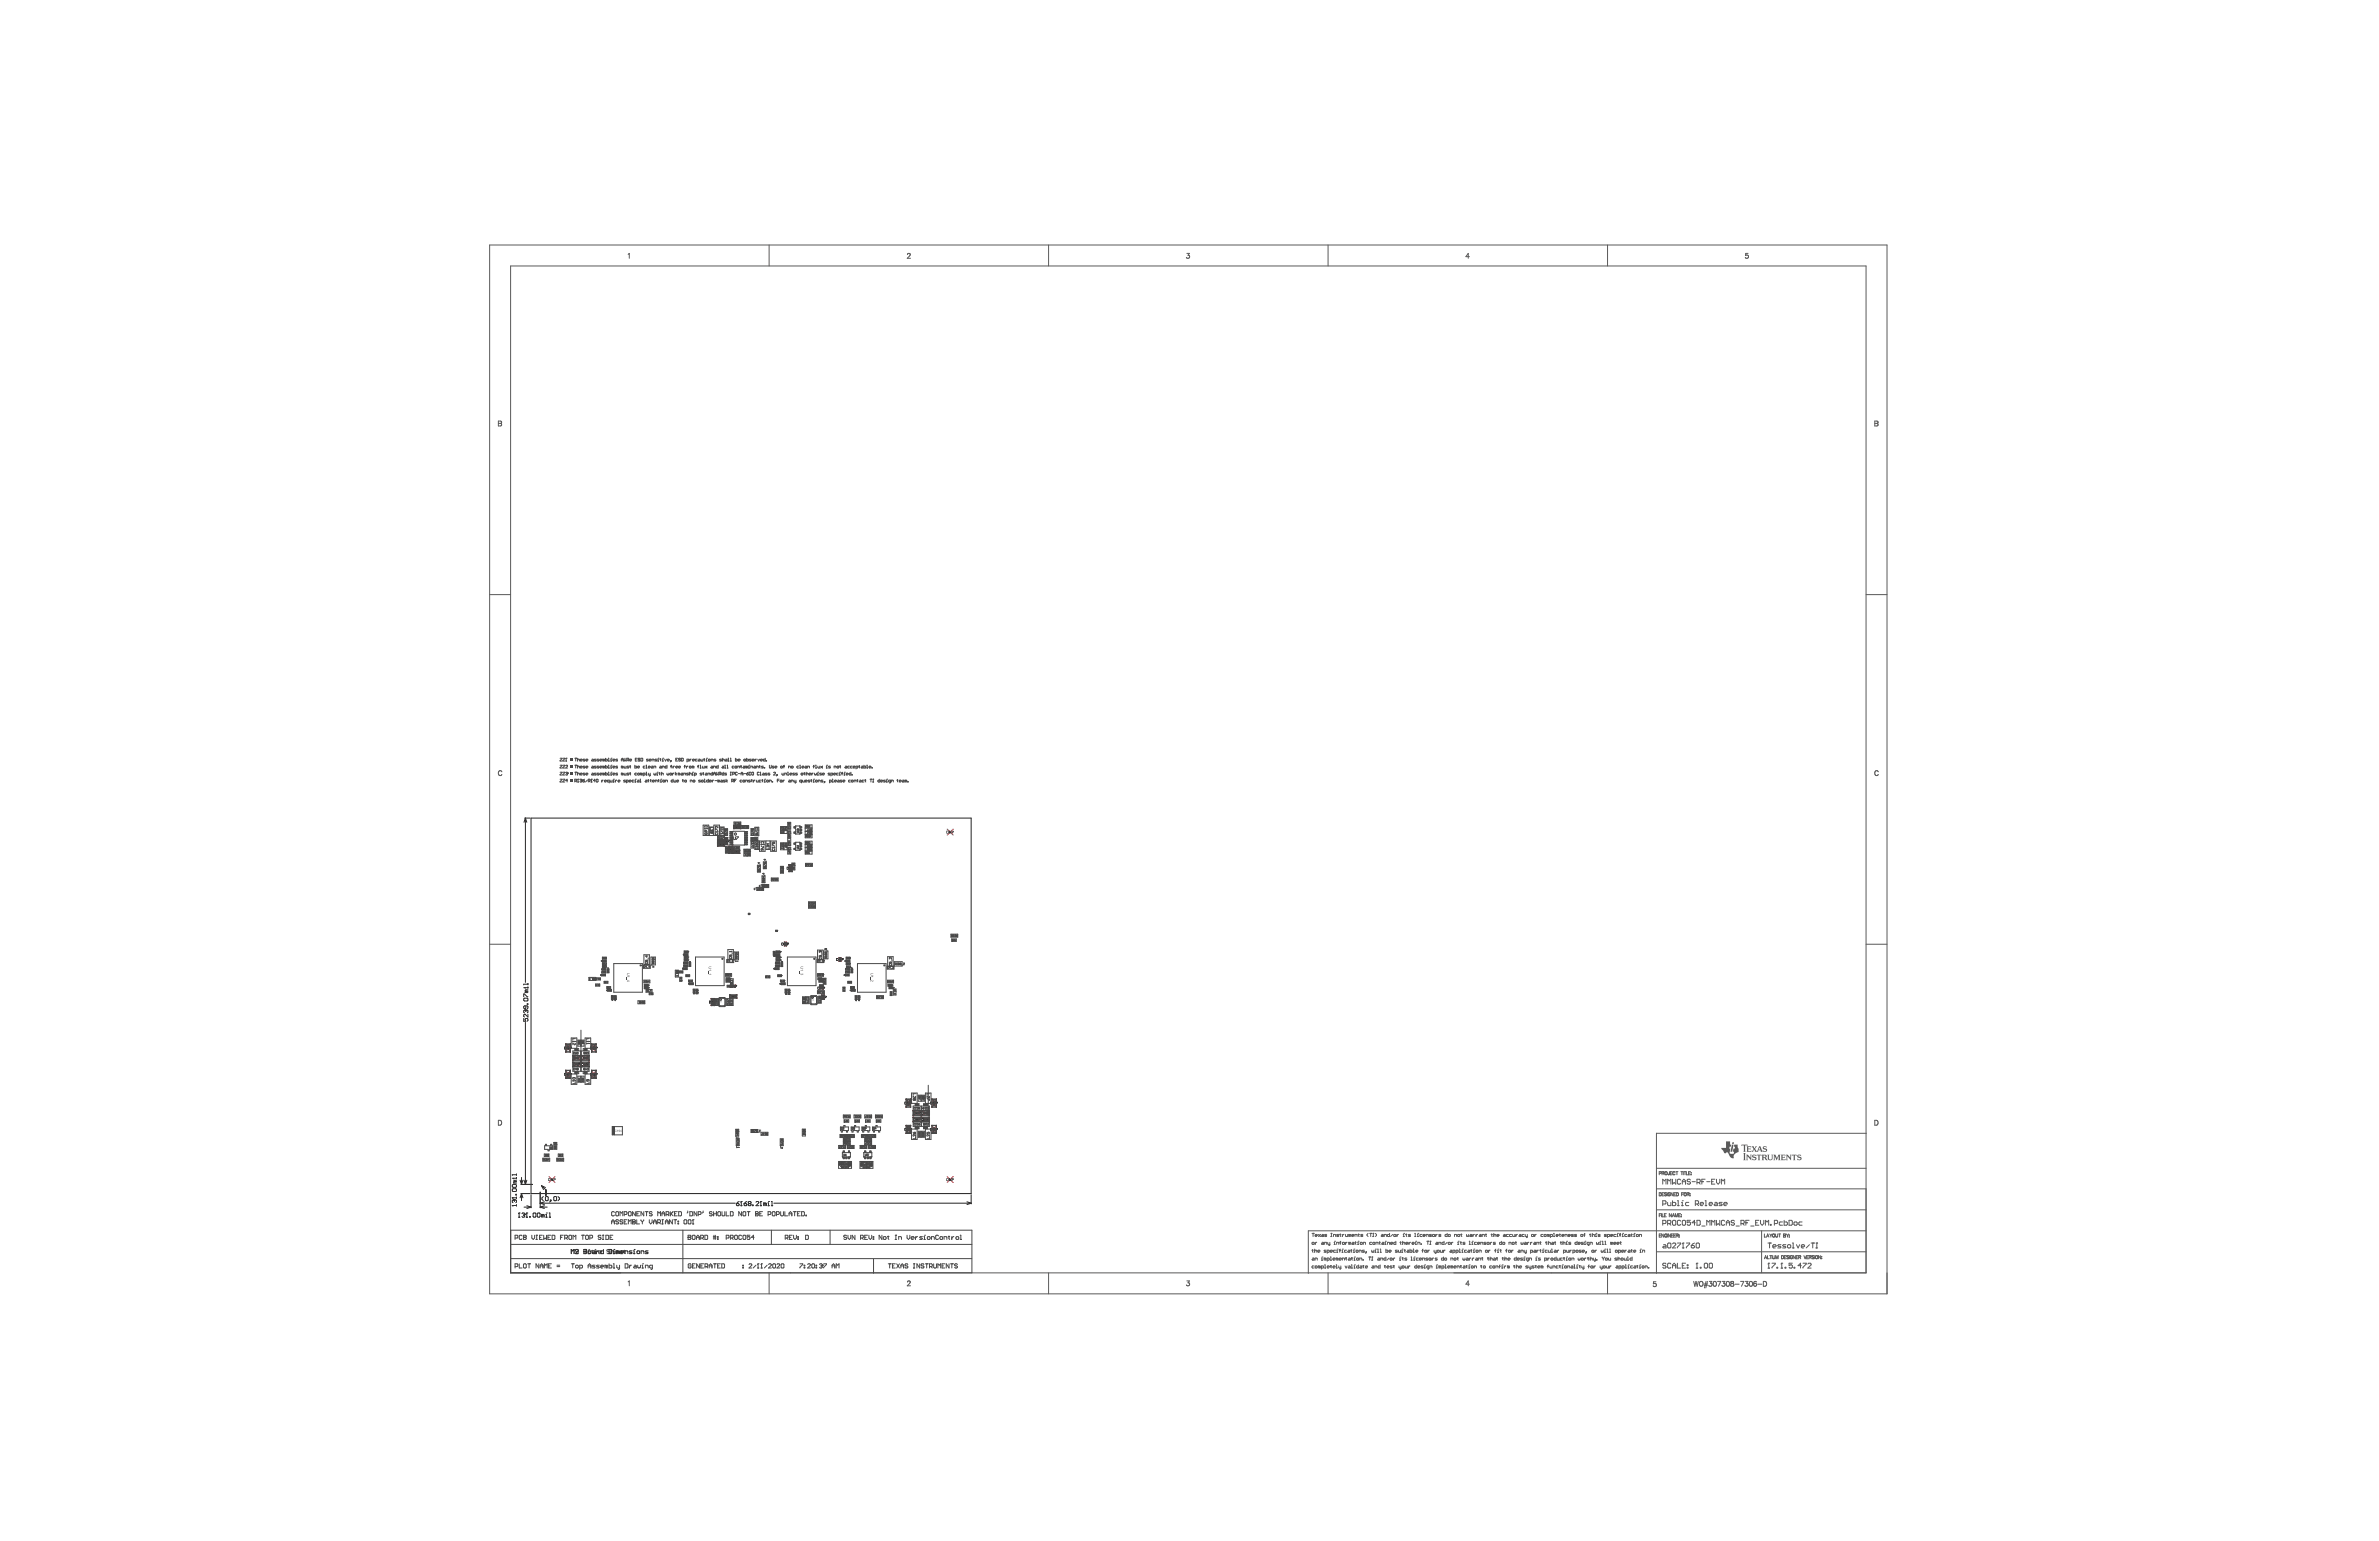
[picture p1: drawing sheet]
<svg xmlns="http://www.w3.org/2000/svg" width="864mm" height="559mm" viewBox="0 0 864 559" stroke-linecap="round" stroke-linejoin="round" font-family="sans-serif">
<g fill="none" stroke="#ee0e22" stroke-width=".36">
<path d="M266.4 299.5l2.6 1.2M269 299.5l-2.6 1.2M260.4 304.6l2.6 1.2-2.6 1.3M263 303.9l1.2 2.6M263 304.6l-2.6 1.2 2.6 1.3M264.2 303.9l-1.2 2.6M264.6 307l1.2 2.6M265.8 307l-1.2 2.6M265.9 308.4l2.7 1.3M268.6 308.4l-2.7 1.3M286.4 313.7l1.2 2.6M287.6 313.7l-1.2 2.6"/>
<path d="M343.8 300.8l2.2 2.2M346 300.8l-2.2 2.2M265.5 357.5l1.5 .7M267 357.5l-1.5 .7M284.7 341.8l.7 1.5M285.4 341.8l-.7 1.5M297.4 358.2l1.5 .7M298.9 358.2l-1.5 .7M304.6 347.4l.7 1.4M305.3 347.4l-.7 1.4M205.4 378.8l1.7 2.9M207.1 378.8l-1.7 2.9"/>
<path d="M214.7 378.8l1.7 2.9M216.4 378.8l-1.7 2.9M258.1 362.3l1.3 2.6M259.4 362.3l-1.3 2.6M264.9 361l2.6 1.2M267.5 361l-2.6 1.2M298.3 361l.9 1.6M299.2 361l-.9 1.6M205.4 388.3l1.7 3M207.1 388.3l-1.7 3M207.9 385.4l2.9 1.7M207.9 383l2.9 1.7"/>
<path d="M210.8 385.4l-2.9 1.7M210.8 383l-2.9 1.7M210.9 385.4l3 1.7M210.9 383l3 1.7M213.9 385.4l-3 1.7M213.9 383l-3 1.7M214.7 388.3l1.7 3M216.4 388.3l-1.7 3M328.9 398.8l1.7 2.9M330.6 398.8l-1.7 2.9M338.3 398.8l1.7 2.9M340 398.8l-1.7 2.9"/>
<path d="M328.9 408.3l1.7 3M330.6 408.3l-1.7 3M331.4 403l3 1.7M331.4 405.3l3 1.7M334.4 403l-3 1.7M334.4 405.3l-3 1.7M334.5 405.3l2.9 1.7M334.5 403l2.9 1.7M337.4 405.3l-2.9 1.7M337.4 403l-2.9 1.7M338.3 408.3l1.7 3M340 408.3l-1.7 3"/>
<path d="M199.3 426.9l2.2 2.2M201.5 426.9l-2.2 2.2M343.8 426.9l2.2 2.2M346 426.9l-2.2 2.2"/>
</g>
<g fill="#000">
<path d="M261.4 304.7l.5 .7 .2-.7v1l-.6-.6-.1 .6zM261.4 306l.5 .6 .2-.6v.9l-.6-.6-.1 .6zM263.2 304.7l.6 .7 .2-.7v1l-.6-.7-.2 .7zM264.8 307.8l.6 .7 .2-.7v1l-.6-.6-.2 .6zM266.9 308.6l.6 .6 .1-.6v1l-.6-.7-.1 .7zM267.3 299.6l.6 .7 .2-.7v1l-.6-.6-.2 .6zM286.6 314.5l.6 .7 .2-.7v1l-.6-.6v.6h-.2zM344.5 301.4l.6 .7 .2-.7v1l-.6-.6v.6h-.2zM265.9 357.4l.5 .6 .2-.6v.9l-.6-.6-.1 .6zM284.7 342.1l.6 .6 .2-.6v.9l-.6-.6-.2 .6zM297.8 358l.6 .7v-.7h.2v1l-.6-.6-.2 .6zM304.5 347.6l.6 .7 .2-.7v1l-.6-.6v.6h-.2z"/>
<path d="M258.4 363.1l.6 .7v-.7h.2v1l-.6-.7-.2 .7zM265.8 361.1l.6 .6v-.6h.2v1l-.6-.7-.2 .7zM298.4 361.3l.6 .7 .1-.7v1l-.6-.6-.1 .6zM205.8 389.3l.6 .7 .2-.7v1l-.6-.6v.6h-.2zM205.8 379.8l.6 .6 .2-.6v1l-.6-.7v.7h-.2zM209 385.7l.6 .7 .2-.7v1l-.6-.6-.2 .6zM209 383.4l.6 .6 .2-.6v1l-.6-.7-.2 .7zM212 385.7l.6 .7 .2-.7v1l-.6-.6-.2 .6zM212 383.4l.6 .6 .2-.6v1l-.6-.7-.2 .7zM215.2 389.3l.6 .7 .2-.7v1l-.6-.6v.6h-.2zM215.2 379.8l.6 .6 .2-.6v1l-.6-.7v.7h-.2zM329.4 399.8l.5 .6v-.6h.3v.9l-.7-.6-.1 .6z"/>
<path d="M329.4 409.3l.5 .7v-.7h.3v1l-.7-.6-.1 .6zM332.5 403.4l.6 .6 .2-.6v1l-.6-.7-.2 .7zM332.5 405.7l.6 .7 .2-.7v1l-.6-.7-.2 .7zM335.6 405.7l.6 .7 .1-.7v1l-.5-.7-.2 .7zM335.6 403.4l.6 .6 .1-.6v1l-.5-.7-.2 .7zM338.7 409.3l.6 .7v-.7h.2v1l-.6-.6-.2 .6zM338.7 399.8l.6 .6v-.6h.2v.9l-.6-.6-.2 .6zM200 427.5l.6 .7 .2-.7v1l-.6-.6v.6h-.2zM344.5 427.5l.6 .7 .2-.7v1l-.6-.6v.6h-.2z"/>
<path d="M266.3 299.6l.7 .1-.1 .9h-.6zM266.5 299.8v.6h.3l.1-.5z"/>
<path d="M266.3 299.6l.7 .1-.1 .9h-.6zM266.5 299.8v.6h.3l.1-.5z"/>
<path d="M260.4 304.7l.7 .1-.1 .9h-.6zM260.6 304.9v.6h.3l.1-.4z"/>
<path d="M260.4 306l.7 .1-.1 .8h-.6zM260.6 306.1v.7h.3l.1-.5z"/>
<path d="M260.4 304.7l.7 .1-.1 .9h-.6zM260.6 304.9v.6h.3l.1-.4z"/>
<path d="M260.4 306l.7 .1-.1 .8h-.6zM260.6 306.1v.7h.3l.1-.5z"/>
<path d="M262.2 304.7l.7 .1v.8l-.7 .1zM262.4 304.9v.6h.4v-.5z"/>
<path d="M262.2 304.7l.7 .1v.8l-.7 .1zM262.4 304.9v.6h.4v-.5z"/>
<path d="M262.3 304.7l.8 .3-.1 .3h-.5v.4h-.2zM262.5 304.9v.3l.4-.1z"/>
<path d="M262.3 306l.8 .2-.1 .3-.5 .1v.3h-.2zM262.5 306.1v.3h.4z"/>
<path d="M262.3 304.7l.8 .3-.1 .3h-.5v.4h-.2zM262.5 304.9v.3l.4-.1z"/>
<path d="M262.3 306l.8 .2-.1 .3-.5 .1v.3h-.2zM262.5 306.1v.3h.4z"/>
<path d="M263.9 307.8l.7 .2-.1 .7-.6 .1zM264.1 308v.6h.2l.2-.4z"/>
<path d="M263.9 307.8l.7 .2-.1 .7-.6 .1zM264.1 308v.6h.2l.2-.4z"/>
<path d="M264.2 304.7l.7 .2-.1 .4h-.4v.4zM264.4 304.9v.2h.3z"/>
<path d="M264.2 304.7l.7 .2-.1 .4h-.4v.4zM264.4 304.9v.2h.3z"/>
<path d="M265.8 307.8l.8 .2-.1 .4h-.5v.4zM266 308v.3l.3-.1z"/>
<path d="M265.8 307.8l.8 .2-.1 .4h-.5v.4zM266 308v.3l.3-.1z"/>
<path d="M265.9 308.6l.7 .1-.1 .8-.6 .1zM266.1 308.7v.7h.3l.1-.5z"/>
<path d="M265.9 308.6l.7 .1-.1 .8-.6 .1zM266.1 308.7v.7h.3l.1-.5z"/>
<path d="M267.9 308.6l.7 .2-.1 .3-.5 .1v.4zM268 308.7v.3h.4z"/>
<path d="M267.9 308.6l.7 .2-.1 .3-.5 .1v.4zM268 308.7v.3h.4z"/>
<path d="M268.3 299.6l.7 .2-.1 .4h-.4v.4h-.2zM268.5 299.8v.3l.3-.1z"/>
<path d="M268.3 299.6l.7 .2-.1 .4h-.4v.4h-.2zM268.5 299.8v.3l.3-.1z"/>
<path d="M285.6 314.5l.7 .2v.7l-.7 .1zM285.8 314.7v.6h.3l.1-.5z"/>
<path d="M285.6 314.5l.7 .2v.7l-.7 .1zM285.8 314.7v.6h.3l.1-.5z"/>
<path d="M287.6 314.5l.7 .2-.1 .4h-.4v.4h-.2zM287.8 314.7v.3l.3-.1z"/>
<path d="M287.6 314.5l.7 .2-.1 .4h-.4v.4h-.2zM287.8 314.7v.3l.3-.1z"/>
<path d="M343.6 301.4l.7 .2-.1 .8h-.6zM343.7 301.6v.7h.3l.2-.6z"/>
<path d="M345.5 301.4l.8 .2-.2 .4h-.4v.4h-.2zM345.7 301.6v.3l.4-.1z"/>
<path d="M264.9 357.4l.7 .1-.1 .8h-.6zM265.1 357.5v.7h.2l.1-.6z"/>
<path d="M264.9 357.4l.7 .1-.1 .8h-.6zM265.1 357.5v.7h.2l.1-.6z"/>
<path d="M266.8 357.4l.8 .2-.2 .3-.4 .1v.3h-.2zM267 357.5v.3l.4-.1z"/>
<path d="M266.8 357.4l.8 .2-.2 .3-.4 .1v.3h-.2zM267 357.5v.3l.4-.1z"/>
<path d="M283.7 342.1l.7 .1v.8h-.7zM283.9 342.2v.7h.3l.1-.6z"/>
<path d="M283.7 342.1l.7 .1v.8h-.7zM283.9 342.2v.7h.3l.1-.6z"/>
<path d="M285.7 342.1l.7 .2-.1 .3-.4 .1v.3h-.2zM285.9 342.2v.3l.3-.1z"/>
<path d="M285.7 342.1l.7 .2-.1 .3-.4 .1v.3h-.2zM285.9 342.2v.3l.3-.1z"/>
<path d="M296.8 358l.7 .2-.1 .8h-.6zM297 358.2v.7h.3l.1-.6z"/>
<path d="M296.8 358l.7 .2-.1 .8h-.6zM297 358.2v.7h.3l.1-.6z"/>
<path d="M298.8 358l.7 .3-.1 .3-.4 .1v.3zM299 358.2v.3l.3-.1z"/>
<path d="M298.8 358l.7 .3-.1 .3-.4 .1v.3zM299 358.2v.3l.3-.1z"/>
<path d="M303.6 347.6l.7 .2-.1 .8h-.6zM303.7 347.8v.7h.4l.1-.6z"/>
<path d="M303.6 347.6l.7 .2-.1 .8h-.6zM303.7 347.8v.7h.4l.1-.6z"/>
<path d="M305.5 347.6l.8 .2-.2 .4h-.4v.4h-.2zM305.7 347.8v.3l.4-.1z"/>
<path d="M305.5 347.6l.8 .2-.2 .4h-.4v.4h-.2zM305.7 347.8v.3l.4-.1z"/>
<path d="M204.9 379.8l.7 .1-.1 .8-.6 .1zM205 380v.6h.3l.1-.5z"/>
<path d="M204.9 379.8l.7 .1-.1 .8-.6 .1zM205 380v.6h.3l.1-.5z"/>
<path d="M214.2 379.8l.7 .1v.8l-.7 .1zM214.4 380v.6h.3l.1-.6z"/>
<path d="M214.2 379.8l.7 .1v.8l-.7 .1zM214.4 380v.6h.3l.1-.6z"/>
<path d="M257.4 363.1l.7 .1-.1 .8-.6 .1zM257.6 363.3v.6h.3l.1-.5z"/>
<path d="M257.4 363.1l.7 .1-.1 .8-.6 .1zM257.6 363.3v.6h.3l.1-.5z"/>
<path d="M259.4 363.1l.7 .2-.1 .4h-.5v.4zM259.5 363.3v.2h.4z"/>
<path d="M259.4 363.1l.7 .2-.1 .4h-.5v.4zM259.5 363.3v.2h.4z"/>
<path d="M264.8 361.1l.8 .1-.1 .8-.7 .1zM265 361.3v.6h.4v-.6z"/>
<path d="M264.8 361.1l.8 .1-.1 .8-.7 .1zM265 361.3v.6h.4v-.6z"/>
<path d="M266.8 361.1l.7 .2-.1 .4h-.4v.4h-.2zM267 361.3v.2h.3z"/>
<path d="M266.8 361.1l.7 .2-.1 .4h-.4v.4h-.2zM267 361.3v.2h.3z"/>
<path d="M297.4 361.3l.7 .2v.7l-.7 .1zM297.6 361.5v.7h.2l.2-.6z"/>
<path d="M297.4 361.3l.7 .2v.7l-.7 .1zM297.6 361.5v.7h.2l.2-.6z"/>
<path d="M299.3 361.3l.8 .3-.1 .3-.5 .1v.3h-.2zM299.5 361.5v.3l.4-.1z"/>
<path d="M299.3 361.3l.8 .3-.1 .3-.5 .1v.3h-.2zM299.5 361.5v.3l.4-.1z"/>
<path d="M204.9 389.3l.7 .2-.1 .7-.6 .1zM205 389.5v.6h.3l.1-.5z"/>
<path d="M204.9 389.3l.7 .2-.1 .7-.6 .1zM205 389.5v.6h.3l.1-.5z"/>
<path d="M206.8 389.3l.7 .2-.1 .4h-.4v.4h-.2zM207 389.5v.3l.3-.1z"/>
<path d="M206.8 379.8l.7 .2-.1 .4h-.4v.4h-.2zM207 380v.2h.3z"/>
<path d="M206.8 389.3l.7 .2-.1 .4h-.4v.4h-.2zM207 389.5v.3l.3-.1z"/>
<path d="M206.8 379.8l.7 .2-.1 .4h-.4v.4h-.2zM207 380v.2h.3z"/>
<path d="M208 385.7l.7 .2v.7l-.7 .1zM208.2 385.9v.6h.3l.1-.5z"/>
<path d="M208 383.4l.7 .1-.1 .8-.6 .1zM208.2 383.6v.6h.3l.1-.5z"/>
<path d="M208 385.7l.7 .2v.7l-.7 .1zM208.2 385.9v.6h.3l.1-.5z"/>
<path d="M208 383.4l.7 .1-.1 .8-.6 .1zM208.2 383.6v.6h.3l.1-.5z"/>
<path d="M210 385.7l.7 .2-.1 .4h-.4v.4zM210.2 385.9v.3l.3-.1z"/>
<path d="M210 383.4l.7 .2-.1 .3-.4 .1v.4zM210.2 383.6v.2h.3z"/>
<path d="M210 385.7l.7 .2-.1 .4h-.4v.4zM210.2 385.9v.3l.3-.1z"/>
<path d="M210 383.4l.7 .2-.1 .3-.4 .1v.4zM210.2 383.6v.2h.3z"/>
<path d="M211 385.7l.8 .2-.1 .7-.7 .1zM211.2 385.9v.6h.3l.2-.4z"/>
<path d="M211 383.4l.8 .1-.1 .8-.7 .1zM211.2 383.6v.6h.3l.2-.5z"/>
<path d="M211 385.7l.8 .2-.1 .7-.7 .1zM211.2 385.9v.6h.3l.2-.4z"/>
<path d="M211 383.4l.8 .1-.1 .8-.7 .1zM211.2 383.6v.6h.3l.2-.5z"/>
<path d="M213 385.7l.8 .3-.1 .3h-.5v.4h-.2zM213.2 385.9v.3l.3-.1z"/>
<path d="M213 383.4l.8 .2-.1 .3-.5 .1v.4h-.2zM213.2 383.6v.2h.3z"/>
<path d="M213 385.7l.8 .3-.1 .3h-.5v.4h-.2zM213.2 385.9v.3l.3-.1z"/>
<path d="M213 383.4l.8 .2-.1 .3-.5 .1v.4h-.2zM213.2 383.6v.2h.3z"/>
<path d="M214.2 389.3l.8 .2-.1 .7-.7 .1zM214.4 389.5v.6h.3l.1-.5z"/>
<path d="M214.2 389.3l.8 .2-.1 .7-.7 .1zM214.4 389.5v.6h.3l.1-.5z"/>
<path d="M216.2 389.3l.7 .2-.1 .4h-.4v.4h-.2zM216.4 389.5v.3l.3-.1z"/>
<path d="M216.2 379.8l.7 .2-.1 .4h-.4v.4h-.2zM216.4 380v.2h.3z"/>
<path d="M216.2 389.3l.7 .2-.1 .4h-.4v.4h-.2zM216.4 389.5v.3l.3-.1z"/>
<path d="M216.2 379.8l.7 .2-.1 .4h-.4v.4h-.2zM216.4 380v.2h.3z"/>
<path d="M328.4 399.8l.7 .1-.1 .8h-.6zM328.6 400v.6h.3l.1-.5z"/>
<path d="M328.4 399.8l.7 .1-.1 .8h-.6zM328.6 400v.6h.3l.1-.5z"/>
<path d="M337.7 399.8l.7 .1v.8h-.7zM337.9 400v.6h.3l.1-.5z"/>
<path d="M337.7 399.8l.7 .1v.8h-.7zM337.9 400v.6h.3l.1-.5z"/>
<path d="M328.4 409.3l.7 .2-.1 .7-.6 .1zM328.6 409.5v.6h.3l.1-.5z"/>
<path d="M328.4 409.3l.7 .2-.1 .7-.6 .1zM328.6 409.5v.6h.3l.1-.5z"/>
<path d="M330.4 399.8l.7 .2-.1 .3-.5 .1v.3zM330.5 400v.2l.4-.1z"/>
<path d="M330.4 409.3l.7 .2-.1 .4h-.5v.4zM330.5 409.5v.3l.4-.1z"/>
<path d="M330.4 399.8l.7 .2-.1 .3-.5 .1v.3zM330.5 400v.2l.4-.1z"/>
<path d="M330.4 409.3l.7 .2-.1 .4h-.5v.4zM330.5 409.5v.3l.4-.1z"/>
<path d="M331.5 403.4l.8 .1-.1 .8-.7 .1zM331.7 403.6v.6h.3l.1-.5z"/>
<path d="M331.5 405.7l.8 .2-.1 .7-.7 .1zM331.7 405.9v.6h.3l.1-.5z"/>
<path d="M331.5 403.4l.8 .1-.1 .8-.7 .1zM331.7 403.6v.6h.3l.1-.5z"/>
<path d="M331.5 405.7l.8 .2-.1 .7-.7 .1zM331.7 405.9v.6h.3l.1-.5z"/>
<path d="M333.5 403.4l.8 .2-.2 .4h-.4v.4h-.2zM333.7 403.6v.2h.3z"/>
<path d="M333.5 405.7l.8 .3-.2 .3h-.4v.4h-.2zM333.7 405.9v.3l.3-.1z"/>
<path d="M333.5 403.4l.8 .2-.2 .4h-.4v.4h-.2zM333.7 403.6v.2h.3z"/>
<path d="M333.5 405.7l.8 .3-.2 .3h-.4v.4h-.2zM333.7 405.9v.3l.3-.1z"/>
<path d="M334.6 405.7l.7 .1v.8l-.7 .1zM334.8 405.9v.6h.3l.1-.5z"/>
<path d="M334.6 403.4l.7 .1v.8l-.7 .1zM334.8 403.6v.6h.3l.1-.5z"/>
<path d="M334.6 405.7l.7 .1v.8l-.7 .1zM334.8 405.9v.6h.3l.1-.5z"/>
<path d="M334.6 403.4l.7 .1v.8l-.7 .1zM334.8 403.6v.6h.3l.1-.5z"/>
<path d="M336.5 405.7l.8 .3-.1 .3h-.5v.4h-.2zM336.7 405.9v.3l.4-.1z"/>
<path d="M336.5 403.4l.8 .2-.1 .4h-.5v.4h-.2zM336.7 403.6v.2h.4z"/>
<path d="M336.5 405.7l.8 .3-.1 .3h-.5v.4h-.2zM336.7 405.9v.3l.4-.1z"/>
<path d="M336.5 403.4l.8 .2-.1 .4h-.5v.4h-.2zM336.7 403.6v.2h.4z"/>
<path d="M337.7 409.3l.8 .2-.1 .7-.7 .1zM337.9 409.5v.6h.3l.1-.5z"/>
<path d="M337.7 409.3l.8 .2-.1 .7-.7 .1zM337.9 409.5v.6h.3l.1-.5z"/>
<path d="M339.7 409.3l.7 .2-.1 .4h-.4v.4h-.2zM339.9 409.5v.3l.3-.1z"/>
<path d="M339.7 399.8l.7 .2-.1 .3-.4 .1v.3h-.2zM339.9 400v.2h.3z"/>
<path d="M339.7 409.3l.7 .2-.1 .4h-.4v.4h-.2zM339.9 409.5v.3l.3-.1z"/>
<path d="M339.7 399.8l.7 .2-.1 .3-.4 .1v.3h-.2zM339.9 400v.2h.3z"/>
<path d="M199 427.5l.8 .2-.1 .7-.7 .1zM199.2 427.7v.6h.3l.1-.5z"/>
<path d="M201 427.5l.7 .2-.1 .4h-.4v.4h-.2zM201.2 427.7v.3l.3-.1z"/>
<path d="M343.6 427.5l.7 .2-.1 .7-.6 .1zM343.7 427.7v.6h.3l.2-.5z"/>
<path d="M345.5 427.5l.8 .2-.2 .4h-.4v.4h-.2zM345.7 427.7v.3l.4-.1z"/>
</g>
<g fill="#5a5a5a">
<path d="M628.9 414.5h.6l-.1 .6h-.7z"/>
<path d="M632.8 418.4h.9l-.2 .2v2.1l.2 .3h-.9l.2-.3v-2.1z"/>
<path d="M633.9 419h.6l.9 1.1-.1-1.1h.6l-.2 2-1.3-1.5 .1 1.5h-.6z"/>
<path d="M637.7 419h1.7l.1 .5-.8-.2v1.5l.3 .2h-.9l.2-1.8-.7 .3z"/>
<path d="M641.5 419h.8l-.2 1.3 .4 .5 .7-.3-.2-1.5h.6l-.3 1.9-.9 .1-.6-.3z"/>
<path d="M650.5 419h1.7l.1 .5-.7-.2 .2 1.7h-.9l.2-1.7-.7 .2z"/>
<path d="M646.5 419h1.5l.2 .5-1.1-.3v.6l.8-.2v.6l-.8-.2v.7l1.2-.2-.2 .5h-1.6l.2-.2z"/>
<path d="M648.3 419h.6l1 1.1-.2-1.1h.7l-.2 2-1.4-1.5 .2 1.5h-.7l.2-.3z"/>
<path d="M628.7 415.3l.6 .1-.5 2.5h-.6z"/>
<path d="M634 415.9h1.6l.1 .5-1.1-.2v.6l.9-.2v.6l-.9-.2v.6l.8 .1 .4-.3-.2 .5h-1.6l.2-.2z"/>
<path d="M632.2 415.3h2.1l.2 .5-1-.1 .2 2.2h-.9l.2-2.2-.9 .1z"/>
<path d="M640.1 416h1.1l.1 .5-.8-.3-.2 .3 1.1 .5-.1 .8-1.3 .1-.1-.6 .6 .4 .6-.2-.1-.3-1-.3-.1-.5z"/>
<path d="M652.6 419.1l1.1-.1 .2 .5-.6-.3-.5 .2 .1 .2 1 .4 .1 .6-.3 .3-1.2 .1-.1-.7 .6 .5 .6-.3-.1-.3-1-.3z"/>
<path d="M636.2 419.1l1.1-.1 .2 .5-.6-.3-.5 .3 1.2 .5-.2 .9-1.3 .1-.1-.7 .7 .5 .5-.3-1.1-.7z"/>
<path d="M643.8 419h.7l.5 1.2 .6-1.2h.7v2h-.8l.2-1.6-.7 1.6-.8-1.6 .2 1.6h-.6z"/>
<path d="M626.6 414.2h1.4v1.1h.4l-.1 .8h-.4l-.2 .6 .4 .1-.2 1.4 .2 .4 1.2 .1 .2-.8h-.4v-.3l.2-.8h.4l.1-.6-.4-.1 .1-.7 1.3-.1 .3 2.7-1.5 .9-.3 .5 .1 .8-1.1-.2-1.2-1.9-.7 .4-.5-.1-1.1-1.7v-.2h1.8z"/>
<path d="M639.5 419l1.7 .1 .1 .6-.5 .4 .9 .9-.7-.1-.5-.7-.3-.1 .2 .9h-.9zM640.2 419.2v.7l.6-.1-.1-.5z"/>
<path d="M635.8 415.9h.9l-.1 .3 .3 .5 .4-.5-.2-.3h.7l-.7 .9 .7 1 .8-1.8 .4-.1 .9 2h-.8v-.5h-.8v.5h-1.3l.1-.2-.3-.6-.4 .6 .1 .2h-.7l.8-.9zM638.7 416.3l-.3 .8h.6z"/>
</g>
<g fill="none" stroke="#5a5a5a" stroke-width=".36">
<path d="M177.7 88.9h507.3v380.6h-507.3zM185.4 96.5h492v365.4h-492zM228 92.3l.4-.4v1.8M279.2 88.9v7.6M329.4 92.4l.4-.5 .6 .4-1.1 1.4h1.2M380.6 88.9v7.6M430.8 91.9h1l-.5 .7a.59 .59 0 0 1 .4 1 .59 .59 0 0 1-1-.2M482.1 88.9v7.6M533.4 93.1h-1.3l.9-1.2v1.8M583.6 88.9v7.6M634.6 91.9h-.9l-.1 .8a.63 .63 0 0 1 1 0 .63 .63 0 0 1-.1 .9 .63 .63 0 0 1-.9-.2M180.9 152.8l1.1 .2 .1 .3-.4 .3 .4 .4-.2 .5-1 .1z"/>
<path d="M180.9 153.6h.8M680.6 152.8l1.1 .2v.3l-.4 .3 .4 .4-.1 .5-1 .1zM680.6 153.6h.7M177.7 215.8h7.7M677.4 215.8h7.6M182.2 280.1a.65 .65 0 0 0-.8-.5 .65 .65 0 0 0-.5 .7v.4a.65 .65 0 0 0 .5 .7 .65 .65 0 0 0 .8-.4M681.8 280.1a.65 .65 0 0 0-.7-.5 .65 .65 0 0 0-.5 .7v.4a.65 .65 0 0 0 .5 .7 .65 .65 0 0 0 .7-.4M177.7 342.6h7.7M677.4 342.6h7.6M180.9 406.5h.6a.95 .95 0 0 1 .6 .9 .95 .95 0 0 1-.6 .9h-.6zM677.5 411.2h-76.2v50.9M680.6 406.5h.6a.95 .95 0 0 1 .6 .9 .95 .95 0 0 1-.6 .9h-.6z"/>
<path d="M601.3 439h76.1M601.3 431.4h76.1M601.3 423.9h76.1M602.3 425.7h.7v-.5l-.7-.1v1.2M602.3 432.8h.4a.61 .61 0 0 1 .4 .5 .61 .61 0 0 1-.4 .6h-.4zM603.3 425.7l.7-.1v-.4l-.7-.1v1.2M603.3 433.3h.5M603.6 436.9h.9l.3-.3v-.6l-.3-.3h-.9v1.8M603.6 429.7v-1.8l.6 .6 .6-.6v1.8M603.7 425.7l.4 .6M604 432.8h-.7v1.1h.7M605 432.9h-.8l.8 .7-.3 .3-.5-.1"/>
<path d="M605.2 432.8v1.1M605.4 429.7v-1.8l.6 .6 .5-.6v1.8M605.4 436.3v.9l.3 .3h.8v-1.2M606 425.1v1.1h-.4l-.1-.3M606.3 433a.42 .42 0 0 0-.5-.2 .42 .42 0 0 0-.3 .4v.3a.41 .41 0 0 0 .4 .4 .41 .41 0 0 0 .4-.4h-.3M606.3 425.7h.5M607 425.1h-.7v1.2h.7M607.1 427.9v1.8l.6-.6 .6 .6v-1.8M607.1 435.7v1.8h.9l.3-.3v-.6l-.3-.3h-.9M607.3 432.8v1.1l-.7-1.1v1.1M607.6 433.3h.5M608 425.4a.42 .42 0 0 0-.4-.3 .42 .42 0 0 0-.4 .5v.2a.42 .42 0 0 0 .4 .5 .42 .42 0 0 0 .4-.3"/>
<path d="M608.3 432.8h-.7v1.1h.7M608.4 425.1h.7M608.5 432.8h.4a.61 .61 0 0 1 .4 .5 .61 .61 0 0 1-.4 .6h-.4zM608.7 425.1v1.2M608.9 435.7h.3v1.8M608.9 437.5h.6M610.1 428.2l-.3-.3h-.6l-.3 .3v1.2l.3 .3h.6l.3-.3M610.2 425.1h.7M610.4 436.3h.3v1.2M610.4 437.5h.6M610.4 433.3h.5M610.5 425.1v1.2"/>
<path d="M610.7 435.7h.1M610.7 429.7v-1.2l.6-.6 .6 .6v1.2M610.7 428.8h1.2M611 425.1v1.2M611.2 432.8h-.8v1.1M611.3 425.1h.7M611.7 425.1v1.2M612.2 425.1v1.2h.6M612.4 433.3h.7v-.4l-.7-.1v1.1M612.8 433.3l.4 .6M613 425.7h.4M613.1 436.3h-.9l-.3 .3v.6l.3 .3h.9"/>
<path d="M613.5 433.2h.1M613.4 433.9h.1M613.6 428.2l-.2-.3h-.6l-.3 .3 .3 .6h.6l.2 .3-.2 .6h-.6l-.3-.3M613.7 425.1h-.7v1.2h.7M613.9 425.5h.1M613.9 426.2h.1M613.9 425.5l.1 .1M614 426.2l-.1 .1M614.2 428.8h1.2M615.4 436.9h.9l.3-.3v-.6l-.3-.3h-.9v1.8M616 429.1h.9l.3-.3v-.6l-.3-.3h-.9v1.8M616 436.9l.6 .6"/>
<path d="M616.6 429.1l.6 .6M617.2 436.9h1.2l-.3-.6h-.6l-.3 .3v.6l.3 .3h.6M617.8 428.8h.6M619 435.7h.3v1.8M619 437.5h.6M619 427.9h-1.2v1.8M619.6 428.8h1.1M620.4 436.9h1.2l-.3-.6h-.6l-.3 .3v.6l.3 .3h.6M621.3 428.8h.6M622.5 436.3h.6l.3 .3v.9h-.9l-.3-.3 .3-.3h.9M622.5 427.9h-1.2v1.8h1.2M623.1 427.9v1.2l.6 .6 .6-.6v-1.2"/>
<path d="M624.9 429.7v-1.8l.6 .6 .6-.6v1.8M625.2 436.3h-.9l-.3 .3 1.2 .6-.3 .3h-.9M625.8 436.9h1.2l-.3-.6h-.6l-.3 .3v.6l.3 .3h.6M207.4 454.9v-1.5l.5 .5 .5-.5v1.5M209.9 454.1h-.7l-.3-.2 .3-.5 .7 .2v1l-.2 .3-.8-.3M211.9 453.4h1.1M212.5 453.4v1.5M213.5 454.9h.5M213.5 453.9h.2v1M213.7 453.4h.1M214.7 453.9h.5M215 453.6v1l.2 .3"/>
<path d="M216 454.9h.5M216 453.4h.3v1.5M217.3 454.4h1l-.3-.5-.7 .2v.5l.7 .3M221.3 453.6l-.7-.2-.3 .5 .8 .2 .2 .5-.2 .3-.8-.3M221.8 454.1l.8-.2 .2 .2v.8M221.8 453.4v1.5M223.4 454.4h1l-.3-.5-.7 .2v.5l.7 .3M224.9 454.4h1l-.3-.5-.7 .2 .2 .8h.5M226.4 453.9h.5M226.7 453.6v1l.2 .3M476.3 453.6h.4M476.3 447.5h.7"/>
<path d="M476.5 450.8l.5 .2-.2 .5-.5-.2zM476.5 456.5l.5 .2v.6h-.5l-.2-.2 .2-.2h.5M476.5 453.4l.2 1M476.7 447.5v1.2M477 459.3l-.7 .2 .2 .6h.5M477.2 453.8l.6-.2 .2 .8M477.2 453.3v1.1M477.4 448.3h.8l-.2-.4-.6 .2 .2 .6h.4M477.4 450.8v.7M477.4 457.3v-.8l.8 .2v.6M477.6 459.3l.6 .2-.2 .6-.6-.2zM478 450.8l-.6 .4"/>
<path d="M478.4 454h.7l-.2-.4-.5 .2 .2 .6h.3M478.6 447.9l.7 .8M478.9 459.5l-.3-.2v.8M478.9 459.5v.6M478.9 459.5l.2-.2 .2 .2v.6M479.3 447.9l-.7 .8M479.7 456.5h.2v.8M479.7 457.3h.4M479.9 456.1h.1M479.9 447.9l.6 .2v.6h-.6l-.2-.2 .2-.2h.6M479.9 450.8l.6 .2v.5h-.6l-.2-.2 .2-.1h.6M480.8 459h.2v1.1"/>
<path d="M480.8 451.5v-.7h.6l.2 .7M481 456.7v.6M481 456.7l-.3-.2v.8M481 456.7l.2-.2 .2 .2v.6M481.4 453.6h-.6l-.1 .2 .7 .4-.7 .2M481.6 447.9l-.8 .2 .6 .2 .2 .2-.2 .2h-.6M481.8 459.7h.8l-.2-.4-.6 .2 .2 .6h.4M481.8 454.4l.8-.2-.2-.6h-.6v1.2M481.8 457.3h.6l.2-.6-.8-.2v1.1M482 450.8v.5l.7 .2M482.7 450.8v.9l-.3 .2M482.9 454h.8l-.2-.4-.6 .2 .2 .6h.4"/>
<path d="M482.9 456.1h.2v1.2M482.9 459.3h.4M482.9 457.3h.4M483.1 459.2l.2 .9M483.1 447.5h.4M483.1 448.7h.4M483.3 447.5v1.2M483.9 459.7h.7l-.1-.4-.6 .2 .2 .6h.4M483.9 456.9h.7l-.1-.4-.6 .2v.4l.6 .2M484.1 448.7v-.8h.5l.2 .8M484.3 451.5h.3M484.3 450.8h.2v.7"/>
<path d="M484.5 450.4h.1M484.8 453.6l-.7 .2 .2 .6h.5M485 459h.2v1.1M485.2 454.4h.4M485.2 451.5v-.7l.8 .2v.5M485.2 453.6h.2v.8M485.4 453.3h.1M485.4 456.7l.2-.2 .2 .2v.6M485.4 456.7l-.4-.2v.8M485.4 456.7v.6M486 459.3l.2 .8h.5M486 447.9h-.6l-.2 .2 .2 .2 .6 .2-.8 .2"/>
<path d="M486.2 453.8h.3M486.2 456.9h.7l-.2-.4-.5 .2v.4l.5 .2M486.4 451h.3M486.4 447.9h.3M486.5 447.7l.2 1M486.5 453.3l-.1 1.1M486.7 450.4l-.2 1.1M486.7 459.3v1l-.3 .2M487.1 454.4h.4M487.1 453.6h.2v.8M487.3 453.3h.1M487.3 457.3v-.8l.8 .2v.6"/>
<path d="M487.3 447.9v.8M487.5 450.8l.6 .2-.2 .5-.6-.2zM487.9 447.9l-.6 .4M488.3 459.3l.3 .8 .4-.8M488.4 447.9l.2 .8h.6v-.8M488.4 450.8v.7M488.4 456.5h.4M488.6 456.3l.2 1M488.8 453.6l-.7 .2 .2 .6h.5M489 450.8l-.6 .4M489.4 453.6l.6 .2v.6h-.6l-.2-.2 .2-.2h.6M489.6 459.3l.6 .2v.6h-.6l-.2-.2 .2-.2h.6"/>
<path d="M489.6 456.5l.6 .2v.6h-.6l-.2-.2 .2-.2h.6M490 451l-.4-.2v.7M490 448.1l-.4-.2v.8M490 448.1v.6M490 451v.5M490 451l.2-.2 .2 .2v.5M490 448.1l.2-.2 .2 .2v.6M490.4 453.6h.3M490.5 459h.2v1.1M490.5 453.4l.2 1M490.5 456.5h.4M490.7 448.3h.8l-.2-.4-.6 .2 .2 .6h.4"/>
<path d="M490.7 456.3l.2 1M490.9 450.8l.6 .2v.5h-.6l-.2-.2 .2-.1h.6M491.3 454.4h.4M491.3 453.6h.2v.8M491.5 453.3h.1M491.5 459.3h.2v.8M491.5 456.5h.2v.8M491.5 457.3h.4M491.7 459h.1M491.7 456.1h.1M491.9 450.8h.4M491.9 448.7v-.8l.7 .2v.6"/>
<path d="M492.1 450.6l.2 .9M492.4 453.6l.6 .2-.2 .6-.5-.2zM492.4 456.7l.6-.2 .2 .6-.6 .2zM492.8 451.5h.4M492.8 450.8h.2v.7M493 450.4h.1M493 447.9h.4M493.2 459v1.1h-.6l-.2-.6 .8-.2M493.2 447.7l.2 1M493.4 454.4v-.8h.6l.2 .8M493.6 457.3v-.8l.7 .2v.6M493.8 459.3l.5 .2v.6h-.5l-.2-.2 .2-.2h.5"/>
<path d="M494 450.8l.5 .2-.2 .5-.5-.2zM494.7 447.9h-.5l-.2 .2 .2 .2 .5 .2-.7 .2M494.7 457.1l.2 .2zM494.7 459.3h.4M494.9 451.5v-.7h.6l.2 .7M494.9 459.2l.2 .9M495.3 453.6l-.8 .2 .8 .4-.8 .2M495.7 459.7h.7l-.2-.4-.5 .2 .2 .6h.3M495.9 454.2l.2 .2zM496.1 454.4l-.4 .4M496.6 447.5l-.4 .4 .4 .8M496.8 456.1h.8"/>
<path d="M497.2 456.1v1.2M497.2 447.5h.8M497.6 447.5v1.2M498 456.1h.3M498 450.8l-.8 .2 .2 .5h.6M498 453.6l.1 .8 .6-.2v-.6M498 457.3h.3M498.1 459.3l.6 .2v.6h-.6l-.1-.2 .1-.2h.6M498.1 456.1v1.2M498.3 447.5h.4M498.3 448.7h.4M498.5 450.8l.6 .2-.2 .5-.6-.2z"/>
<path d="M498.5 447.5v1.2M499.1 454.4h.4M499.1 453.6h.2v.8M499.3 453.3h.1M499.3 447.5l.4 .4-.4 .8M499.5 451.5v-.7h.5l.2 .7M500 454.4h.4M500 453.3h.2v1.1M500.2 456.5l.6 .2v.6h-.6l-.2-.2 .2-.2h.6M500.6 450.8h.4M500.8 450.6l.2 .9M501 459v1.1h-.6l-.2-.6 .8-.2"/>
<path d="M501 454.4h.4M501 453.3h.2v1.1M501.2 457.3v-.8h.6l.2 .8M501.6 447.9l.5 .2v.6h-.5l-.2-.2 .2-.2h.5M501.8 450.8l.5 .2v.5h-.5l-.2-.2 .2-.1h.5M502.5 459.3h.4M502.5 448.7v-.8h.6l.2 .8M502.7 451.5h.4M502.7 450.8h.2v.7M502.7 459.2l.2 .9M502.9 450.4h.1M503.1 453.3v1.1h.6l.2-.6-.8-.2"/>
<path d="M503.1 456.1v1.2l-.8-.2 .2-.6h.6M503.5 459.7h.7l-.2-.4-.5 .2 .2 .6h.3M503.7 451.5v-.7h.5l.2 .7M504.2 454h.8l-.2-.4-.6 .2 .2 .6h.4M504.2 456.5l-.7 .8M504.4 447.5v1.2h-.5l-.2-.6 .7-.2M504.6 456.7l.6-.2 .2 .6-.6 .2zM504.8 451.2h.8l-.2-.4-.6 .2 .2 .5h.4M505.4 459.3l-.8 .2 .8 .4-.8 .2M505.6 447.9l-.8 .8M505.8 459.3h.3M505.8 456.5v.8"/>
<path d="M505.9 459.2l.2 .9M506.1 447.9l.6 .2-.2 .6-.6-.2zM506.3 456.5l-.5 .4M506.7 450.4v1.1l-.8-.2 .2-.5h.6M507.1 447.9v.8M507.3 453.6h-.6l-.2 .2 .2 .2 .6 .2-.8 .2M507.7 453.6l.1 .8h.6v-.8M507.7 447.9l-.6 .4M507.8 459.3v.6l.8 .2M508 456.5h.2v.8M508 457.3h.4M508.2 456.1h.1"/>
<path d="M508.2 450.8h.4M508.4 450.6l.2 .9M508.6 459.3v1l-.4 .2M508.8 454.4h.4M508.8 453.6h.2v.8M509 453.3h.1M509 456.5h.4M509.2 459.3l.5 .2-.1 .6-.6-.2zM509.2 451l.5-.2 .2 .7M509.2 450.4v1.1M509.2 456.3l.2 1M509.4 448.7h.3"/>
<path d="M509.4 447.9h.2v.8M509.6 447.5h.1M509.7 453.6h.4M509.9 453.4l.2 1M510.1 459.3l.2 .8h.6v-.8M510.3 451.2h.8l-.2-.4-.6 .2 .2 .5h.4M510.3 447.9h.4M510.5 447.7l.2 1M510.7 456.5l-.8 .2 .8 .4-.8 .2M510.9 453.6l.6 .2v.6h-.6l-.2-.2 .2-.2h.6M511.3 459.3v.8M511.5 450.8v.7"/>
<path d="M511.8 453.3v1.1h.6l.2-.6-.8-.2M511.8 459.3l-.5 .4M512 447.9h-.5l-.2 .2 .2 .2 .5 .2-.7 .2M512 450.8l-.5 .4M512.2 456.1h.2v1.2M512.2 457.3h.4M512.6 451.2h.8l-.2-.4-.6 .2v.3l.6 .2M513 454.4h.4M513 453.3h.2v1.1M513.2 456.5h.2v.8M513.2 457.3h.4M513.4 456.1h.1"/>
<path d="M513.6 447.5h.1v1.2M513.6 448.7h.3M513.7 451.5h.4M513.7 450.8h.2v.7M513.9 450.4h.1M513.9 454h.8l-.2-.4-.6 .2 .2 .6h.4M514.3 459v1.1h-.6l-.1-.6 .7-.2M514.5 447.9h.2v.8M514.5 448.7h.4M514.7 447.5h.1M514.7 459.7h.8l-.2-.4-.6 .2 .2 .6h.4M514.7 451.5v-.7h.6l.2 .7"/>
<path d="M514.9 456.5l-.8 .2 .2 .6h.6M515.3 456.9h.7l-.2-.4-.5 .2v.4l.5 .2M515.8 451.3l.2 .2zM516.2 453.8h.4M516.2 447.9l-.7 .2 .1 .6h.6M516.4 457.3v-.8l.8 .2v.6M516.6 459.3h-.6l-.2 .2 .2 .2 .6 .2-.8 .2M516.6 448.3h.8l-.2-.4-.6 .2v.4l.6 .2M516.6 453.3l-.2 1.1M517 459.3h.2v.8M517.2 459h.1M517.4 453.6l.5 .2-.2 .6-.5-.2z"/>
<path d="M517.7 448.7v-.8h.6l.2 .8M517.9 450.4h.8M518.3 456.5l-.8 .2 .8 .4-.8 .2M518.3 450.4v1.1M518.3 453.6v.8M518.7 456.7l.6-.2 .1 .6-.5 .2zM518.9 453.6l-.6 .4M519.1 451.5h.3M519.1 450.4h.3M519.3 450.4v1.1M519.6 447.9h-.5l-.2 .2 .7 .4-.7 .2M519.8 456.5v.8"/>
<path d="M520.2 447.9l.6 .2-.2 .6-.6-.2zM520.4 456.5l-.6 .4M520.6 453.6l.2 .8h.5M521.2 447.9v.8M521.3 450.8l.6 .2v.5h-.6l-.1-.2 .1-.1h.6M521.3 459.3h.2v.8M521.3 453.6v1l-.3 .2M521.5 459h.1M521.7 456.5l-.7 .2 .7 .4-.7 .2M521.7 447.9l-.5 .4M521.9 453.6l.6 .2-.2 .6-.6-.2zM522.3 451.5v-.7h.6l.2 .7"/>
<path d="M522.7 459.5l-.4-.2v.8M522.7 459.5l.2-.2 .2 .2v.6M522.7 459.5v.6M522.9 453.6l.2 .8h.5v-.8M523.1 447.9l-.8 .2 .6 .2 .2 .2-.2 .2h-.6M524 453.6v.8M524 456.1v1.2l-.8-.2 .2-.6h.6M524.2 450.4v1.1l-.8-.2 .2-.5h.6M524.4 456.7l.6-.2 .2 .6-.6 .2zM524.6 459h.2v1.1M524.6 453.6l-.6 .4M525.3 450.8l-.7 .7"/>
<path d="M525.3 447.5v1.2h-.5l-.2-.6 .7-.2M525.5 459.7h.8l-.2-.4-.6 .2 .2 .6h.4M525.9 450.8l.6 .2-.2 .5-.6-.2zM525.9 447.9l.6 .2-.2 .6-.6-.2zM526.5 453.6l.6 .2v.6h-.6l-.2-.2 .2-.2h.6M526.7 457.3v-.8l.7 .2v.6M526.9 450.8v.7M527.1 459.5l-.4-.2v.8M527.1 459.5v.6M527.1 459.5l.1-.2 .2 .2v.6M527.4 454.4l.8-.2-.2-.6h-.6v1.2M527.4 450.8l-.5 .4"/>
<path d="M527.8 459.7h.8l-.2-.4-.6 .2 .2 .6h.4M528 456.5l.6 .2-.2 .6-.6-.2zM528 448.7v-.8h.6l.2 .8M528.6 454.4l.7-.2-.2-.6h-.5v1.2M529 456.5h.3M529.1 451.5h.4M529.1 450.8h.2v.7M529.1 456.3l.2 1M529.3 450.4h.1M529.3 447.9l.6 .2-.2 .6-.6-.2zM529.7 454.4h.4M529.7 453.3h.2v1.1"/>
<path d="M530.1 450.8h.4M530.1 459.3h.4M530.3 450.6l.2 .9M530.3 459.2l.2 .9M530.3 447.9h.4M530.5 447.7l.2 1M530.7 454.4h.3M530.7 453.6h.2v.8M530.9 453.3h.1M531 456.5l.2 .8 .6-.2v-.6M531.2 459.3l.6 .2v.6h-.6l-.2-.2 .2-.2h.6M531.8 450.8l-.8 .2 .8 .3-.8 .2"/>
<path d="M532.2 459.3h.4M532.4 456.5l.5 .2v.6h-.5l-.2-.2 .2-.2h.5M532.4 453.6l-.8 .2 .2 .6h.6M532.4 447.9l.2 .8 .5-.2v-.6M532.4 459.2l.2 .9M532.9 453.6l.6 .2v.6h-.6l-.1-.2 .1-.2h.6M533.1 459.3h.2v.8M533.3 459h.1M533.3 451.5h.4M533.3 450.4h.2v1.1M533.3 456.5v.8M533.7 447.9l.6 .2v.6h-.6l-.2-.2 .2-.2h.6"/>
<path d="M533.9 453.6h.4M533.9 456.5l-.6 .4M534.1 453.4l.2 1M534.3 459.3l.5 .2-.1 .6-.6-.2zM534.3 451.5h.4M534.3 450.8h.2v.7M534.5 450.4h.1M534.5 456.5v.8M534.7 447.9v.8M534.8 454.4h.4M534.8 453.6h.2v.8M535 453.3h.1"/>
<path d="M535 456.5l-.5 .4M535.2 447.9l-.5 .4M535.8 456.5l.6 .2v.6h-.6l-.2-.2 .2-.2h.6M535.8 447.9v.8M536 453.6l.6 .2-.2 .6-.6-.2zM536 450.8l-.8 .2 .2 .5h.6M536.4 451.2h.7l-.2-.4-.5 .2v.3l.5 .2M536.4 447.9l-.6 .4M536.8 457.3v-.8l.7 .2v.6M536.9 454.4v-.8l.8 .2v.6M537.1 447.9l.6 .2v.6h-.6l-.2-.2 .2-.2h.6M537.5 451.5v-.7h.6l.2 .7"/>
<path d="M537.5 459.3h.4M537.7 459.2l.2 .9M537.9 456.5h.4M538.1 448.7v-.8h.6l.1 .8M538.1 456.3l.2 1M538.7 459.3l.5 .2-.2 .6-.5-.2zM539.2 447.9h.4M539.4 453.6l.6 .2-.2 .6-.6-.2zM539.4 450.8l-.7 .2 .7 .3-.7 .2M539.4 447.7l.2 1M540 450.8l.6 .2-.2 .5-.6-.2zM540 456.5h.4"/>
<path d="M540.2 456.3l.2 1M540.4 453.6v.8M540.9 456.7l.6-.2 .2 .8M540.9 450.8v.7M540.9 456.1v1.2M540.9 453.6l-.5 .4M541.3 447.9h.4M541.5 459.3l-.8 .2 .2 .6h.6M541.5 450.8l-.6 .4M541.5 447.7l.2 1M542.1 459.3l.5 .2-.1 .6-.6-.2zM542.3 456.5l.5 .2v.6h-.5l-.2-.2 .2-.2h.5"/>
<path d="M542.3 448.1l.5-.2 .2 .8M542.3 447.5v1.2M542.6 453.8h.4M542.8 450.8l-.7 .2 .7 .3-.7 .2M543 453.3l-.2 1.1M543.2 456.5h.4M543.4 448.3h.8l-.2-.4-.6 .2 .2 .6h.4M543.4 456.3l.2 1M543.6 454.4h.4M543.6 453.6h.2v.8M543.8 453.3h.1M544.2 459.5h.3"/>
<path d="M544.5 459l-.1 1.1M544.5 453.6h.4M544.7 453.4l.2 1M545.1 450.4v1.1l-.7-.2 .1-.5h.6M545.1 459.3h.2v.8M545.3 459h.1M545.3 456.5h.4M545.5 456.3l.2 1M545.7 450.8l.6 .2-.2 .5-.6-.2zM545.9 447.9l.5 .2v.6h-.5l-.2-.2 .2-.2h.5M546.1 459.3v.8M546.3 456.1v1.2"/>
<path d="M546.3 456.7l.5-.2 .2 .8M546.6 453.8h.4M546.6 459.3l-.5 .4M547 453.3l-.2 1.1M547.4 456.9h.8l-.2-.4-.6 .2v.4l.6 .2M547.6 459.5l.2-.2 .2 .2v.6M547.6 459.5l-.4-.2v.8M547.6 459.5v.6M547.6 447.9l-.8 .2 .2 .6h.6M547.8 453.6l.6 .2-.2 .6-.6-.2zM547.8 451.5v-.7h.6l.1 .7M548.7 447.9l-.7 .2 .2 .6h.5"/>
<path d="M548.7 453.6v.8M549.1 450.8l.6 .2-.2 .5-.6-.2zM549.1 447.9l.2 .8h.6v-.8M549.3 453.6l-.6 .4M549.5 459.3h.4M549.7 459.2l.2 .9M550.1 450.8h.3M550.3 447.9v.8M550.3 450.6l.1 .9M550.4 456.1v1.2h-.5l-.2-.6 .7-.2M550.4 459.5l.6-.2 .2 .8M550.4 459v1.1"/>
<path d="M550.8 456.9h.8l-.2-.4-.6 .2v.4l.6 .2M550.8 447.9l-.5 .4M551.2 453.6l.6 .2v.6h-.6l-.2-.2 .2-.2h.6M551.6 459.7h.7l-.1-.4-.6 .2v.4l.6 .2M551.6 447.9l.6 .2v.6h-.6l-.2-.2 .2-.2h.6M552.2 454.4v-.8h.5l.2 .8M552.2 450.8l.1 .7 .6-.2v-.5M552.7 456.5l-.7 .2 .7 .4-.7 .2M553.1 456.5h.2v.8M553.1 457.3h.4M553.3 456.1h.1M553.3 453.6l.2 .8h.6"/>
<path d="M553.3 447.9l-.8 .2 .2 .6h.6M553.5 450.8l.6 .2v.5h-.6l-.2-.2 .2-.1h.6M553.7 447.9l.2 .8h.5M554.1 453.6v1l-.4 .2M554.4 447.9v1l-.3 .2M554.4 450.8v.7M554.6 459.3l-.7 .2 .5 .2 .2 .2-.2 .2h-.5M554.8 457.3l-.7-.2 .1-.6h.6v.9l-.4 .2M555 459.3v.6l.8 .2M555 450.8l-.6 .4M555.2 457.3v-.8l.8 .2v.6M555.6 454.4l.7-.2-.2-.6h-.5v1.2"/>
<path d="M555.6 450.8v.7M555.8 459.3v1l-.4 .2M556.1 450.8l-.5 .4M556.1 447.9l.6 .2-.2 .6-.5-.2zM556.9 459.3h-.6l-.2 .2 .2 .2 .6 .2-.8 .2M556.9 453.6l.6 .2v.6h-.6l-.2-.2 .2-.2h.6M556.9 450.8l.6 .2v.5h-.6l-.2-.2 .2-.1h.6M557.1 447.9v.8M557.3 459.3h.4M557.5 459.2l.2 .9M557.5 456.5h.2v.8M557.5 457.3h.4"/>
<path d="M557.7 456.1h.1M557.7 447.9l-.6 .4M557.9 451.5v-.7h.5l.2 .7M557.9 453.6v.8M558.2 459.7h.8l-.2-.4-.6 .2v.4l.6 .2M558.4 453.6l-.5 .4M559 450.8h.4M559 453.6h.4M559.2 450.6l.2 .9M559.2 453.4l.2 1M559.2 456.5h-.6l-.2 .2 .2 .2 .6 .2-.8 .2M559.8 459.5l-.4-.2v.8"/>
<path d="M559.8 459.5v.6M559.8 459.5l.2-.2 .1 .2v.6M560 454.4h.3M560 453.6h.1v.8M560.1 453.3h.1M560.1 447.9l-.7 .2 .2 .6h.5M560.7 447.9l.6 .2-.2 .6-.6-.2zM560.7 457.3h.6l.2-.6-.8-.2v1.1M561.1 450.8h.4M561.3 450.6l.2 .9M561.7 453.6l-.8 .2 .2 .6h.6M561.7 459.5h.3"/>
<path d="M561.9 456.5v.8M562 453.6l.2 .8h.6v-.8M562 451l.6-.2 .2 .7M562 448.1v.6M562 450.4v1.1M562 459l-.1 1.1M562 448.1l.2-.2 .2 .2v.6M562 448.1l-.3-.2v.8M562.4 456.5l-.5 .4M562.6 459.3l.2 .8h.6v-.8M562.8 448.7l.8-.2-.2-.6h-.6v1.2M563 456.7l.6-.2 .2 .6-.6 .2z"/>
<path d="M563.2 454.4h.4M563.2 453.3h.2v1.1M563.4 450.8l.5 .2v.5h-.5l-.2-.2 .2-.1h.5M563.9 447.5h.2v1.2M563.9 448.7h.4M564.3 453.6l.6 .2v.6h-.6l-.2-.2 .2-.2h.6M564.3 450.8h.4M564.5 450.6l.2 .9M564.9 448.3h.8l-.2-.4-.6 .2 .2 .6h.4M564.9 456.1v1.2l-.8-.2 .2-.6h.6M565.3 453.6v.8M565.3 456.5l.2 .8h.5v-.8"/>
<path d="M565.7 459.3l-.8 .2 .2 .6h.6M565.8 453.6l-.5 .4M566 459.3h.4M566 447.9h.4M566.2 447.7l.2 1M566.2 459.2l.2 .9M566.4 450.8h.4M566.6 450.6l.2 .9M567 448.3h.7l-.1-.4-.6 .2v.4l.6 .2M567 459.3h.2v.8M567.2 459h.1M567.2 456.5l-.8 .2 .2 .6h.6"/>
<path d="M567.4 451l.5-.2 .2 .7M567.4 450.4v1.1M567.6 454.4l.7-.2-.2-.6h-.5v1.2M567.6 456.5h.3M567.7 456.3l.2 1M568.1 459.3l.6 .2-.2 .6-.6-.2zM568.1 448.7v-.8h.6l.2 .8M568.5 451.5h.4M568.5 450.8h.2v.7M568.5 456.5h.2v.8M568.5 457.3h.4M568.7 450.4h.1"/>
<path d="M568.7 456.1h.1M568.7 453.6l.2 .8h.6v-.8M569.3 448.3h.7l-.2-.4-.5 .2v.4l.5 .2M569.6 456.5l.6 .2-.2 .6-.5-.2zM569.8 453.6v.8M570.2 450.8h-.6l-.1 .2 .1 .2 .6 .1-.7 .2M570.4 459.3l.6 .2v.6h-.6l-.2-.2 .2-.2h.6M570.4 453.6l-.6 .4M570.6 457.3v-.8l.8 .2v.6M571 454.4l.7-.2-.1-.6h-.6v1.2M571.2 447.9l-.8 .2 .6 .2 .2 .2-.2 .2h-.6M571.4 459h.2v1.1"/>
<path d="M572.3 447.9h-.6l-.1 .2 .7 .4-.7 .2M572.3 453.6l.6 .2-.2 .6-.6-.2zM572.3 459.3h.2v.8M572.5 459h.1M572.5 450.4v1.1h-.6l-.2-.5 .8-.2M572.9 451.2h.7l-.1-.4-.6 .2v.3l.6 .2M572.9 456.5l.2 .8 .5-.2v-.6M573.3 459.3h.3M573.5 459.2l.1 .9M574 453.6h-.5l-.2 .2 .2 .2 .5 .2-.7 .2M574 456.7l.6-.2 .2 .6-.6 .2zM574 447.9l.6 .2-.2 .6-.6-.2z"/>
<path d="M574.2 459.3l.2 .8h.6M574.4 454h.8l-.2-.4-.6 .2 .2 .6h.4M574.8 450.8l-.8 .2 .8 .3-.8 .2M575 459.3v1l-.4 .2M575 448.1h.4M575.2 451.5h.3M575.2 450.8h.2v.7M575.2 456.5v.8M575.4 450.4h.1M575.4 447.5l-.2 1.2M575.7 454.2l.2 .2zM575.7 456.5l-.5 .4"/>
<path d="M575.9 454.4l-.4 .4M576.3 456.5h.4M576.5 459.5h.4M576.5 456.3l.2 1M576.9 451.5l-.8-.2 .2-.5h.6v.9l-.4 .2M576.9 459l-.2 1.1M577.1 447.9h.3M577.3 451.5v-.7l.7 .2v.5M577.3 447.7l.1 1M577.3 456.1v1.2M577.3 456.7l.5-.2 .2 .8M577.6 459.3l.6 .2-.2 .6-.6-.2z"/>
<path d="M578 453.6l.6 .2-.2 .6-.6-.2zM578 448.1l.6-.2 .2 .8M578 447.5v1.2M578.4 456.5v.6l.8 .2M578.6 459.3v.8M579 453.6v.8M579.2 459.3l-.6 .4M579.2 456.5v.9l-.4 .2M579.2 448.7h.3M579.2 447.9h.1v.8M579.3 447.5h.1M579.5 450.8l.2 .7 .6-.2v-.5"/>
<path d="M579.5 457.1l.2 .2zM579.5 453.6l-.5 .4M580.7 451.5h.4M580.7 450.8h.2v.7M580.9 450.4h.1M580.9 459.3l.2 .8h.5M580.9 447.9h-.6l-.2 .2 .8 .4-.8 .2M581.2 453.6l.2 .8 .6-.2v-.6M581.6 451.5h.4M581.6 450.4h.2v1.1M581.6 459.3v1l-.4 .2M581.6 456.1l.4 .6"/>
<path d="M582 456.7v.6M582.2 459.3l.6 .2-.2 .6-.6-.2zM582.4 454.4h.4M582.4 453.6h.2v.8M582.4 456.1l-.4 .6M582.6 453.3h.1M582.6 451.5h.4M582.6 450.4h.2v1.1M583 456.5l.5 .2-.2 .6-.5-.2zM583.1 459.3l.2 .8h.6v-.8M583.1 447.9l-.7 .2 .7 .4-.7 .2M583.3 453.3h.2v1.1"/>
<path d="M583.3 454.4h.4M583.5 448.7l.8-.2-.2-.6h-.6v1.2M583.9 456.5l.2 .8h.6v-.8M584.3 454.4h.4M584.3 459.3v.8M584.3 453.3h.2v1.1M584.7 448.3h.7l-.2-.4-.5 .2 .2 .6h.3M584.9 459.3l-.6 .4M585.1 451l-.4-.2v.7M585.1 451v.5M585.1 451l.1-.2 .2 .2v.5M585.8 451.2h.8l-.2-.4-.6 .2v.3l.6 .2"/>
<path d="M586.6 453.6l.5 .2-.1 .6-.6-.2zM586.6 447.9l-.8 .2 .2 .6h.6M586.8 459.3l.5 .2v.6h-.5l-.2-.2 .2-.2h.5M587 456.5l-.8 .2 .6 .2 .2 .2-.2 .2h-.6M587 451.2h.7l-.2-.4-.5 .2v.3l.5 .2M587 447.9h.1v.8M587 448.7h.3M587.1 447.5h.1M587.3 456.7l.6-.2 .2 .8M587.3 456.1v1.2M587.5 454.4l.8-.2-.2-.6h-.6v1.2M587.9 448.1h.4"/>
<path d="M588.1 450.8h.4M588.3 450.6l.2 .9M588.3 447.5l-.2 1.2M588.5 456.7l.5-.2 .2 .6-.5 .2zM588.7 454h.7l-.2-.4-.5 .2 .2 .6h.3M588.9 448.7h.3M588.9 447.9h.1v.8M589 447.5h.1M589.6 456.5l.2 .8h.6v-.8M589.8 453.6v.8M590 459h.2v1.1M590.4 453.6l-.6 .4"/>
<path d="M590.6 447.9l-.8 .2 .2 .6h.6M590.8 456.1h.1v1.2M590.8 457.3h.3M590.9 459.3h.2v.8M591.1 459h.1M591.1 447.9l.6 .2v.6h-.6l-.2-.2 .2-.2h.6M591.1 453.6l.6 .2v.6h-.6l-.2-.2 .2-.2h.6M592.1 453.6h.4M592.1 447.9h.4M592.3 447.7l.2 1M592.3 453.4l.2 1M592.5 456.1v1.2l-.8-.2 .2-.6h.6"/>
<path d="M592.7 459.3l-.8 .2 .2 .6h.6M593 454h.8l-.2-.4-.6 .2 .2 .6h.4M593 448.7h.4M593 447.9h.2v.8M593.2 447.5h.1M593.2 459.3l.6 .2v.6h-.6l-.2-.2 .2-.2h.6M594.2 447.9l.5 .2-.1 .6-.6-.2zM594.2 459.3h.4M594.4 459.2l.2 .9M595.1 459.3h.2v.8M595.1 448.7v-.8h.6l.2 .8M595.3 459h.1"/>
<path d="M595.3 454.4h.4M595.3 453.6h.2v.8M595.5 453.3h.1M596.3 459.3l.5 .2-.1 .6-.6-.2zM596.3 454.4v-.8h.5l.2 .8M598.4 459.9l.2 .2zM601.3 454.2h76.1M602.3 440.9h.5M602.3 448.3h.5M603 440.4h-.7v1.1M603 447.7h-.7v1.2h.7M603.2 440.4v1.1"/>
<path d="M603.4 440.4v1.1h.6M603.6 444h.9l.3-.3v-.6l-.3-.3h-.9v1.8M603.9 451.6h.6l.3 .3v.9h-.9l-.3-.3 .3-.3h.9M604 447.7v1.2l-.8-1.2v1.2M604.2 440.9h.4M604.8 458.7l-.3-.3h-.6l-.3 .3 .3 .5h.6l.3 .3-.3 .6h-.6l-.3-.3M604.9 440.4h-.7v1.1h.7M605.1 448a.42 .42 0 0 0-.5-.3 .42 .42 0 0 0-.3 .5v.2a.41 .41 0 0 0 .4 .5 .41 .41 0 0 0 .4-.5h-.3M605.4 444h.9l.2-.3v-.6l-.2-.3h-.9v1.8M605.4 447.7v1.2M605.7 451h.6l.2 .3v1.2l-.2 .3h-.6l-.3-.3v-1.2zM606 444l.5 .6"/>
<path d="M606.4 447.7v1.2l-.8-1.2v1.2M606.5 458.7l-.2-.3h-.6l-.3 .3v1.1l.3 .3h.6l.2-.3M606.7 448.3h.4M606.7 440.4v1.1l-.7-1.1v1.1M607 441.5l.5-1.1 .4 1.1M607.1 459.2h1.2M607.1 451.3l.3-.3h.6l.3 .3v.3l-1.2 1.2h1.2M607.2 441.1h.5M607.4 447.7h-.7v1.2h.7M607.4 442.8h.6l.3 .3v1.2l-.3 .3h-.6l-.3-.3v-1.2zM607.6 448.3h.4M608.2 441.5v-1.1l.4 1.1 .4-1.1v1.1"/>
<path d="M608.3 447.7h-.7v1.2h.7M608.5 448.3l.6-.1 .1-.3-.7-.2v1.2M608.9 448.3l.3 .6M608.9 458.4v1.7h1.2M608.9 451h1.2l-1.2 1.8M609.4 440.9h.4M609.6 448.8h.1M609.5 448.1l.1 .1M609.5 448.1h.1M609.6 448.8l-.1 .1M610.1 440.4h-.7v1.1h.7M610.1 443.1l-.3-.3h-.6l-.3 .3v1.2l.3 .3h.6l.3-.3"/>
<path d="M610.3 440.8h.1M610.3 441.5h.1M610.7 459.2h.6M610.7 452.8h.6M611 451h.1M611 442.8h.6l.3 .3v1.2l-.3 .3h-.6l-.3-.3v-1.2zM611 451v1.8M611 451l-.3 .3M611.9 458.4h-1.2v1.7h1.2M612.2 451h1.2l-1.2 1.8M612.5 458.9h.3v.3h-.3zM612.5 459.8h.3v.3h-.3z"/>
<path d="M613.6 442.8h-1.1v.9l.6-.3 .5 .3v.6l-.2 .3h-.6l-.3-.3M613.9 451.9h.9l.3 .6-.3 .3h-.6l-.3-.3zM615.1 451l-1.2 .9M615.4 443.7h-1.2l.9-.9v1.8M616 458.4h.1M616 442.8h.9l.3 .3v1.2l-.3 .3h-.9zM616 458.4v1.7M616 458.4l-.3 .3M616 451h.6l.3 .3v1.2l-.3 .3h-.6l-.3-.3v-1.2zM617.2 459.8h.3v.3h-.3zM617.8 444.9h1.2M619 458.4h.6l.3 .3v1.1l-.3 .3h-.6l-.3-.3v-1.1z"/>
<path d="M619.6 444.6v-1.8l.6 .6 .5-.6v1.8M620.4 458.7l.3-.3h.6l.3 .3v1.1l-.3 .3h-.6l-.3-.3zM621.3 444.6v-1.8l.6 .6 .6-.6v1.8M623.1 442.8v1.8l.6-.6 .6 .6v-1.8M626.1 443.1l-.3-.3h-.6l-.3 .3v1.2l.3 .3h.6l.3-.3M626.7 443.7h1.1M626.7 444.6v-1.2l.6-.6 .5 .6v1.2M629.6 443.1l-.3-.3h-.6l-.3 .3 .3 .6h.6l.3 .3-.3 .6h-.6l-.3-.3M630.2 444.9h1.2M632 444h.9l.3-.3v-.6l-.3-.3h-.9v1.8M632.6 444l.6 .6M633.8 443.7h.6"/>
<path d="M634.9 442.8h-1.1v1.8M635.5 444.9h1.2M637.3 443.7h.6M638.5 442.8h-1.2v1.8h1.2M639.1 442.8v1.2l.6 .6 .6-.6v-1.2M639.5 446.6v15.2M640.5 447.7v1.2h.6M640.5 456.7l.4-1.1 .5 1.1M640.7 456.4h.5M640.9 444.6v-1.8l.6 .6 .5-.6v1.8M641.3 448.9l.4-1.2 .4 1.2M641.4 448.5h.6"/>
<path d="M641.6 455.6v1.1h.7M641.8 451h1.2M642.1 458.4h.1M642.1 458.4v1.7M642.1 458.4l-.3 .3M642.4 451v1.8M642.4 455.6h.8M642.4 447.7l.4 .6M642.6 444.3h.3v.3h-.3zM642.8 455.6v1.1M642.8 448.3v.6M643.3 458.4h1.1l-1.1 1.7"/>
<path d="M643.3 447.7l-.5 .6M643.3 455.6v1.1M643.5 455.6v.8l.4 .3 .3-.1 .1-1M643.5 452.2h1.2l-.3-.6h-.6l-.3 .3v.6l.3 .3h.6M644.1 444h.9l.3-.3v-.6l-.3-.3h-.9v1.8M644.6 447.7v.9l.3 .3 .4-.2v-1M644.6 456.7v-1.1l.5 1.1 .4-1.1v1.1M645 459.8h.3v.3h-.3zM645.6 447.7h.8M646 447.7v1.2M646.5 451.6h-.9l-.3 .3 1.2 .6-.3 .3h-.9M646.7 455.6h.4a.61 .61 0 0 1 .4 .6 .61 .61 0 0 1-.4 .5h-.4z"/>
<path d="M646.8 458.4h.1M646.8 458.4v1.7M646.8 458.4l-.3 .3M647.1 443.4h-.9l-.3 .3v.6l.3 .3h.9M647.4 447.7l.7 .2-.2 .4 .3 .2-.1 .3-.7 .1zM647.4 448.3h.5M647.7 442.8v1.8h.9l.2-.3v-.6l-.2-.3h-.9M647.7 456.2h.5M648 459.8h.3v.3h-.3zM648.3 451.6h-.9l-.3 .3 1.2 .6-.3 .3h-.9M648.4 455.6h-.7v1.1h.7M648.4 447.7l.5 .6"/>
<path d="M648.7 456h.1M648.7 456l.7 .6h-.8M648.9 448.3v.6M649.2 451.6h.6l.3 .3v.6l-.3 .3h-.6l-.3-.3v-.6zM649.3 447.7l-.4 .6M649.4 455.8l-.5-.2-.2 .4M649.4 442.8h.9l.3 .3v1.2l-.3 .3h-.9zM649.5 448.1v.1M649.5 448.8h.1M649.6 455.6v1.1M650.6 458.4h-1.1v.8l.6-.3 .5 .3v.6l-.2 .3h-.6l-.3-.3M650.6 452.8h.6"/>
<path d="M650.6 451h.3v1.8M650.7 455.9a.42 .42 0 0 0-.5-.3 .42 .42 0 0 0-.3 .4v.3a.41 .41 0 0 0 .4 .5 .41 .41 0 0 0 .4-.5h-.3M651.2 459.8h.3v.3h-.3zM651.5 443.4h.6l.3 .3v.6l-.3 .3h-.6l-.3-.3v-.6zM651.7 455.6v1.1l-.7-1.1v1.1M652 456.2h.5M652.1 451.6l.6 1.2 .6-1.2M652.7 455.6h-.7v1.1h.7M652.9 456.2l.7-.1v-.4l-.7-.1v1.1M653.3 456.2l.4 .5M653.9 459.2h-1.2l.9-.8v1.7M653.9 452.2h1.2l-.3-.6h-.6l-.3 .3v.6l.3 .3h.6"/>
<path d="M654.2 443.4h-.9l-.3 .3v.6l.3 .3h.9M654.5 458.4h1.2l-1.2 1.7M654.8 455.6l.5 1.1 .4-1.1M655.9 456.2h.4M656.3 458.7l.3-.3h.6l.3 .3v.2l-1.2 1.2h1.2M656.6 455.6h-.7v1.1h.7M656.8 456.2l.6-.1 .1-.4-.7-.1v1.1M656.9 451.6l-1.2 1.2M657.1 456.2l.4 .5M657.5 451h1.1M657.8 456h.1M657.9 456l.6 .6h-.7"/>
<path d="M658 451v1.8M658.5 455.8l-.5-.2-.2 .4M658.8 455.6v1.1M659.2 452.8h.6M659.2 451h.6M659.5 451v1.8M660.9 455.6v1.1l-.7-1.1v1.1M661.2 456l.1 .1M661.3 456.6h.1M661.3 456.6v.1M677.4 446.6h-202.5v15.5M228 465.1l.4-.3v1.8"/>
<path d="M279.2 461.9v7.6M329.4 465.2l.4-.4 .6 .3-1.1 1.5h1.2M380.6 461.9v7.6M430.8 464.8h1l-.5 .7a.59 .59 0 0 1 .4 .9 .59 .59 0 0 1-1-.2M479.7 460.1l.8-.2-.2-.6h-.6v1.2M480.8 460.1h.4M482.1 461.9v7.6M485 460.1h.4M490.5 460.1h.4M491.5 460.1h.4M499.1 460.1v-.8h.6l.2 .8M517 460.1h.4"/>
<path d="M518.7 460.1l-.8-.2 .2-.6h.6v1l-.4 .2M519.1 460.1v-.8h.5l.2 .8M521.3 460.1h.4M523.4 460.1l.8-.2-.2-.6h-.6v1.2M524.6 460.1h.4M529 460.1v-.8h.5l.2 .8M533.1 460.1h.4M533.4 466h-1.3l.9-1.2v1.8M535.2 460.1v-.8h.6l.2 .8M543 460.1v-.8h.6l.2 .8M545.1 460.1h.4M563.8 460.1v-.8h.5l.2 .8"/>
<path d="M567 460.1h.4M569.1 460.1v-.8h.5l.2 .8M571.4 460.1h.3M572.3 460.1h.4M583.6 461.9v7.6M587.7 460.1l.8-.2-.2-.6h-.6v1.2M588.9 460.1l.7-.2-.2-.6h-.5v1.2M590 460.1h.4M590.9 460.1h.4M595.1 460.1h.4M597.2 460.1v-.8h.6l.2 .8M601.1 465.1h-.8l-.1 .7a.63 .63 0 0 1 .9 0 .63 .63 0 0 1-.1 1 .63 .63 0 0 1-.9-.3"/>
<path d="M607.1 460.1v-1.2l.6-.5 .6 .5v1.2M614.8 465l.4 1.7 .5-1.7 .4 1.7 .4-1.7M615.7 460.1h.6M617.2 465a.8 .8 0 0 1 1.1 .9 .8 .8 0 0 1-1.3 .6l-.1-.9zM618.6 466.4h1.2M618.7 465.9h1.2M619.3 465l-.6 2.3M619.8 465l-.6 2.3M620.5 465h.9l-.5 .6a.59 .59 0 0 1 .4 1 .59 .59 0 0 1-1-.2M622.1 465a.81 .81 0 0 1 1 .8 .81 .81 0 0 1-1 .8l-.2-.6zM623.5 465h1.2l-.9 1.7M625.2 465h.9l-.5 .6a.59 .59 0 0 1 .5 1 .59 .59 0 0 1-1-.2"/>
<path d="M626.9 465a.81 .81 0 0 1 .9 .8 .81 .81 0 0 1-.9 .8l-.3-.6zM628.4 465v.5a.73 .73 0 0 1 .8 .3 .73 .73 0 0 1 0 .8h-.9v-.6l1-.6-.1-.4zM629.8 466h1.5M631.8 465h1.2l-.8 1.7M633.6 465h.9l-.5 .6a.59 .59 0 0 1 .5 1 .59 .59 0 0 1-1.1-.2M635.3 465a.81 .81 0 0 1 .9 .8 .81 .81 0 0 1-.9 .8l-.3-.6zM637.6 465.2l-.8-.2-.2 1.1M638.1 466h1.5M640.1 465h.6a.95 .95 0 0 1 .6 .8 .95 .95 0 0 1-.6 .9h-.6zM641.8 460.1h.6M646.5 460.1h.6"/>
<circle cx="604.8" cy="425.8" r=".53"/>
<circle cx="611.7" cy="433.4" r=".53"/>
<circle cx="643.8" cy="448.3" r=".53"/>
<circle cx="659.5" cy="456.1" r=".54"/>
<circle cx="637.1" cy="466.2" r=".55"/>
</g>
<g fill="none" stroke="#242424" stroke-width=".36">
<path d="M190.5 296.8h1.9M190.7 296.8l-.5 1.6M190.7 296.8v59.7M190.7 296.8l.5 1.6M192.8 296.8h159.7v136.3h-159.7zM190.1 358.4h.1M190.9 359.7l-.3 .5h1M190.9 359.7h.7M191.6 357.1h-1.5v.3M191.6 358.4h-1v.2M191.6 356.9v.5M191.6 358.1v.5"/>
<path d="M191.6 359.1h-.7l-.3 .3 .3 .3M190.1 361.7v-1l1.5 1M190.1 369.5v1.1h.8l-.3-.8 .8-.3 .2 .3-.2 .8M190.4 362.2h1l.2 .8-.2 .2h-1l-.3-.2zM190.6 366.5h.1M190.6 366.5l-.5 .3 .3 .7M190.6 366.5l.3 .3M190.7 371v58.8M190.9 365v.7l-.3 .3-.5-.3 .3-.7h1l.2 .2-.2 .8M190.9 366.8l.2-.3 .5 .3-.2 .7M190.9 366.8v.2M191.4 364.2l.2 .3z"/>
<path d="M191.6 368v1l-1-1-.5 .3 .3 .7M186 437.4h.1M186 434.6h.1M186 427.5h.1M186 437.4h1.5M186 437.4l.2 .3M186 434.6h1.5M186 434.6l.2 .3M186.2 429.8h1l.3 .8-.3 .2h-1l-.2-.2zM186.2 431.3h1l.3 .8-.3 .2h-1l-.2-.2zM186.5 435.4h.1M186.5 435.4l-.5 .2 .2 .8"/>
<path d="M186.5 435.4l.2 .2M186.7 435.6l.3-.2 .5 .2-.3 .8M186.7 435.6v.3M186.7 428.8l-.2 .5h1M186.7 428.8h.8M187.2 433.4l.3 .2zM187.5 426v.5M187.5 427.3v.5M187.5 434.4v.5M187.5 437.2v.5M187.5 426.3h-1.5v.2M187.5 427.5h-1v.3"/>
<path d="M187.5 428.3h-.8l-.2 .2 .2 .3M188.8 428.2l.5 1.6M189.1 429.8h4.2M189.1 433.1h3.3M189.3 433.1l.5 1.5M189.3 427.2v2.6M189.3 433.1v2.5M189.3 433.1l-.5 1.5M189.8 428.2l-.5 1.6M190.2 428.2l.5 1.6M190.2 438h2.6M191.2 428.2l-.5 1.6"/>
<path d="M191.2 437.5l1.6 .5M192.8 438l-1.6 .5M192.8 433.5v4.8M196.1 432.6v5.7M196.1 436.6l1.5 .5M196.1 438l1.5 .5M196.1 438h2.5M196.1 436.6h70.8M196.6 430.2l1.5 1.5 .1 2M196.6 430.2l.7 1.4M196.6 430.2l1.4 .7M197.2 434.2l-.5 .5v.5l.5 .5"/>
<path d="M197.6 436.1l-1.5 .5M197.6 437.5l-1.5 .5M198.2 434.2l.8 .2v1l-.2 .3-.8-.3v-1zM199.8 435.4l.2 .3zM200 435.7l-.5 .5M201.3 434.2l.7 .2v1l-.2 .3-.8-.3v-1zM202.6 434.2l.5 .5v.5l-.5 .5M267.3 436.7h.8l.2 .5-.7 .3zM268.3 436l-1 .7M268.8 437.5h.5M269.1 436h.1M269.1 436v1.5"/>
<path d="M269.1 436l-.3 .2M270.1 436.7h.8l.2 .5-.7 .3zM271.1 436l-1 .7M271.9 436.7l-.3 .3 .3 .5 .7-.3-.2-.5M271.9 436.7h.5M271.9 436.7l-.3-.2 .3-.5 .7 .2-.2 .5M273.1 437.2l.3 .3zM274.4 436.2l.3-.2 .7 .2-1 1.3h1M275.9 437.5h.5M276.2 436h.1M276.2 436v1.5M276.2 436l-.3 .2"/>
<path d="M277.7 436.7l-.5-.2v1M277.7 436.7v.8M277.7 436.7l.3-.2 .2 .2v.8M278.7 437.5h.5M278.7 436.5h.3v1M279 436h.1M280 437.5h.5M280 436h.2v1.5M280.9 436.6h71.6M351 436.1l1.5 .5M352.5 433.5v3.3M352.5 436.6l-1.5 .5"/>
<path d="M188.2 441.7h.5M188.4 440.1h.1M188.4 440.1v1.6M188.4 440.1l-.2 .3M189.5 440.4l.7-.3 .3 .5M190 440.9h.2M190.2 440.9l.3 .2-.3 .6-.7-.3M190.5 440.6h.1M190.5 440.6l-.3 .3M191 441.7h.5M191.2 440.1h.1M191.2 440.1l-.2 .3"/>
<path d="M191.2 440.1v1.6M192.3 441.4l.2 .3zM193.8 440.1l.7 .3v1l-.2 .3-.8-.3v-1zM195.3 440.1l.8 .3v1l-.3 .3-.8-.3v-1zM197.1 440.9l-.5-.3v1.1M197.1 440.9v.8M197.1 440.9l.2-.3 .3 .3v.8M198.1 441.7h.5M198.1 440.6h.2v1.1M198.3 440.1h.1M199.4 441.7h.5M199.4 440.1h.2v1.6"/>
<path d="M207.4 454.9v-1.5l.5 .5 .5-.5v1.5M208.9 453.6l.3-.2 .7 .2-1 1.3h1M211.9 454.1h.1M211.9 453.4h.8l.3 .2-.3 .5 .3 .5-.3 .3h-.8zM211.9 454.1h.8M213.7 453.9l.8 .2-.3 .8-.7-.3zM215.2 453.9l.8 .2v.8h-.8l-.2-.3 .2-.2h.8M216.5 453.9v1M217.3 453.9l-.8 .5M219 453.4v1.5h-.7l-.3-.8 .3-.2h.7M221.1 453.4h.7l.3 .2v1l-.3 .3h-.7zM222.6 454.9h.5"/>
<path d="M222.6 453.9h.2v1M222.8 453.4h.1M224.4 454.1l-.5-.2v1M224.4 454.1v.8M224.4 454.1l.2-.2 .3 .2v.8M225.4 454.4h1l-.3-.5-.7 .2v.5l.7 .3M226.9 454.9v-1h.8l.2 .2v.8M229.4 453.9h-.7l-.3 .2 .3 .3 .7 .2-.2 .3h-.8M229.9 454.9h.6M229.9 453.9h.3v1M230.2 453.4h.1M231.5 453.9l.7 .2-.2 .8-.8-.3z"/>
<path d="M232.7 454.9v-1h.8l.3 .2v.8M235.3 453.9h-.8l-.2 .2 .2 .3 .8 .2-.3 .3h-.7"/>
</g>
<g fill="none" stroke="#484848" stroke-width=".36">
<path d="M255.3 299.4h2v3.8h-2zM259.2 299.4h2v3.8h-2zM266.4 299.6h2.5M266.4 298.3h2.5v1.1h-2.5zM266.5 299.5v1.1M268.9 299.5v1.1M269.3 299.5h2.5v1.1h-2.5zM283.3 299.9h1.1v2.5h-1.1zM284.6 299.9h1.1v2.5h-1.1zM285.9 298.4h1.1v2.5h-1.1zM288.8 299.8v2.7M288.9 299.7h1.4"/>
<path d="M290.4 299.8v2.7M292.3 299.3h2.5v1.1h-2.5zM257.5 300.1h1.5v3.1h-1.5zM260.4 305.9v1.1M260.5 304.6v1.2zM260.5 304.6l2.5 .1zM260.5 307h2.5M260.5 305.7v.1M260.5 305.8v.1M260.5 305.8h2.5M260.5 305.9h2.5M260.5 305.7h2.5"/>
<path d="M261.4 300.1h1.4v3.1h-1.4zM263 303.9v2.5M263 303.9h1.2zM263 305.7v.1M263 305.8v.1M263 304.5h-2.5v-1.1h2.5v3.6M263 306.5h1.1M263 300.7h1.1v2.5h-1.1zM263 304.7v1.1M263 305.9v1.1M263.3 307.1h1.1v2.5h-1.1zM264.1 303.9v2.6z"/>
<path d="M264.6 307.1v2.5M264.7 309.5h1.1M264.7 307.1h1.1M265.8 307.1v2.5M266 308.5v1.1M266 302h-1v-.3h1v4.8h-1v-.2h1M266 302.4h-1v.2h1M266 303h-1v.3h1M266 303.7h-1v.2h1M266 304.3h-1v.3h1M266 305h-1v.2h1M266 305.6h-1v.3h1"/>
<path d="M266 309.5h2.5M266 308.4h2.5M266 307.1h2.5v1.1h-2.5zM266.2 306.6h4M266.2 301.6h4M266.4 300.7h2.5M268.6 308.5v1.1M270 308.1h1.1v2.5h-1.1zM270.4 302h1v-.3h-1v4.8h1v-.2h-1M270.4 304.3h1v.3h-1M270.4 305h1v.2h-1M270.4 305.6h1v.3h-1"/>
<path d="M270.4 302.4h1v.2h-1M270.4 303h1v.3h-1M270.4 303.7h1v.2h-1M271.3 308.1h1.1v2.5h-1.1zM272.6 303.9h2.5v1.1h-2.5zM272.6 305.2h1.1v2.5h-1.1zM272.6 300.7h1.1v2.5h-1.1zM274 300.2h1.5v3.1h-1.5zM274 305.1h1.5v3.1h-1.5zM274.9 313.9h1.1v2.5h-1.1zM275.7 305.2h2v3.7h-2zM276.6 317.8h1.1v2.5h-1.1z"/>
<path d="M277.1 312.7h1.1v2.5h-1.1zM278.1 305.1h1.4v3.1h-1.4zM279.8 305.2h2v3.7h-2zM280 318.6h2.5v1.1h-2.5zM283.3 314.3h1.1v2.5h-1.1zM283.3 305.8h1.1v2.5h-1.1zM284.6 305.8h1.1v2.5h-1.1zM285.9 301.5h1.1v2.5h-1.1zM285.9 307.4h1.1v2.5h-1.1zM285.9 304.3h1.1v2.5h-1.1zM286.4 313.7v2.5M286.4 313.7h1.1"/>
<path d="M286.4 316.3h1.1M287.5 315.7h1.1v-2.5h-1.1v3M287.5 313.7v2.5M288.8 305.9h-.6v.4h.6M288.8 307.8h-.6v.4h.6M288.8 305.7v2.8M288.8 301.9h-.6v.4h.6M288.8 300h-.6v.4h.6M288.9 305.6h1.4M288.9 302.6h1.4M288.9 308.5h1.4M290.4 305.9h.6v.4h-.6"/>
<path d="M290.4 307.8h.6v.4h-.6M290.4 301.9h.6v.4h-.6M290.4 300h.6v.4h-.6M290.4 306.9h.6v.4h-.6M290.4 301h.6v.4h-.6M290.4 305.7v2.8M292.3 305.2h2.5v1.1h-2.5zM292.3 300.5h2.5v1.1h-2.5zM292.3 301.7h2.5v1.1h-2.5zM292.3 302.9h2.5v1.1h-2.5zM292.3 306.4h2.5v1.1h-2.5zM292.3 307.6h2.5v1.1h-2.5z"/>
<path d="M292.3 308.8h2.5v1.1h-2.5zM292.4 313.3h2.5v1.1h-2.5zM271.6 331.4h.6v.5h-.6zM274.7 322h2.5v1.1h-2.5zM276.6 321h2.5v1.1h-2.5zM281.6 337.5h.6v.5h-.6zM293.5 327.2h2.5v1.1h-2.5zM293.5 328.5h2.5v1.1h-2.5zM345.2 339h2.5v1.1h-2.5zM213.8 354.7h2.5v1.1h-2.5zM216.2 357h1.5v.8h-1.5zM216.4 354.8h1.5v.8h-1.5z"/>
<path d="M218.4 353.4h1.4v.7h-1.4zM218.5 351.4h1.4v.6h-1.4zM218.6 352.4h1.3v.7h-1.3zM218.7 349.3h1.4v.7h-1.4zM218.7 347.3h1.4v.7h-1.4zM218.7 350.3h1.4v.7h-1.4zM218.7 348.3h1.4v.7h-1.4zM219.3 356.1h1.4v.7h-1.4zM220.3 358h1.4v.7h-1.4zM220.4 351.6h.7v1.4h-.7zM220.6 359h1.4v.7h-1.4zM222.8 349.6h10.4v10.4h-10.4z"/>
<path d="M233.6 350.3h2.5v1.1h-2.5zM233.7 355.6h2.2v1h-2.2zM233.7 346.4h2v3.6h-2zM233.9 357.2h1.4v.7h-1.4zM233.9 358.1h1.4v.7h-1.4zM234.5 359h2.2v1h-2.2zM236.3 347.3h1.6v2.8h-1.6zM245.1 352h1.1v2.5h-1.1zM246.4 352.3h1.5v.8h-1.5zM246.7 354.6h.8v1.5h-.8zM248.1 351.1h1.4v.7h-1.4zM248.2 350.1h1.4v.7h-1.4z"/>
<path d="M248.2 349.1h1.4v.7h-1.4zM248.4 345h1.4v.7h-1.4zM248.4 346h1.4v.7h-1.4zM248.4 347.1h1.4v.7h-1.4zM248.4 348.1h1.4v.7h-1.4zM249 353.7h1.4v.7h-1.4zM250 355.6h1.3v.7h-1.3zM250.1 349.3h.7v1.4h-.7zM250.3 356.6h1.4v.7h-1.4zM251.6 358.9h.7v1.4h-.7zM252.5 347.3h10.4v10.3h-10.4zM252.7 358.9h.7v1.4h-.7z"/>
<path d="M263.4 353.3h2.2v1h-2.2zM263.5 354.8h1.4v.7h-1.4zM263.5 355.7h1.4v.7h-1.4zM263.8 348.2h2.5v1.1h-2.5zM263.9 357.5h1.4v.7h-1.4zM264.2 344.6h2v3.5h-2zM265.2 355.2h1v2.2h-1zM265.5 357.5h1.4v.7h-1.4zM266.5 345.4h1.6v2.9h-1.6zM278 354h1.5v.8h-1.5zM280.7 345.2h.7v1.4h-.7zM281.4 351.1h1.4v.7h-1.4z"/>
<path d="M281.6 349.1h1.4v.7h-1.4zM281.6 350.1h1.4v.7h-1.4zM281.7 347.1h1.4v.7h-1.4zM281.7 345h1.4v.7h-1.4zM281.7 348.1h1.4v.7h-1.4zM281.7 346h1.4v.7h-1.4zM282.3 353.7h1.4v.7h-1.4zM283.3 355.6h1.4v.7h-1.4zM283.4 349.3h.7v1.4h-.7zM283.6 356.6h1.4v.7h-1.4zM284.7 341.8h.7v1.4h-.7zM285 358.9h.7v1.4h-.7z"/>
<path d="M285.8 347.3h10.4v10.3h-10.4zM286 358.9h.7v1.4h-.7zM296.6 348.2h2.5v1.1h-2.5zM296.7 353.3h2.2v1h-2.2zM296.7 359.5h2.5v1.1h-2.5zM296.8 344.7h2v3.6h-2zM296.9 354.8h1.4v.7h-1.4zM297.3 355.7h1.4v.7h-1.4zM297.5 357.3h1.4v.7h-1.4zM297.5 358.2h1.4v.7h-1.4zM298.8 354.9h1v2.2h-1zM299 345.1h1.6v2.8h-1.6z"/>
<path d="M304.6 347.4h.7v1.4h-.7zM306 358.2h.8v1.5h-.8zM306.9 353.4h1.3v.7h-1.3zM307 351.4h1.4v.6h-1.4zM307 352.4h1.4v.7h-1.4zM307.1 349.3h1.4v.7h-1.4zM307.1 347.3h1.4v.7h-1.4zM307.1 348.3h1.4v.7h-1.4zM307.3 350.5h1.4v.7h-1.4zM307.8 356.1h1.3v.7h-1.3zM308.7 358h1.4v.7h-1.4zM308.9 351.6h.7v1.4h-.7z"/>
<path d="M309.1 359h1.4v.7h-1.4zM311.3 349.6h10.4v10.4h-10.4zM322 350.6h2.5v1.1h-2.5zM322.2 355.7h2.2v1h-2.2zM322.2 347.1h2v3.6h-2zM322.3 357.2h1.4v.7h-1.4zM322.7 358.1h1.4v.7h-1.4zM323.1 359.8h.7v1.4h-.7zM324.3 358.9h1v2.1h-1zM324.6 348.9h2.9v1.6h-2.9zM345.5 340.7h1.7v.9h-1.7zM205.4 378.8v2.9"/>
<path d="M205.4 378.8h1.6M207 378.8v2.9M207.4 376.6h2v3.8h-2zM209.8 377.4h1v2.2h-1zM210.9 373.8v11.2M211 377.4h1v2.2h-1zM212.4 376.6h2v3.8h-2zM214.8 378.8h1.6M214.8 378.8v2.9M216.3 378.8v2.9M221.9 361.3h.7v1.3h-.7zM223 361.3h.7v1.4h-.7z"/>
<path d="M231.6 363.1h2.5v1.1h-2.5zM235.6 360.3h1.4v.6h-1.4zM258.2 362.3v2.5M258.2 364.8h1.1M258.2 362.4h1.1M259.3 362.3v2.5M259.4 362.3h1.1v2.5h-1.1zM260.8 362.3v2.6M261.1 362.6v2M261.1 365.2h2M261.1 362h2M261.4 364.9h1.4"/>
<path d="M261.4 362.3h1.4M263.1 362.6v2M263.4 362.3v2.6M263.8 362.3h1.1v2.5h-1.1zM264.9 361v1.1M264.9 362.1h2.5M264.9 361h2.5M265 362.3h1.1v2.5h-1.1zM267.5 361v1.1M291.3 361.7h1.1v2.5h-1.1zM292.6 361.7h1.1v2.5h-1.1zM294.1 361.6v2.7"/>
<path d="M294.4 361.3h2M294.4 361.9v2.1M294.4 364.6h2M294.7 364.3h1.4M294.7 361.6h1.4M296.4 361.9v2.1M296.7 361.6v2.7M297 361.5h1.1v2.5h-1.1zM298.3 361.1v1.5M298.3 362.5h.8M298.3 361.1h.8M299.1 361.1v1.5"/>
<path d="M310.4 361.3h.7v1.4h-.7zM311.5 361.3h.6v1.4h-.6zM318.2 361.3h2.5v1.1h-2.5zM205.4 391.2h1.7zM205.4 388.4v2.9zM205.4 388.4h1.6M205.4 381.7h1.6M207 388.4v2.9zM207.4 389.7h2v3.8h-2zM207.9 385.4v1.6M207.9 383.1v1.6M208 387h2.8"/>
<path d="M208 385.5h2.8M208 384.7h2.8M208 383h2.8M208 381.3h2.8v1.6h-2.8zM208 387.1h2.8v1.6h-2.8zM208.7 388.9h1.4v.7h-1.4zM208.7 380.5h1.4v.7h-1.4zM209.8 390.5h1v2.2h-1zM210.8 385.4v1.6M210.8 383.1v1.6M210.9 384.7h.1M210.9 383.1h.1"/>
<path d="M211 385.5h2.8M211 387h2.8M211 384.7h2.8M211 383h2.8M211 381.3h2.8v1.6h-2.8zM211 387.1h2.8v1.6h-2.8zM211 390.5h1v2.2h-1zM211 385.4v1.6M211 383.1v1.6M211.7 388.9h1.4v.7h-1.4zM211.7 380.5h1.4v.7h-1.4zM212.4 389.7h2v3.8h-2z"/>
<path d="M213.8 385.4v1.6M213.8 383.1v1.6M214.7 388.4l.1 2.9zM214.7 391.2h1.7zM214.8 388.4h1.6M214.8 381.7h1.6M216.3 388.4l.1 2.9zM329 398.9h1.5M329 398.8v2.9M330.5 398.8v2.9M330.9 396.6h2v3.8h-2zM333.3 397.4h1v2.2h-1z"/>
<path d="M334.6 397.4h1v2.2h-1zM335.9 396.6h2.1v3.8h-2.1zM337 393.8v11.2M338.3 398.9h1.6M338.4 398.8v2.9M339.9 398.8v2.9M197.6 418.7h1.7v.9h-1.7zM198 415.2h.4v.6h1.5v-.6h.4v.6h.3v1.2h-1.3v.6h-.4v-.6h-1.2v-1.2h.3zM201 414.5h1.1v2.5h-1.1zM202.6 418.7h1.7v.9h-1.7zM222.2 408.8h3.7v3h-3.7zM223 408.8v3"/>
<path d="M267.1 409.8h1.1v2.5h-1.1zM267.3 413.2h1v2.5h-1zM272.6 409.8h2.5v1.1h-2.5zM276.3 410.9h2.5v1h-2.5zM283.2 413.2h1.1v2.5h-1.1zM291.2 409.7h1.1v2.5h-1.1zM304.4 415.6h2.5v1.1h-2.5zM304.9 411.7h2.5v1.1h-2.5zM305.1 408.9h1.2v-.5h.4v.5h1.3v1.3h-.3v.6h-.4v-.6h-1.5v.6h-.4v-.6h-.3zM305.8 418.3v1.4M305.9 419.8h2.7M305.9 418.2h2.7"/>
<path d="M306.1 418.2v-.6h.4v.6M306.1 419.8v.6h.4v-.6M306.1 404.6h2.5v1.1h-2.5zM306.1 413.1h2.5v1.1h-2.5zM306.1 414.3h2.5v1.1h-2.5zM306.4 406.3h1.7v.9h-1.7zM307 419.8v.6h.4v-.6M307.5 415.6h2.5v1.1h-2.5zM307.6 411.7h2.5v1.1h-2.5zM308 419.8v.6h.4v-.6M308 418.2v-.6h.4v.6M308.7 418.3v1.4"/>
<path d="M309 408.9h1.2v-.5h.4v.5h1.3v1.3h-.3v.6h-.4v-.6h-1.5v.6h-.4v-.6h-.3zM310 404.6h2.5v1.1h-2.5zM310.3 406.3h1.7v.9h-1.7zM312.2 415.6h2.5v1.1h-2.5zM312.7 411.7h2.5v1.1h-2.5zM312.9 408.9h1.2v-.5h.4v.5h1.3v1.3h-.3v.6h-.4v-.6h-1.5v.6h-.4v-.6h-.3zM313.6 418.3v1.4M313.6 419.8h2.8M313.6 418.2h2.8M313.9 419.8v.6h.4v-.6M313.9 418.2v-.6h.4v.6M313.9 404.6h2.5v1.1h-2.5z"/>
<path d="M313.9 413.1h2.5v1.1h-2.5zM313.9 414.3h2.5v1.1h-2.5zM314.2 406.3h1.7v.9h-1.7zM314.8 419.8v.6h.4v-.6M315.3 415.6h2.5v1.1h-2.5zM315.4 411.7h2.5v1.1h-2.5zM315.8 419.8v.6h.4v-.6M315.8 418.2v-.6h.4v.6M316.5 418.3v1.4M316.7 408.9h1.3v-.5h.4v.5h1.2v1.3h-.3v.6h-.4v-.6h-1.5v.6h-.4v-.6h-.3zM317.8 404.6h2.5v1.1h-2.5zM318.1 406.3h1.7v.9h-1.7z"/>
<path d="M329 411.2h1.5M329 408.4h1.5M329 401.6h1.5M329 408.4v2.8M330.5 408.4v2.8M330.9 409.7h2v3.7h-2zM331.5 403v1.7zM331.5 407h2.9zM331.5 404.6l2.9 .1zM331.5 405.4h2.9zM331.5 403l2.9 .1zM331.5 401.3h2.8v1.6h-2.8z"/>
<path d="M331.5 407.1h2.8v1.6h-2.8zM331.5 405.4v1.6M332.2 400.5h1.4v.7h-1.4zM332.2 408.9h1.4v.7h-1.4zM333.3 410.5h1v2.2h-1zM334.3 403v1.7zM334.3 405.4v1.6zM334.5 405.4v1.6M334.5 403v1.7zM334.5 404.6l2.9 .1zM334.5 407h2.9M334.5 405.3h2.9"/>
<path d="M334.5 403h2.9M334.5 401.3h2.9v1.6h-2.9zM334.5 407.1h2.9v1.6h-2.9zM334.6 410.5h1v2.2h-1zM335.3 400.5h1.3v.7h-1.3zM335.3 408.9h1.3v.7h-1.3zM335.9 409.7h2.1v3.7h-2.1zM337.3 403l.1 1.7zM337.4 405.4v1.6M338.3 411.2h1.6M338.3 408.4h1.6M338.3 401.6h1.6"/>
<path d="M338.4 408.4v2.8M339.9 408.4v2.8M197.1 420.2h2.4v1.1h-2.4zM202.1 420.2h2.5v1.1h-2.5zM304.4 421.4h1.1v2.5h-1.1zM305.6 421.4h1.1v2.5h-1.1zM306.8 421.4h1.1v2.5h-1.1zM308 421.4h1.1v2.5h-1.1zM312.2 421.4h1.1v2.5h-1.1zM313.4 421.4h1.1v2.5h-1.1zM314.6 421.4h1.1v2.5h-1.1zM315.8 421.4h1.1v2.5h-1.1z"/>
<path d="M185.4 446.4h167.4v15.5h-167.4zM185.4 456.7h167.4M185.4 451.5h167.4M247.9 446.4v15.5M280 446.4v5.1M301.3 446.4v5.1M317.1 456.9v5.1"/>
</g>
<g fill="#484848">
<path d="M204.1 418.7h.2v.9h-.2z" fill-rule="evenodd"/>
<path d="M310.3 406.3h.2v.9h-.2z" fill-rule="evenodd"/>
<path d="M314.2 406.3h.2v.9h-.2z" fill-rule="evenodd"/>
<path d="M318.1 406.3h.2v.9h-.2z" fill-rule="evenodd"/>
<path d="M345.5 340.7h.2v.9h-.2z" fill-rule="evenodd"/>
<path d="M222.2 408.8h.8v3h-.8z" fill-rule="evenodd"/>
<path d="M199 418.7h.3v.9h-.3z" fill-rule="evenodd"/>
<path d="M207 282.7h1v1.1h-1z" fill-rule="evenodd"/>
<path d="M207 280.2h1v1h-1z" fill-rule="evenodd"/>
<path d="M306.4 406.3h.3v.9h-.3z" fill-rule="evenodd"/>
<path d="M207 277.7h1v1h-1z" fill-rule="evenodd"/>
<path d="M207 275.1h1v1h-1z" fill-rule="evenodd"/>
</g>
<g fill="none" stroke="#484848" stroke-width=".36">
<path d="M264.9 308.7h.1M264.9 308.7h.6M264.9 308.7l.1 .1M265.1 307.3h.1M265.1 307.3l-.1 .4M265.1 307.3l.1 .1M265.2 307.4h.3l-.1 .3M265.2 307.4v.1M265.3 309.4v-.3l-.3-.1-.1 .4h.6M265.5 307.9v.4l-.5-.4v.4M265.5 309l-.2 .2M265.5 308.6v.2"/>
<path d="M272.9 302.3h.1M272.9 301.9v-.4l.6 .4M272.9 306v.2M272.9 306.5l.5 .4 .1-.4M272.9 307.1l.5 .4 .1-.4M272.9 302.3h.6M272.9 302.3l.1 .1M272.9 306.1h.6M273 302.6v.4l.5-.1-.1-.3M273 305.8v-.4l.5 .1-.1 .3M273.2 300.9l-.1 .4-.2-.1 .1-.3h.4v.4M273.4 306l.1 .1"/>
<path d="M273.5 306.1h.1M273.5 302.2v.2M274.4 307.2h.1M274.4 305.5l.6-.1 .1 .4-.6 .1zM274.4 307.2l.1 .1M274.4 307.2h.7M274.5 307.6v.5l.6-.2-.1-.3M274.7 306.3h-.3l.1 .4 .2-.2M274.7 306.3h.4l-.1 .4-.3-.2M274.7 306.3v.2M275.1 307.1v.2M275.2 315.6h.1"/>
<path d="M275.2 314.2v.4h.3l-.1-.3 .3-.1v.4M275.2 315.2v-.4l.6 .4M275.2 315.6h.6M275.2 315.6l.1 .1M275.5 313v.4l-.3-.3h.6M275.6 316.3v-.3l-.3-.1-.1 .4h.6M275.8 315.9l-.2 .2M275.8 315.5v.2M275.9 313.6v.4M276.9 319.5h.1M276.9 319.5h.6M276.9 319.5l.1 .1"/>
<path d="M277.2 318.8h-.3l.1 .3 .2-.1M277.2 318.8h.3l-.1 .3-.2-.1M277.2 318v.4l-.3-.3h.6M277.2 316.8v.4l-.3-.3h.6M277.2 318.8v.2M277.5 319.8l-.2 .2M277.5 319.4v.2M277.6 317.4v.4M278.7 306.8h.1M278.7 306.8l-.3 .1 .1 .4M278.7 306.8l.1 .1M278.8 306.9h.4l-.2 .4"/>
<path d="M278.8 306v.5l-.4-.3h.8M278.8 306.9v.2M279.2 307.6v.5h-.8M283.5 314.5h.7l-.1 .4-.4-.1v-.3M283.5 315.2h.7M283.5 315.1v.2M283.6 315.6v.4l.4-.1-.1-.3h.3v.4M283.6 316.2v.4h.5l.1-.3-.2-.1-.1 .4M283.7 314.7l-.2 .2M284.1 315.1l.1 .1M284.2 315.2h.1M284.9 300.1h.6l-.1 .4-.3-.1v-.3"/>
<path d="M284.9 306h.6l-.1 .4-.3-.1v-.3M284.9 307.2l.5 .4 .1-.4M284.9 301.3v.2M284.9 301.4h.6M285 300.7h.2l-.1 .4zM285 306.6l-.1 .3h.3M285.1 300.3l-.2 .2M285.1 306.2l-.2 .2M285.2 306.8v.1M285.2 300.7l.3 .4M285.2 306.9l.1 .1M285.3 307h.1"/>
<path d="M285.4 306.6l-.1 .4M285.4 301.3l.1 .1M285.5 301.4h.1M286.7 315.1l.3-.1-.1 .4zM286.7 314.6h.6M286.7 313.9h.6v.3l-.3 .1-.1-.4M286.7 314.5v.2M286.9 314.1l-.2 .2M287 315.7h-.3l.1 .3 .2-.1M287 315.7h.3l-.1 .3-.2-.1M287 315l.3 .4M287 315.7v.2"/>
<path d="M287.2 314.5l.1 .1M287.3 314.6h.1M289.4 301.5h.1M289.4 307.4h.1M289.4 301.8l.5 .1-.1 .2h-.4M289.4 307.7l.5 .1-.1 .2h-.4M289.4 301.5h.5M289.4 301.5v.1M289.4 307.4h.5M289.4 307.4v.1M289.5 300.9h.1M289.5 300.9l-.1 .3"/>
<path d="M289.6 300.9h.3l-.1 .3M289.6 300.9v.1M289.9 306.8v.3l-.4-.3-.1 .3M289.9 301.5v.1M289.9 307.4v.1M277.3 320.2v-.3l-.3-.1-.1 .4h.6M218 353.6v.3l.2-.1h-.2M218.3 353.6h.2M218.5 351.6v.3l.1-.2h-.2M218.7 351.5h.2M218.8 353.7l-.2 .2h.2M218.8 353.6v.1"/>
<path d="M218.8 349.7l.2-.2-.2 .3M218.8 347.7h.2M218.9 349.7l.1 .1M218.9 347.7l.1 .1M219 347.6l-.2-.1v.3M219 347.6v.1M219 351.6h.2l-.2 .2M219 351.8l.1 .1M219.1 353.7l-.2 .2h.2M219.1 353.6v.1M219.2 349.5h.1M219.2 349.5v.3"/>
<path d="M219.2 349.5l-.1 .1M219.2 347.5h.1M219.2 347.5v.3M219.2 347.5h-.1M219.2 351.8l-.1 .1M219.3 353.9h.1M219.3 353.6v.3M219.4 347.5h.2M219.4 351.6h.1M219.4 353.6l.1 .1M219.4 351.9h.1M219.4 351.6v.3"/>
<path d="M219.5 353.7l-.1 .1M219.5 353.7h.1M219.5 347.6h.1M219.5 351.8l-.1 .1M219.5 347.6l-.1 .1M219.6 349.7h-.2l.1-.2v.3M219.6 347.6h.1M219.6 347.6h-.1M219.6 351.6l.1 .1M219.6 351.7v.1M219.6 351.8v.1M219.6 353.6v.3l-.2-.1"/>
<path d="M219.6 351.7h.1M219.6 351.7h.2M219.7 349.9h.2M219.7 347.8h.2M219.8 351.6l-.2 .3M220.2 349.7h-.2l.1-.2v.3M220.2 347.6h-.2l.1-.1v.3M220.2 359.2v.3l.2-.2h-.2M220.5 359.1h.2M220.6 352.5h.1M220.6 352.5h.3M220.6 351.9v.1"/>
<path d="M220.6 352.6v.1M220.7 352.1v.2l-.1-.2h.3M220.7 351.2v.2l-.1-.2h.3M220.8 359.2l.2 .1M220.8 359.2h.1M220.8 352.6v.2l-.2-.1M220.9 351.8l-.3 .1M220.9 352.4v.1M220.9 351.5v.2M221 359.3l-.2 .2M221.1 359.2v.3l.2-.2h-.2M221.5 359.5h.1"/>
<path d="M221.5 359.4v.1M221.5 359.2v.3M221.6 359.4l.2 .1M221.8 359.2h-.2M221.8 359.2h.1M221.8 359.4v.1M221.8 359.2v.2M234.4 348.4v.5h.4v-.5l.4 .1-.2 .4M234.5 349.2v.5h.5v-.5M234.8 346.8v.5l-.4-.4h.8M235.3 347.6v.5M236.7 349.9v.4"/>
<path d="M236.8 347.5h.6v.3l-.3 .1-.1-.4M236.8 350.9h.6l-.3-.3v.4M236.8 348.1v.2M236.8 348.2h.6M237 347.7l-.2 .2M237.1 349.4h-.3l.1 .3 .2-.1M237.1 348.8h-.3l.1 .3 .2-.1M237.1 348.8h.3l-.1 .3-.2-.1M237.1 349.4h.3l-.1 .3-.2-.1M237.1 348.8v.2M237.1 349.4v.2M237.3 348.1l.1 .1"/>
<path d="M237.4 348.2h.1M246.9 355.4v.2M247 355l.3 .3v-.3M247 354.7l.3 .1-.2-.1M247.1 354.8l-.1 .1M247.3 355.7v.1M247.3 355.8h.1M247.3 355.8l-.3 .1M250.3 350.2h.1M250.3 349h.1M250.3 350.5h.1M250.3 349h.3"/>
<path d="M250.3 350.2h.3M250.3 350.3v.2M250.4 349.7v.2l-.1-.1h.3M250.5 350.3l-.2 .2M250.6 349.4l-.3 .2M250.6 349.1v.2M252.9 359.8h.3l-.2-.2v.2M252.9 359.3v-.2l.2 .2M252.9 359.9v.2M253.1 359.9v.2M253.1 359.4h.1M253.2 359.4h.1"/>
<path d="M253.2 359.4l-.3 .1M266.9 348.1v.4M267 345.7h.6l-.1 .4-.3-.1v-.3M267 346.3v.2M267 348.7v.2M267 346.4h.6M267 348.8h.6M267.2 345.9l-.2 .2M267.3 346.9h.3l-.1 .3-.2-.1M267.3 347.6h.3l-.1 .3-.2-.1M267.3 346.9h-.3l.1 .3 .2-.1M267.3 347.6h-.3l.1 .3 .2-.1"/>
<path d="M267.3 346.9v.2M267.3 347.6v.2M267.5 346.3l.1 .1M267.5 348.7l.1 .1M267.6 346.4h.1M267.6 348.8h.1M280.8 346.5v.2M280.9 345.3h.3l-.1 .2-.1-.2M280.9 345.9v.2M280.9 346.8v.2M280.9 346.1h.1M280.9 345.9h.1"/>
<path d="M280.9 347h.1M281 345.4l-.1 .1M281 345.9h.1M281 345.9v.2M281 346.1h.1M281 346.9h.1M281 346.9v.1M281.1 347h.1M281.1 346.8l.1 .1M281.2 345.7h.1M281.2 346.3h.1M281.2 345.7h-.3"/>
<path d="M281.2 346.3h-.3M281.2 346.9l-.1 .1M283.6 350.2h.1M283.6 350.2l.3 .1M283.6 350.2l.1 .1M283.7 349.5v.2M283.7 350.4v.2l.2-.2M283.7 348.9v.2M283.7 349.5h.1M283.7 348.9h.1M283.7 348.9l.1 .1M283.7 349.5l.2 .2v-.2"/>
<path d="M283.8 349.8v.2l-.2-.1h.3M283.8 349h.1M283.8 348.9h.1M283.8 348.9v.1M283.9 348.9v.2M284 349.2v.2M284.9 342h.3l-.2 .1M284.9 343v-.2l.2 .2M285 342.1l-.1 .1M285 342v.1M285.1 343h.1M285.2 359.8h.3l-.2-.2v.2"/>
<path d="M285.2 359.9l.2 .2 .1-.2M285.2 342.8v.2M285.2 342.3h.1M285.2 342.5v.1M285.2 359.3v-.2l.2 .2M285.2 342.6h.1M285.2 342.3l-.3 .1M285.2 342.6l-.3 .1M285.4 359.4h.1M285.5 359.4h.1M285.5 359.4l-.3 .1M299.1 356.3h.1"/>
<path d="M299.1 356.3l.5 .1M299.1 356.3l.1 .1M299.2 356.6v.3l.4-.1-.1-.2M299.3 355.3h.1M299.3 355.3l-.1 .3M299.3 355.3h.3l-.1 .3M299.3 355.3v.1M299.4 347h.1M299.4 347h.7M299.4 347l.1 .1M299.6 355.7v.3M299.7 344.2h.1"/>
<path d="M299.7 344.2l-.2 .4M299.7 344.2l.1 .1M299.8 346.2h-.4l.1 .3 .3-.1M299.8 346.2h.3l-.1 .3-.2-.1M299.8 345.6h-.4l.1 .3 .3-.1M299.8 345.6h.3l-.1 .3-.2-.1M299.8 344.3h.3l-.1 .3M299.8 344.3v.1M299.8 345.6v.2M299.8 346.2v.2M299.9 347.7l-.1-.4-.4 .1v.3h.7M300.1 347.3l-.2 .2"/>
<path d="M300.1 346.8v.3M300.2 344.8v.5M304.8 348.3h.1M304.8 347.8h.1M304.8 348.3v.1M304.8 348.3l.3 .1M304.8 347.8h.3M304.8 347.9l.3 .2zM305 348.7l-.2-.2v.2h.3M305.1 348.5l-.1 .1M305.1 347.7v.1M309.1 352.5h.1"/>
<path d="M309.1 352.5h.3M309.1 351.9v.1M309.1 352.6v.1M309.2 351.8h.1M309.2 351.8l-.1 .1M309.2 352.1v.2l-.1-.2h.3M309.2 351.8v.1M309.3 351.8h.1M309.3 351.8h-.1M309.3 352.6v.2l-.2-.1M309.3 351.8v.2M309.4 351.2l-.3 .2"/>
<path d="M309.4 352.4v.1M309.4 351.5v.2M323.4 360l.2 .2v-.2M323.4 360h-.1M206 379.5v-.4l.5 .1-.1 .3M206 379.7v.4l.3-.1-.1-.3h.3v.4M207.9 377.8v.3M207.9 377.9h.9M208.7 378.5v.6l-.8-.6v.6M208.7 377.8l.1 .1M208.8 377.9h.1M208.8 376.9h-.9v.6"/>
<path d="M210 378.7l.3-.1-.1 .3zM210.1 378.1v.3l.2-.3h.2v.3M210.3 378.6l.2 .3M210.4 377.7h.1M210.4 377.7h-.4l.1 .3M210.5 377.7l-.1 .3M222.1 362.6v.2M222.1 362.1h.3l-.1-.1v.2M222.1 363h.3l-.1-.1v.2M222.1 362.3h.1M222.2 361.6v-.2l.2 .2M222.2 362.3l.2 .2"/>
<path d="M222.4 362.5h.1M222.4 361.8h.1M222.4 362.3v.2M222.4 361.8h-.3M252.8 360.2v.2M252.9 360.1h.1M253 360v.1M253 360.1h.1M253.1 360.1h.1M253.1 360.5l.1 .1M253.2 360.6h.1M253.2 360.6h-.3"/>
<path d="M258.5 362.5h.6l-.1 .4-.3-.1v-.3M258.5 363.1v.2M258.5 363.2h.6M258.7 362.7l-.2 .2M258.8 364.3h-.3l.1 .3 .2-.1M258.8 364.3h.3l-.1 .3-.2-.1M258.8 364.3v.2M259 363.6v.4l-.5-.4v.4M259 363.1l.1 .1M259.1 363.2h.1M285.1 360.2v.2M285.2 360.5v.2"/>
<path d="M285.2 360.7h.1M285.3 360.6v.1M285.3 360.7h.1M285.4 360.7h.1M285.4 360.5v.2M292.9 362.9l.5 .4 .1-.4M292.9 362.4v.2M292.9 362.5h.6M292.9 363.8h.6l-.3-.3v.4M293 362.2v-.4h.4v.4M293.4 362.4l.1 .1M293.5 362.5h.1"/>
<path d="M297.3 363.1h.1M297.3 362.7v-.4l.6 .4M297.3 363.1l.1 .1M297.3 363.1h.6M297.4 363.4v.5l.5-.1-.1-.4M297.5 361.7h.1M297.5 361.7l-.1 .4M297.5 361.7l.1 .1M297.6 361.8h.3l-.1 .3M297.6 361.8v.1M297.9 363v.2M298.6 362.1h.1"/>
<path d="M298.6 361.5v-.3l.3 .3M298.6 361.6v.2M298.6 361.6h.1M298.7 361.6l.2 .2v-.2M298.8 362.5l-.2-.3v.3h.3M298.9 362l-.3 .1M298.9 362.2l-.1 .2M311.6 362.6v.2M311.7 362.1h.3l-.2-.1v.2M311.7 362.5v-.2l.2 .2M311.7 361.7l.3 .1M311.7 363.1v-.2l.2 .2"/>
<path d="M311.9 362.3l.1 .2M311.9 361.4l.1 .1M311.9 361.4l-.2 .2M311.9 361.7l.1 .1M311.9 362.9l.1 .1M312 361.8h.1M312 361.5l-.1 .1M312 363v.1M312 362.5h-.1M312 363.1h-.1M323.3 360.9l.3 .2M323.3 360l.1 .2"/>
<path d="M323.4 360.9h-.1M323.4 360.9l.1 .2M323.6 360.6l-.2 .2M323.6 360.9l-.1 .1M323.7 360.3v.2M205.9 380.3l.5 .5 .1-.5M205.9 389.3l.3 .4M206 390.6v.4h.4v-.4M206.2 390v.4l-.3-.3h.6M206.3 389.3l.2 .3-.3 .1zM209 380.7v.3M209 380.7h.1"/>
<path d="M209 380.9v.1M209.2 380.8h.1M209.3 380.8l-.2 .1M209.3 380.7l-.1 .1M209.4 380.9l.1 .1M209.4 380.7v.1M209.4 380.8h.1M209.5 380.8h.1M209.5 380.7v.3M209.5 380.7h-.1M210.1 392.1v.3l.4-.2M210.3 391.2v.3l-.3-.2h.5"/>
<path d="M210.3 391.6v.4l-.3-.3h.5M210.4 392.1l.1 .1M211.9 388h.1M211.9 383.5h.4l-.4 .5 .4 .1M211.9 388l.4 .1M212 387.9l-.1 .1M212 385.9l.3 .1-.1 .5-.3-.1zM212 387.9h.1M212.2 380.7v.3l.2-.2h-.2M212.3 387.7l-.3-.1v.3M212.3 381.9h-.4l.1 .3 .3-.1v.4h-.4M212.5 380.9h.1"/>
<path d="M212.6 380.9l-.1 .1M212.6 380.7h.1M212.6 380.7l-.1 .2M212.7 387.6v.6l.3-.3h-.4M212.7 385.9v.6l.3-.3h-.4M212.8 380.7h.2l-.2 .2M213 383.7h-.4l.1 .3 .3-.1v.3h-.4M213 381.9h-.4l.1 .3 .3-.1v.4h-.4M213.2 381.9h.4v.5h-.4M213.2 387.7h.4l-.1 .5-.3-.1M213.2 383.7h.4l-.1 .5-.3-.1M213.2 386h.4l-.1 .5-.3-.1"/>
<path d="M329.4 399.7v.2M329.4 399.8h.7M329.5 399.5v-.4h.5v.4M330 399.7l.1 .1M330.1 399.8h.1M331.9 398.8h.5l-.2 .4-.3-.1M331.9 398.8h-.4l.1 .4 .3-.1M331.9 398.8v.3M332.2 397.8v.5l-.7-.5v.5M332.4 396.9h-.9v.6M333.6 398.6l.4 .3v-.3M333.7 398.1v.3l.3-.2-.2 .2"/>
<path d="M333.7 398v-.3h.3v.3M203 419l.1 .3zM203.3 419.2h.2M203.4 419l.1 .2M203.4 419h.1M203.5 419.2h.1M203.6 419.3h.1M203.6 419h.1M203.6 419v.3M267.2 412.2v.4M267.3 409.9h.6l-.1 .4-.3-.1v-.3M267.3 410.5v.2"/>
<path d="M267.3 412.8v.2M267.3 410.6h.6M267.3 411.9h.6l-.3-.3v.4M267.3 412.9h.6M267.5 410.1l-.2 .2M267.6 411.1h.3l-.1 .3-.2-.1M267.6 411.1h-.3l.1 .3 .2-.1M267.6 411.1v.2M267.8 410.5l.1 .1M267.8 412.8l.1 .1M267.9 410.6h.1M267.9 412.9h.1"/>
<path d="M283.4 415.7v.4M283.5 414.5l.5 .4 .1-.4M283.5 413.4h.6v.3l-.3 .1-.1-.4M283.5 414v.2M283.5 414.1h.6M283.6 415.1v.4l.3-.1-.1-.3h.3v.4M283.7 413.6l-.2 .2M284 416.3v.4l-.5-.4v.4M284 414l.1 .1M284.1 414.1h.1M291.5 410.5h.6M291.5 409.8h.6l-.1 .4-.3-.1v-.3"/>
<path d="M291.5 410.4v.2M291.5 411.6v.2M291.5 411.7h.6M291.6 410.9v.5l.3-.1-.1-.4h.3v.5M291.7 410l-.2 .2M292 410.4l.1 .1M292 411.6l.1 .1M292.1 410.5h.1M292.1 411.7h.1M329.4 400.2v.2M329.4 400.3h.7M329.4 410.3h.1"/>
<path d="M329.4 410.3h.7M329.4 410.3l.1 .1M329.5 400.7v.5l.3-.1-.1-.4h.4v.5M329.5 410.6v.4h.5v-.4M329.5 409.4h.5l.1 .3-.6 .1zM329.7 408.8h.1M329.7 408.8l-.2 .4M329.7 408.8l.1 .1M329.8 408.9h.3l-.1 .3M329.8 408.9v.1M330 400.2l.1 .1M330.1 400.3h.1"/>
<path d="M330.1 410.2v.2M331.5 410.8l.4 .6M332 410.8l.3 .5-.4 .1zM332.3 411.7v.6l-.5-.6-.3 .2 .1 .4M332.3 412.6v.6h-.8M333.6 411.9h.1M333.6 411.3h.4v.2l-.4 .1zM333.6 411.9h.4M333.6 412.1v.3h.4v-.3M333.6 410.8h.4v.3M333.6 411.3h.1M333.6 410.8v.1"/>
<path d="M333.8 410.8l-.1 .3-.1-.2M334 411.8v.1M307.1 423.1h.1M307.1 422h.1M307.1 423.1h.6M307.1 423.1l.1 .1M307.1 422h.6M307.1 422l.1 .1M307.4 422.3v.3h-.3l.1-.3h.4v.4M307.5 423.8v-.3l-.3-.1-.1 .4h.6M307.7 423.4l-.2 .2M307.7 421.9v.2"/>
<path d="M307.7 423v.2M313.6 422.5h.1M313.6 422.5h.6M313.6 422.5l.1 .1M314 423.8v-.3l-.3-.1-.1 .4h.6M314.2 421.7v.4l-.4-.4-.1 .4M314.2 422.8v.4l-.4-.4-.1 .4M314.2 423.4l-.2 .2M314.2 422.4v.2M314.8 423.1h.1M314.8 423.1l.1 .1M314.8 423.1h.6"/>
<path d="M314.9 421.7h.4l.1 .3-.5 .1zM315.1 422.3l-.1 .4-.2-.1 .1-.3h.4v.4M315.2 423.8v-.3l-.3-.1-.1 .4h.6M315.4 423.4l-.2 .2M315.4 423v.2M320.1 448.2v1.5l-1-1.5v1.5M320.9 448.7l.8 .3-.3 .7-.7-.2zM322.2 448.7h.5M322.4 448.5v1l.3 .2M325 449.7h.5M325 448.2h.5M325.2 448.2v1.5"/>
<path d="M326.2 449.7v-1h.8l.2 .3v.7M329.3 448.2v1l.5 .5 .5-.5v-1M330.8 449.2h1l-.2-.5-.8 .3v.5l.8 .2M332.3 448.7v1M333.1 448.7l-.8 .5M334.9 448.7h-.8l-.3 .3 .8 .2 .3 .3-.3 .2h-.8M335.4 449.7h.5M335.4 448.7h.2v1M335.6 448.2h.1M336.9 448.7l.7 .3-.2 .7-.8-.2zM338.1 449.7v-1h.8l.3 .3v.7M340.7 448.5l-.3-.3-.7 .3v1l.2 .2 .8-.2"/>
<path d="M341.4 448.7l.8 .3-.3 .7-.7-.2zM342.7 449.7v-1h.8l.2 .3v.7M344.2 448.7h.5M344.5 448.5v1l.2 .2M345.5 448.7v1M346.3 448.7l-.8 .5M347.3 448.7l.7 .3-.2 .7-.8-.2zM348.5 449.7h.5M348.5 448.2h.3v1.5"/>
</g>
<g fill="#484848">
<path d="M224 410.1l.3-.2v.8z"/>
<path d="M224.6 410l.4 .2-.2 .5-.2-.1 .3-.1-.3-.2zM224.6 410.2a.15 .15 0 0 0 .3 0 .15 .15 0 0 0-.3 0z"/>
<path d="M225.5 409.9v.8l-.4-.2zM225.5 410.1l-.3 .3h.3z"/>
<circle cx="223.4" cy="410.3" r=".32"/>
</g>
<g fill="none" stroke="#484848" stroke-width=".36">
<path d="M263.6 308.7h.1M263.6 308.7l.1 .1M263.6 308.7h.6M264 309.4v-.3l-.3-.1-.1 .4h.6M264.2 307.3v.4l-.4-.4-.1 .4M264.2 307.9v.4l-.4-.4-.1 .4M264.2 309l-.2 .2M264.2 308.6v.2M272.7 304.6l.4-.1-.1-.3h-.3v.6M272.9 304.6l.2 .2M273.3 304.8h.2M273.4 304.2h.1"/>
<path d="M273.4 304.2v.6M273.4 304.2l-.1 .1M273.9 304.2l.4 .1-.1 .5-.4-.1zM274.5 304.5l.4 .2-.3 .1zM274.9 304.2l-.4 .3M280.1 319.2l.4-.1-.1-.3h-.3v.6M280.3 319.2l.2 .2M280.7 319.4h.2M280.8 318.8h.1M280.8 318.8l-.1 .1M280.8 318.8v.6M281.6 318.8h-.4v.3h.4l-.1 .3-.3-.1"/>
<path d="M282.2 318.8h-.4v.3h.4l-.1 .3-.3-.1M292.6 313.6l.3-.1 .1 .3zM293 307.1h.1M293 307.1l.4 .1M293 301.9h.4l-.4 .5 .4 .1M293 313.8l-.4 .3M293.1 308.2v-.3l.3 .1-.1 .2M293.1 308.2v.3l.3-.1-.1-.2M293.1 307l-.1 .1M293.1 307h.1M293.1 308.2h.2M293.2 313.6l.3-.1 .1 .3z"/>
<path d="M293.4 306.8l-.3-.1v.3M293.4 300.7l-.4 .6 .4 .1M293.6 308.3h.1M293.6 308.3l.4 .1M293.6 313.8l-.4 .3M293.7 301.9l.3 .4h-.3zM293.7 308.2l-.1 .1M293.7 308.2h.1M294 313.5h.2M294 300.7l-.4 .6 .4 .1M294 308l-.3-.1v.3M294 306.8h-.4l.1 .3 .3-.1v.3h-.4"/>
<path d="M294 302.3l-.4 .3M294.1 314.1h.1M294.1 313.5v.6M294.2 314l-.1 .1M294.2 306.7l.2 .2M294.2 300.7l.2 .2M294.2 307.9l.2 .2M294.2 301.9l.2 .3M294.4 313.5l.2 .2M294.7 301.9v.7h-.4l-.1-.3 .5-.1M294.7 300.7v.7h-.4l-.1-.3 .5-.2M294.7 306.7v.6h-.4l-.1-.3 .5-.1"/>
<path d="M294.7 307.9v.6h-.4l-.1-.3 .5-.1M294.8 313.5v.6h-.3l-.1-.3 .4-.1M271.8 331.6h.2M271.8 331.6h.3M271.8 331.6h.1M271.9 331.5h.1M271.9 331.5v.1M272 331.6h.1M272.1 331.5h.1M272.1 331.5l-.1 .1M275.7 321.2v.6l.3-.3h-.4M276.2 321.1h.4"/>
<path d="M276.8 321.6h.1M276.8 321.6l.4 .1M276.9 321.5h.1M276.9 321.5l-.1 .1M277.2 321.3l-.3-.1v.3M277.5 321.5v.3l.3-.1-.1-.2M277.5 321.5v-.3l.3 .1-.1 .2M277.5 321.5h.2M278.1 321.2h.2M278.2 321.8h.1M278.2 321.2v.6M278.3 321.7l-.1 .1"/>
<path d="M278.5 321.2l.2 .2M278.9 321.2v.6h-.3l-.1-.3 .4-.1M281.7 337.8h.1M281.8 337.7l-.1 .1M281.8 337.7v.1M281.8 337.7h.1M281.9 337.7h.1M281.9 337.8h.1M281.9 337.7l.2 .1M281.9 337.7l.1 .1M282 337.7h.1M282 337.7v.1"/>
<path d="M282 337.7l-.1 .1M282 337.7l-.3 .1M282.1 337.8h.1M282.1 337.7h-.1M218.3 348.5v.3l.2-.1h-.2M218.5 352.6v.3l.1-.2h-.2M218.6 348.5h.2M218.7 352.5h.2M218.8 350.7l.2-.2-.2 .3M218.9 348.5l.1 .3zM218.9 350.7l.1 .1M219 352.8l.1 .1"/>
<path d="M219 352.6v.2M219.1 352.6v.3M219.1 352.6h-.1M219.2 348.6h.1M219.2 348.6h.2M219.2 348.6v.1M219.2 350.5h.1M219.2 350.5l-.1 .1M219.2 350.5v.3M219.2 348.7h.2M219.2 348.7h.1M219.3 348.7h.1"/>
<path d="M219.4 348.6h.1M219.4 348.6l-.1 .1M219.4 352.9h.1M219.5 350.6h.1M219.5 352.8l-.1 .1M219.5 352.6l-.1 .3M219.5 350.6l-.1 .2M219.6 348.8h.1M219.6 350.5l-.1 .1M219.6 352.8v.1M219.6 352.6l.1 .1M219.6 348.5v.3"/>
<path d="M219.7 350.9h.2M219.7 348.5l.1 .1M219.8 348.6h.1M219.8 352.6l-.2 .3M219.8 352.7l-.2 .1M219.9 348.5v.3l-.1-.2M220.2 350.7h-.2l.1-.2v.3M234 357.4l.2 .2M234 358.3v.2M234 358.5l.1 .1M234.1 357.4h.1M234.1 357.4h-.1"/>
<path d="M234.1 358.3h-.1M234.1 358.3h.1M234.2 358.5l-.1 .1M234.4 357.4h.1M234.4 358.3h.1M234.4 357.4l-.1 .3M234.4 358.3l-.1 .3M234.4 357.4h-.1M234.4 358.3h-.1M234.6 357.6h.2M234.6 358.5v.1M234.6 357.4l.2 .1"/>
<path d="M234.6 358.3l.2 .1M234.6 357.4h.1M234.6 358.3h.1M234.7 357.5h.1M234.7 358.4h.1M234.7 358.4l-.1 .2M234.7 357.5l.1 .1M234.8 357.5h.1M234.8 358.4h.1M234.8 357.6h.1M234.8 357.5h-.1M234.8 358.4h-.1"/>
<path d="M234.9 357.4h.1M234.9 357.4v.3M235 358.3h-.1M235 358.3h.1M235.1 358.3l-.2 .3h.2M235.1 357.7h.2M235.2 358.6h.2M235.6 357.5h-.2l.2-.1v.3M235.7 358.4h-.2l.1-.1v.3M245.3 353.4v.4M245.4 354.1h.6M245.4 352.2h.6l-.1 .4-.3-.1v-.3"/>
<path d="M245.4 354v.2M245.5 352.8l-.1 .3h.3M245.6 352.4l-.2 .2M245.7 353.1l.1 .1M245.7 353v.1M245.8 353.2h.1M245.9 352.8l-.1 .4M245.9 354l.1 .1M246 354.1h.1M248.5 347.5l.2-.2h-.2v.3M248.5 345.4h.2M248.6 347.5l.1 .1"/>
<path d="M248.6 345.4l.1 .1M248.6 348.5l.1 .1M248.7 348.3l-.2 .3M248.7 348.3h.1M248.7 348.3l-.2 .2M248.7 345.4l-.2-.2v.3M248.7 345.4h.1M248.9 347.3h.1M248.9 345.2h.1M248.9 348.3h.1M248.9 347.3h-.1M248.9 347.3v.3"/>
<path d="M248.9 345.2v.3M248.9 348.3v.3M248.9 345.2l-.1 .1M249.1 345.3h.2M249.1 354.1l.2-.2-.2 .3M249.2 345.4h.1M249.2 348.4h.1M249.2 354.1l.1 .1M249.2 345.4l-.1 .1M249.2 348.4l-.1 .1M249.3 345.3h.1M249.3 347.4h-.2l.1-.1v.3"/>
<path d="M249.3 345.3l-.1 .1M249.3 348.3l-.1 .1M249.4 347.6h.2M249.4 345.6h.2M249.4 348.6h.2M249.5 353.9h.1M249.5 353.9h-.1M249.5 353.9l-.1 .3M249.7 354.2h.2M249.7 347.3h.1M249.7 345.2h.1M249.7 348.3h.1"/>
<path d="M249.7 347.3v.3M249.7 345.2v.3M249.7 348.3v.3M249.7 345.2v.1M249.9 356.8l.1 .3M250 354.2h.1M250 357.1h.1M250 353.9h.1M250 353.9v.3M250.1 356l.2-.2-.2 .3M250.1 356.8h.3M250.2 356l.1 .1"/>
<path d="M250.5 356.9v.1M250.5 356.9h.1M250.5 356.8l.2 .2M250.5 357h.2M250.5 356.8v.1M250.6 355.9h-.2l.2-.1v.3M250.7 357l-.2 .1M250.7 356.1h.2M250.8 356.8v.3l.2-.1h-.2M251.1 355.8h.1M251.1 355.8v.3M251.1 355.8h-.1"/>
<path d="M251.1 356.8l.1 .3M251.2 357.1h.1M251.5 356.8v.1M251.5 356.8l-.2 .1M251.5 356.9l-.2 .2M263.9 355h-.2l.2 .2M263.9 355.9h-.2l.2 .2M264 353.6h-.3v.3h.3M264 355h.1M264 355.9h.1M264 355v.3M264 355.9v.3"/>
<path d="M264.1 353.6l.3 .1M264.2 356.1h.3M264.2 355l.3 .1M264.2 355.2h.3M264.2 355.9l.3 .1M264.3 353.8h.1M264.3 353.8v.2l-.2-.1M264.4 356h.1M264.4 355.1h.1M264.4 348.5h-.4l.1 .5 .3-.1M264.4 355.1l.1 .1M264.4 356l.1 .1"/>
<path d="M264.4 353.7h.1M264.4 353.7l-.1 .1M264.5 355.1h.1M264.5 356h.1M264.5 355.2h.1M264.5 356.1h.1M264.5 355.1h-.1M264.5 356h-.1M264.6 355.9l.2 .3M264.6 354.1h.3M264.6 355h.1M264.6 355v.3"/>
<path d="M264.8 355.3h.2M264.9 356.2h.2M265 348.7h-.4l.3-.3v.6M265 354h.2M265.1 353.5h.1M265.1 353.5v.5M265.1 353.5l-.1 .1M265.2 355h.1M265.2 355l-.1 .3M265.2 355h-.1M265.2 349.1h.4M265.2 355.9h.1"/>
<path d="M265.2 355.9l.1 .3M265.4 356.5h.1M265.4 355.7h.1M265.4 356.5l.1 .1M265.4 355.7l.1 .1M265.4 356.5h.5M265.5 356.8v.3l.4-.1-.1-.2M265.7 357.9h.1M265.8 357.9l.1 .1M265.8 349h.2M265.8 357.9l-.1-.2v.3M265.9 355.6l-.5 .1"/>
<path d="M265.9 356.5v.1M265.9 348.4h.1M265.9 348.4v.6M265.9 348.4l-.1 .1M266 355.9v.3M266 357.7h.1M266 357.7l.1 .3M266.2 357.7h.2M266.2 357.9h.2M266.2 357.7v.1M266.2 357.9h.1M266.2 357.8h.1"/>
<path d="M266.3 357.8l-.1 .1M266.3 357.8h.1M266.4 357.8v.1M266.4 357.7v.1M266.4 357.9h.1M266.4 357.8h.1M266.5 357.8l.2 .1M266.7 357.7l-.2 .1M266.7 357.9h.1M281 351.5h.1M281 351.4v.1M281 351.5l.2 .1"/>
<path d="M281 351.4h.2M281 351.4h.1M281.3 346.5h.1M281.3 346.5h.2M281.3 346.3h.2M281.3 346.3h.1M281.3 346.3v.1M281.3 351.3h.2M281.3 346.4v.1M281.3 346.4h.1M281.5 349.5h.1M281.5 349.5v.1"/>
<path d="M281.5 349.3v.1M281.5 350.5h.1M281.5 350.6h.1M281.5 350.4h.2M281.5 350.4h.1M281.5 350.5v.1M281.5 350.4v.1M281.5 349.3h.2M281.5 349.4h.1M281.5 349.3h.1M281.6 346.2h.2M281.7 349.5l-.2 .1"/>
<path d="M281.7 350.6h-.2M281.8 349.2h.2M281.8 350.3h.2M281.8 351.3l-.2 .3h.2M281.9 347.5h.1M281.9 345.4h.1M281.9 348.5h.1M281.9 346.2l.1 .4zM282 347.5l.1 .1M282 348.5l.1 .1M282 345.4l.1 .1M282 347.5l-.1-.2v.3"/>
<path d="M282 345.4l-.1-.2v.3M282 348.5l-.1-.2v.3M282.1 349.3l.2 .2M282.1 350.4l.1 .2zM282.1 351.3l-.2 .3h.2M282.2 346.3h.2M282.2 346.5h.2M282.2 346.3h.1M282.2 346.5h.1M282.2 346.3v.1M282.2 347.3h.1M282.2 347.3v.3"/>
<path d="M282.2 345.2h.1M282.2 348.3h.1M282.2 345.2v.3M282.2 348.3v.3M282.2 345.2v.1M282.2 346.4v.1M282.2 346.4h.1M282.3 351.3v.3M282.3 351.6h.1M282.3 346.4l.1 .1M282.4 351.6h-.1M282.4 346.3h.1"/>
<path d="M282.4 346.5h.1M282.4 346.3l-.1 .1M282.4 345.3h.2M282.4 345.5h.1M282.4 349.3l.1 .3M282.4 350.3l.1 .3M282.5 351.3l.1 .1M282.5 345.5h.1M282.5 354.1h.1M282.5 349.6h.1M282.5 350.6h.1M282.5 345.4h.1"/>
<path d="M282.5 346.2l.1 .4M282.6 345.4h.1M282.6 348.4h.1M282.6 354.1l.1 .1M282.6 346.6h.1M282.6 347.4h-.2l.2-.1v.3M282.6 345.3h.1M282.6 354.1l-.1-.2v.3M282.6 348.3v.1M282.6 345.4v.1M282.6 348.4l-.2 .1M282.6 345.3v.1"/>
<path d="M282.6 345.5h.1M282.6 349.3l.1 .1M282.6 350.3l.1 .1M282.6 346.5v.1M282.7 351.3l-.2 .3 .2-.2M282.7 347.6h.2M282.7 345.6h.2M282.7 348.6h.2M282.7 346.2l.1 .1M282.8 353.9h.1M282.8 353.9l.1 .3M282.8 349.3l-.1 .3 .1-.2"/>
<path d="M282.8 350.3l-.1 .3 .1-.2M283 346.2l-.2 .4 .2-.3M283 347.3l.2 .1M283 347.5h.2M283 345.3h.2M283 345.5h.1M283 348.5h.2M283 354.2h.2M283.1 348.3l.1 .1M283.1 348.3h-.1M283.1 347.4h.1M283.1 345.4h.1"/>
<path d="M283.1 348.4h.1M283.2 347.4v.1M283.2 345.4l-.1 .1M283.2 348.4v.1M283.2 357h.1M283.2 357.1h.2M283.2 356.9h.1M283.2 356.9v.1M283.2 347.4h.1M283.2 347.5h.1M283.2 345.3h.1M283.2 348.4h.1"/>
<path d="M283.2 348.5h.1M283.2 345.3v.1M283.2 356.8l.2 .1M283.2 356.8v.1M283.3 353.9l.2 .1M283.3 354.1h.2M283.4 354h.1M283.5 356l.1-.2-.1 .3M283.5 354v.1M283.5 356.8h.2M283.5 354h.1M283.5 354.1h.1"/>
<path d="M283.6 356l.1 .1M284 356.8v.2M284 356.8v.1M284 355.9h-.2l.1-.1v.3M284 357l-.2 .1M284 356.9v.1M284.1 356.1h.2M284.2 356.8v.3l.1-.1h-.2M284.4 355.8h.2M284.4 356h.2M284.5 355.9h.1M284.5 357.1h.1"/>
<path d="M284.5 355.9l.1 .1M284.6 356.8l-.1 .3M284.6 357.1h-.1M284.6 355.9h.1M284.6 356h.1M284.6 355.9h-.1M284.7 356.8l.2 .3h-.2M284.7 356.8v.1M297.1 348.5h-.4l.1 .5 .3-.1M297.2 355h-.2l.2 .2M297.3 353.6h-.3v.3h.3M297.3 355.3h.1"/>
<path d="M297.4 355h.1M297.4 355v.3M297.4 355h-.1M297.5 353.6l.3 .1M297.6 355l.2 .1M297.6 355.2h.2M297.6 357.7h.1M297.6 357.6h.2M297.6 357.8h.2M297.6 357.6h.1M297.6 357.6l.1 .1M297.6 353.8h.1"/>
<path d="M297.6 355.9h-.2l.2 .2M297.7 357.7h.1M297.7 358.7h.2M297.7 358.6v.1M297.7 357.7h-.1M297.7 353.8v.2l-.2-.1M297.7 355.1h.1M297.7 348.7h-.4l.3-.3v.6M297.8 355.1v.1M297.8 353.7h.1M297.8 353.7l-.1 .1M297.8 355.9h.1"/>
<path d="M297.8 355.9v.3M297.8 355.9h-.1M297.8 355.1h.1M297.8 355.2h.1M297.9 358.4l-.2 .2M297.9 355l.2 .3M297.9 357.5h.2M297.9 354.1h.3M297.9 349.1h.4M298 358.4h.2M298 358.4v.1M298 358.5h.1"/>
<path d="M298 355.9l.2 .1M298 356.1h.2M298 358.5l.1 .2M298.1 356h.1M298.1 358.5l.1 .1M298.1 356l.1 .1M298.2 358.6l-.1 .1M298.2 358.4v.1M298.2 358.6h.1M298.2 358.5h-.1M298.2 356h.1M298.2 356.1h.1"/>
<path d="M298.2 356h-.1M298.2 355.3h.2M298.2 357.5h.2l-.2 .2M298.2 357.8h.2M298.2 357.7v.1M298.3 358.4l.1 .3M298.3 355.9h.1M298.3 355.9l.1 .3M298.4 358.7h.1M298.4 353.6l.3 .1M298.5 355l.2 .1M298.5 355.2h.2"/>
<path d="M298.5 358.4l.1 .1M298.5 357.5l.1 .1M298.5 353.8h.1M298.5 356.2h.2M298.5 348.5l.5 .1M298.6 358.5h.1M298.6 357.6h.1M298.6 353.8v.2l-.2-.1M298.6 355.1h.1M298.7 355.1v.1M298.7 353.7h.1M298.7 353.7l-.1 .1"/>
<path d="M298.7 355.1h.1M298.7 355.2h.1M298.7 358.4v.3l-.1-.2M298.7 357.5v.3l-.1-.2M298.7 348.7h.2M298.8 355.9l.2 .1M298.8 356.1h.2M298.9 348.7v.3l-.4-.1M298.9 356h.1M299 348.6h.1M299 348.6l-.1 .1M299 356v.1"/>
<path d="M299 356h.1M299 356.1h.1M306.4 353.9h.2M306.4 353.6h.2l-.2 .2M306.4 353.8v.1M306.7 348.5l.2 .3M306.7 353.6h.2M306.9 351.6h.2l-.2 .2M306.9 351.8v.1M306.9 352.6h.2l-.2 .2M306.9 352.8v.1M307 348.5h.2"/>
<path d="M307.1 351.8l-.2 .1M307.1 352.8l-.2 .1M307.2 351.5h.2M307.2 352.5h.2M307.2 353.6v.1M307.2 353.7l-.2 .2h.2M307.3 349.7l.1-.2-.1 .3M307.3 347.7h.1M307.3 348.6l.2 .2zM307.4 349.7l.1 .1M307.4 347.7l.1 .1M307.4 350.9h.2"/>
<path d="M307.5 347.6l-.2-.1v.3M307.5 347.6l-.1 .1M307.5 351.6l.2 .2M307.5 352.6l.2 .3zM307.5 350.9l.1 .1M307.5 353.6v.1M307.5 353.7l-.2 .2h.2M307.6 350.9l-.2-.2v.3M307.6 349.8h.1M307.6 347.8h.1M307.6 348.6h.2M307.6 348.6h.1"/>
<path d="M307.6 348.6l.1 .1M307.6 349.5h.1M307.6 349.5v.1M307.6 349.5v.3M307.6 347.5h.1M307.6 347.5v.3M307.7 348.7h-.1M307.7 348.7h.1M307.7 353.6h.1M307.7 353.9h.1M307.7 353.6v.3M307.8 350.7h.1"/>
<path d="M307.8 350.7v.3M307.8 348.7h-.2M307.8 353.9h-.1M307.8 348.6v.1M307.8 348.6h.1M307.8 347.5h.3M307.8 347.7l.2 .1M307.9 351.6v.3M307.9 352.6v.3M307.9 353.6l.1 .1M307.9 356.5h.2M307.9 351.9h.1"/>
<path d="M307.9 352.9h.1M307.9 353.7h.2M307.9 353.7v.1M308 347.6h.1M308 350.9v.1M308 347.6l.1 .1M308 356.5l.1 .1M308 348.8h.1M308.1 349.7h-.3l.2-.2v.3M308.1 347.6h.1M308.1 347.6h-.1M308.1 356.5l-.2-.2v.3"/>
<path d="M308.1 347.7h.1M308.1 347.7l-.1 .1M308.1 351.8v.1M308.1 351.7v.1M308.1 351.6l.1 .1M308.1 352.8v.1M308.1 352.6l.1 .1M308.1 350.8h.1M308.1 348.5l-.1 .3M308.1 348.8h-.1M308.1 353.6v.3l-.2-.1M308.1 351.7h.2"/>
<path d="M308.1 351.7h.1M308.1 350.8l-.1 .2M308.2 349.9h.2M308.2 347.8h.2M308.2 350.7l-.1 .1M308.2 348.5l.1 .1M308.3 356.3h.1M308.3 356.3h-.1M308.3 356.3l-.1 .3M308.3 351.6l-.2 .3M308.3 352.7l-.2 .1M308.3 352.6l-.2 .3"/>
<path d="M308.3 351h.2M308.4 348.5l-.2 .3 .2-.2M308.5 349.6h.2M308.5 347.5h.2M308.5 356.6h.2M308.6 350.7l.2 .3M308.6 359.2h.2l-.2 .2M308.6 359.4l.1 .1M308.7 349.6h.1M308.7 349.6l-.2 .2h.2M308.7 347.6l-.2 .2h.2M308.7 347.5v.1"/>
<path d="M308.7 359.5h.1M308.8 359.4v.1M308.9 356.3h-.1M308.9 356.3h.1M308.9 359.1h.2M309 356.3l-.2 .3h.2M309.2 359.2l.2 .1M309.3 359.2l.1 .1M309.3 359.2h-.1M309.4 359.3l-.2 .2M309.6 359.2v.3l.2-.2h-.3M310 359.5h.1"/>
<path d="M310 359.2v.3M310 359.4v.1M310.1 359.4l.2 .1M310.3 359.2h.1M310.3 359.2h-.2M310.3 359.4v.1M310.3 359.2v.2M322.7 357.4h-.2l.2 .2M322.8 356h-.3v.3h.3M322.8 357.4h.1M322.8 357.4l.1 .3M322.9 358.3v.2"/>
<path d="M322.9 358.5v.1M322.9 356l.3 .1M322.9 358.3h.2M322.9 358.3h.1M323 357.6h.2M323.1 356.2h.1M323.1 358.5l-.2 .1M323.1 357.4l.1 .1M323.1 357.4h-.1M323.1 356.2v.2l-.2-.1M323.1 357.5h.1M323.2 357.5v.1"/>
<path d="M323.2 356.1h.1M323.2 356.1l-.1 .1M323.2 358.3h.1M323.2 358.3v.3M323.2 357.5h.1M323.2 357.6h.1M323.4 356.5h.3M323.4 357.4h.1M323.4 357.4v.3M323.4 358.5l.1 .1M323.5 358.3l.1 .1M323.5 358.3h-.1"/>
<path d="M323.5 358.4h.1M323.6 358.4l-.1 .2M323.6 357.7h.2M323.6 358.4h.1M323.8 356h.3l-.3 .4h.3M323.9 358.3h-.2M323.9 358.3h.1M323.9 358.3l-.2 .3h.2M324 358.6h.2M324.1 357.4h-.2M324.1 357.4h.1M324.1 357.4l-.2 .3h.2"/>
<path d="M324.4 358.3h.1M324.4 358.3h-.1M324.5 358.3h.1M324.5 358.3l-.2 .3h.2M211.4 378v-.3h.4l-.1 .3M211.4 378.1v.3l.1-.3h.3v.3M211.7 378.6l.1 .1M211.8 378.7h.1M211.8 378.7h-.5M213 377.8v.3M213 378.5v.3M213 378.7h.9"/>
<path d="M213 377.9h.9M213.7 377.8l.2 .1M213.7 378.5l.2 .2M213.9 377.9h.1M213.9 378.7h.1M213.9 376.9h-.9v.6M215.4 379.5v-.4l.5 .1-.1 .3M215.4 379.7v.4l.3-.1-.1-.3h.3v.4M223.1 362.6v.2M223.2 361.7l.3 .1M223.2 362.1h.3l-.2-.1v.2M223.2 363.1h.3l-.2-.2v.2"/>
<path d="M223.2 361.6v-.2l.2 .2M223.2 362.3v.2M223.2 362.5h.1M223.3 362.4v.1M223.3 362.5h.1M223.4 362.5h.1M223.4 362.3v.2M223.4 361.7l.1 .1M223.5 361.8h.1M235.8 360.4v.4l.2-.2h-.2M236.1 360.4h.2M236.4 360.4h.2l-.2 .3"/>
<path d="M236.4 360.7v.1M236.6 360.7l-.2 .1M236.7 360.4l.1 .2M236.7 360.6h.2M236.9 360.4v.4l-.2-.2M310.6 362.6v.2M310.6 361.7l.3 .1M310.6 362.1h.3l-.1-.1v.2M310.6 361.5l.1 .1M310.6 363.1v-.2l.2 .2M310.6 362.3h.1M310.7 361.4l.2 .2"/>
<path d="M310.7 362.3l.2 .2v-.2M310.7 361.4l-.1 .1M310.8 363.1h.1M310.9 362.9v.2M310.9 361.7v.1M310.9 361.8h.1M207.9 392.2h.1M207.9 391.1l.8-.1 .1 .4-.7 .2zM207.9 392.2h.9M207.9 392.2l.2 .1M208.8 392v.3M208.8 392.6v.6h-.9"/>
<path d="M209 389.1h-.2l.2 .2M209.3 389.2h-.2l.2-.1v.3M209.4 389.1h.2l-.2 .3M211.4 392.1v.3l.3-.1v-.2M211.4 391.6h.1M211.4 391.6v.4M211.4 391.6l.1 .1M211.5 391.2l-.2 .2 .4-.2v.3M211.5 391.7v.1M211.6 391.6h.1M211.6 391.6l-.1 .1M211.7 391.6v.4"/>
<path d="M212.2 389.3h.2M212.2 389.1h.2l-.2 .2M212.2 389.3h.1M212.5 389.1v.3l.2-.2h-.2M212.8 389.1h.2l-.2 .2M213.4 391.7l-.1 .6-.3-.1 .1-.5h.6v.6M213.8 392.6v.6h-.8M215.3 389.6h.1M215.3 389.6h.6M215.3 389.6l.1 .1M215.4 380.3l-.1 .4h.3M215.4 390.6v.4l.5-.1-.1-.3"/>
<path d="M215.6 380.7l.1 .1M215.6 380.5v.2M215.6 390v.4l-.3-.3h.6M215.7 380.8h.1M215.8 380.3l-.1 .5M215.9 389.5v.2M201.3 414.7h.6l-.1 .4-.3-.1v-.3M201.3 415.3v.2M201.3 415.4h.6M201.4 416.4v.4l.3-.1-.1-.3h.3v.4M201.4 415.8v.4h.4l.1-.3-.2-.1-.1 .4M201.5 414.9l-.2 .2"/>
<path d="M201.8 415.3l.1 .1M201.9 415.4h.1M272.8 410.5h.3l.1-.3-.4-.1v.6M273 410.5l.2 .2M273.4 410.7h.2M273.5 410.1h.1M273.5 410.1l-.1 .1M273.5 410.1v.6M273.9 410.1h.4l-.4 .6M274.6 410.4v-.3l.3 .1-.1 .2M274.6 410.4v.3l.3-.1-.1-.2M274.6 410.4h.2"/>
<path d="M275.1 410.8h.4M275.7 410.7h.2M275.8 410.1h.1M275.8 410.1v.6M275.8 410.1l-.1 .1M276.9 411.1l-.4 .5 .4 .1M277.2 411.1v.6l.3-.3h-.4M277.8 411.1h.2M277.9 411.7h.1M277.9 411.1v.6M278 411.6l-.1 .1M278.2 411.1l.2 .2"/>
<path d="M278.6 411.1v.6h-.3l-.1-.3 .4-.1M305.1 412.3l.4-.1-.1-.3h-.3v.6M305.3 412.3l.2 .2M305.7 412.5h.2M305.8 411.9h.1M305.8 411.9l-.1 .1M305.8 411.9v.6M306.3 418.8l.1 .5 .2-.1v-.4M306.6 412.2l-.4-.1 .1-.2 .3 .1v.4h-.4M306.8 419l.3 .2-.2 .1zM306.9 412.2v.3l.3-.1-.1-.2M306.9 412.2v-.3l.3 .1-.1 .2"/>
<path d="M306.9 412.2h.2M307 406.7v.3l.2-.2h-.2M307.1 418.8l-.3 .2M307.3 406.7h.2M307.3 406.8v.2M307.3 406.9v.1M307.3 406.7v.1M307.6 406.7l.2 .3zM307.8 412.3h.1M307.8 412.3l.4 .1M307.9 412.2h.1M307.9 412.2l-.1 .1"/>
<path d="M308.2 412l-.3-.1v.3M308.5 411.9l.3 .1-.1 .5-.3-.1zM309 411.9h.4l-.4 .4 .4 .1M309.6 411.9l.2 .2M310 411.9v.6l-.4-.1 .1-.3h.3M312.8 412.3l.4-.1-.1-.3h-.3v.6M313 412.3l.2 .2M313.2 409.1l.3 .1-.1 .6-.3-.1zM313.3 409.6l.2 .2M313.5 412.5h.2M313.6 411.9h.1M313.6 411.9l-.1 .1"/>
<path d="M313.6 411.9v.6M313.7 409.2l.4 .1M313.9 409.5h.1M314 409.5v.3l-.3-.1M314.1 418.8v.5l.3-.1v-.4M314.1 409.3h.1M314.1 409.3l-.1 .2M314.4 412.2h-.3v-.3l.3 .1v.4h-.4M314.6 419.3h.1M314.7 418.8h.1M314.7 418.8v.5M314.7 418.8h-.1"/>
<path d="M314.8 406.9h.1M314.8 406.9l-.1 .1M314.9 406.7l-.1 .2M315 412.2l-.4-.1 .1-.2 .3 .1v.4h-.4M315 419.3h.2M315 406.8l.2 .1h-.2M315 406.7h.2M315 406.7v.1M315.1 418.8h.1M315.1 418.8v.5M315.1 418.8h-.1M315.3 406.9l.1 .1"/>
<path d="M315.4 406.7l.1 .3zM318.6 406.7l.2 .1M318.6 406.8h.2M318.6 406.7v.1M318.8 406.8l-.2 .2M318.9 406.7h.2M318.9 406.9l.2 .1M318.9 406.8l.2 .1M318.9 406.7v.1M319 406.8h.1M319.1 406.9v.1M319.1 406.9h.1"/>
<path d="M319.3 406.7l.1 .3zM332.6 400.7h-.2l.2 .2M332.6 409.1h-.2l.2 .2M332.7 409.1h.1M332.7 400.7h.1M332.7 409.1l.1 .3M332.7 400.7l.1 .3M332.9 401h.1M333 400.7h.1M333 400.7h-.1M333 409.1l.1 .3zM333 400.7v.3"/>
<path d="M333.2 400.9v.1M333.2 400.7h.2l-.2 .2M333.3 409.2h.1M333.4 409.2l-.2 .1M333.4 409.1l-.1 .1M305.9 423.1h.1M305.9 423.1l.1 .1M305.9 423.1h.6M306.2 421.7l-.1 .4-.2-.1 .1-.3h.4v.4M306.2 422.4v.2M306.2 422.4h-.3l.1 .3 .2-.1M306.2 422.4h.3l-.1 .3-.2-.1"/>
<path d="M306.3 423.8v-.3l-.3-.1-.1 .4h.6M306.5 423.4l-.2 .2M306.5 423v.2M248.5 442.6l.8 .2v1l-.2 .3-.8-.3v-1zM250.1 442.6l.7 .2v1l-.2 .3-.8-.3v-1zM251.3 444.1h.5M251.6 442.6h.1M251.6 442.6v1.5M251.6 442.6l-.3 .2"/>
</g>
<g fill="#484848">
<path d="M227.7 353.2l.8-.1-.8 .3 .1 .3 .7 .2-.8-.1z"/>
<path d="M227.6 354.4h.7v-.2l.2 .3z"/>
<path d="M227.3 354.7l.1 .8z"/>
<path d="M227.8 355.5l.7 .6h-.9zM227.9 355.6v.3h.5z"/>
</g>
<g fill="none" stroke="#484848" stroke-width=".36">
<path d="M251.8 359.8h.3l-.1-.2v.2M251.8 359.9h.1M251.9 359.3v-.2l.2 .2M251.9 359.9l.2 .2M252.1 359.4h.1M252.1 359.9v.2M252.1 359.4l-.3 .1M251.8 360.2v.2M252.1 360.1h.1M252.1 360.6h.1M252.1 360.6h-.3M259.7 364h.1"/>
<path d="M259.7 364h.6M259.7 364l.1 .1M259.7 363.2l.3 .4M259.8 364.3v.4h.4v-.4M260 362.7h-.3l.1 .3 .2-.1M260 362.7h.3l-.1 .3-.2-.1M260 362.7v.2M260.1 363.2l.1 .4h-.2zM260.3 363.9v.2"/>
</g>
<g fill="#484848">
<path d="M257.3 350.9l.9-.1-.8 .2v.3l.8 .2-.8-.1z"/>
<path d="M257.3 352h.7v-.2l.2 .3z"/>
<path d="M257 352.4l.1 .7z"/>
<path d="M257.3 353.5h.7v-.2l.2 .3z"/>
</g>
<g fill="none" stroke="#484848" stroke-width=".36">
<path d="M260.6 299.8v.6l-.6-.6-.3 .1 .2 .5M286.5 298.6l-.1 .4-.2-.1 .1-.3h.4v.4M286.5 299.2v.4l-.3-.3h.6M286.8 299.9v.2M259.7 301.9h.1M259.7 301.3v-.6l.9 .6M259.7 301.9h.9M259.7 301.9l.2 .1M259.9 302.3v.6h.6v-.6M260.6 301.7v.3M263.3 302.3h.1M263.3 305.6h.1"/>
<path d="M263.3 305.1h.1M263.3 301.9v-.4l.6 .4M263.3 302.3h.6M263.3 302.3l.1 .1M263.3 305.6l.1 .1M263.3 305.6h.6M263.3 305.1h.6M263.3 305.1l.1 .1M263.4 300.9h.4l.1 .3-.5 .1zM263.4 302.6v.4l.5-.1-.1-.3M263.5 304.3h.1M263.5 304.3l.1 .1"/>
<path d="M263.5 304.3l-.1 .4M263.6 304.4h.3l-.1 .3M263.6 304.4v.1M263.7 306.3v-.3l-.3-.1-.1 .4h.6M263.9 302.2v.2M263.9 305v.2M263.9 305.5v.2M263.9 305.9l-.2 .2M270.3 308.3h.6l-.1 .4-.3-.1v-.3M270.3 309.5l.5-.1 .1 .3-.5 .1zM270.3 308.9v.2M270.3 309h.6"/>
<path d="M270.3 310.3h.6l-.3-.3v.4M270.5 308.5l-.2 .2M270.8 308.9l.1 .1M270.9 309h.1M271.5 308.3h.6l-.1 .4-.3-.1v-.3M271.5 309h.6M271.5 309.5l.5-.1 .1 .3-.5 .1zM271.5 308.9v.2M271.7 308.5l-.2 .2M271.8 310.1h.3l-.1 .3-.2-.1M271.8 310.1h-.3l.1 .3 .2-.1M271.8 310.1v.2"/>
<path d="M272 308.9l.1 .1M272.1 309h.1M277.3 314.4h.1M277.3 314v-.4l.7 .4M277.3 314.4h.7M277.3 314.4l.1 .1M277.3 313l.3 .4M277.6 311.7v.4l-.3-.3h.7M277.7 315.1v-.3l-.3-.1-.1 .4h.7M277.7 313l.1 .4h-.2zM278 314.7l-.3 .2M278 314.3v.2"/>
<path d="M278.1 312.3v.5M283.6 300.1h.6v.3l-.3 .1-.1-.4M283.6 301.9l.5-.1 .1 .3-.5 .1zM283.6 301.3v.2M283.6 301.4h.6M283.8 300.3l-.2 .2M284.1 300.7v.4l-.5-.4v.4M284.1 301.3l.1 .1M284.2 301.4h.1M286.2 300h.1M286.2 309.6h.6l-.3-.4v.5M286.2 308.1v.2"/>
<path d="M286.2 308.2h.6M286.2 300h.6M286.2 300l.1 .1M286.3 308.6h.2l-.1 .4zM286.3 300.3v.4h.4v-.4M286.3 306.3v.4h.4v-.4M286.3 307.9v-.4h.4v.4M286.5 305v.4l-.3-.3h.6M286.5 305.6v.3h-.3l.1-.3h.4v.5M286.5 308.6l.3 .4M286.7 308.1l.1 .1M286.8 308.2h.1"/>
<path d="M264.8 345.3h.1M264.8 346.5v.5h.4v-.5l.4 .1-.1 .4M264.8 345.3h.8M264.8 345.3l.2 .1M265 347.3v.6h.5v-.6M265.6 345.2v.2M265.8 345.7v.5M286.2 360v.1M286.2 359.8h.3l-.1-.2v.2M286.3 359.3v-.2l.2 .2M286.3 359.9l-.1 .1M286.5 359.9v.1"/>
<path d="M286.5 359.4h.1M286.5 360v.1M286.5 359.4l-.3 .1M264 364h.1M264 363v-.4l.6 .4M264 364h.6M264 364l.1 .1M264 363.2l.3 .4M264.1 364.3v.4h.4v-.4M264.3 363.3h.3l-.1 .3zM264.6 363.9v.2M265.3 364h.1"/>
<path d="M265.3 362.9h.1M265.3 364h.6M265.3 364l.1 .1M265.3 362.9h.6M265.3 362.9l.1 .1M265.7 364.7v-.3l-.3-.1-.1 .4h.6M265.9 363.2v.4l-.4-.4-.1 .4M265.9 364.3l-.2 .2M265.9 362.8v.2M265.9 363.9v.2M286.2 360.2v.2M286.2 360.6l.2 .1"/>
<path d="M286.2 360.1h.1M286.3 360.1h.1M286.3 360.5l-.1 .1M286.4 360v.1M286.4 360.6v.1M286.4 360.1h.1M286.4 360.1h-.1M286.4 360.7h.1M286.5 360.5v.1M286.5 360.6l-.1 .1M286.5 360.1h.1M267.4 415.6v.5"/>
<path d="M267.5 413.3h.6l-.1 .4-.3-.1v-.3M267.5 414.4l.5 .4 .1-.4M267.5 413.9v.2M267.5 415.1l.3-.1-.1 .4zM267.5 416.3v.2M267.5 414h.6M267.5 416.4h.6M267.7 413.5l-.2 .2M267.8 415l.3 .4M268 413.9l.1 .1M268 416.3l.1 .1M268.1 414h.1"/>
<path d="M268.1 416.4h.1M292.4 448.2h.8l.2 .3v1l-.2 .2h-.8z"/>
</g>
<g fill="#484848">
<path d="M290.7 350.9l.9-.1-.9 .2 .1 .3 .8 .2-.9-.1z"/>
<path d="M290.6 352h.8l-.1-.2 .3 .3z"/>
<path d="M290.4 352.4v.7z"/>
<path d="M290.7 353.2h.2l-.1 .5 .3-.3 .3 .2-.1-.4 .3 .4-.8 .2z"/>
</g>
<g fill="none" stroke="#484848" stroke-width=".36">
<path d="M287.7 313.3h.6v.3l-.3 .1-.1-.4M287.7 314.4l.5 .4 .1-.4M287.7 313.9v.2M287.7 314h.6M287.8 315h.4l.1 .3-.5 .1zM287.9 313.5l-.2 .2M288.2 313.9l.1 .1M288.3 314h.1M297.4 346.7v.5h.4l-.1-.4 .4-.1v.5M297.5 347.5v.5h.6v-.5M297.7 345.1h.1M297.7 345.1l-.3 .1 .1 .4"/>
<path d="M297.7 345.1l.1 .1M297.8 345.2h.4l-.1 .4M297.8 345.2v.1M298.3 345.9v.5M306.1 359v.2M306.2 358.3h.3v.2l-.2-.2M306.2 358.6l.3 .3v-.3M306.3 358.4l-.1 .1M306.5 359.3v.3l-.3-.3v.3M291.6 363.3h.1M291.6 362l.5-.1 .1 .3-.5 .1zM291.6 363.3l.1 .1"/>
<path d="M291.6 363.3h.6M291.8 362.5h.1M291.8 362.5l-.1 .4M291.8 362.5l.1 .1M291.9 362.6h.3l-.1 .3M291.9 362.6v.1M292 364v-.3l-.3-.1-.1 .4h.6M292.2 363.6l-.2 .2M292.2 363.2v.2M304.7 421.6h.6l-.1 .4-.3-.1v-.3M304.7 422.8l.5 .4 .1-.4M304.9 421.8l-.2 .2"/>
<path d="M305 422.3h.3l-.1 .3-.2-.1M305 422.3h-.3l.1 .3 .2-.1M305 422.3v.2M308.3 421.6h.6l-.1 .4-.3-.1v-.3M308.4 422.8h.2l-.1 .4zM308.5 421.8l-.2 .2M308.6 422.3h-.3l.1 .3 .2-.1M308.6 422.3h.3l-.1 .3-.2-.1M308.6 422.8l.3 .4M308.6 422.3v.2M312.4 421.6h.6l-.1 .4-.3-.1v-.3M312.5 422.8v.4h.4l.1-.3h-.3v.3"/>
<path d="M312.6 421.8l-.2 .2M312.7 422.3h-.3l.1 .3 .2-.1M312.7 422.3h.3l-.1 .3-.2-.1M312.7 422.3v.2M316 421.6h.6l-.1 .4-.3-.1v-.3M316.2 421.8l-.2 .2M316.3 422.3h-.3l.1 .3 .2-.1M316.3 422.3h.3l-.1 .3-.2-.1M316.3 422.9h-.3l.1 .3 .2-.1M316.3 422.9h.3l-.1 .3-.2-.1M316.3 422.3v.2M316.3 422.9v.2"/>
</g>
<g fill="#484848">
<path d="M316.2 353.2l.8-.1-.9 .3 .1 .3 .8 .2-.9-.1z"/>
<path d="M316 354.4h.8v-.2l.2 .3z"/>
<path d="M315.8 354.7l.1 .8z"/>
<path d="M316 355.5l.7 .6v-.5h.2l.1 .5-.4 .1-.4-.5-.2 .5z"/>
</g>
<g fill="none" stroke="#484848" stroke-width=".36">
<path d="M255.8 300.5v.3M255.8 300.7h.9M256 300.2v-.5l.7 .1-.1 .4M256 302.2v.6h.6l.1-.5-.3-.1-.1 .6M256 301.3h.3l-.2 .6-.3-.2zM256.3 301.3l.4 .6M256.6 300.5l.1 .2M256.7 300.7h.1M258 301.8l-.1 .3h.3M258 301l-.1 .4h.3M258.2 301.4l.2 .1M258.2 301.2v.2"/>
<path d="M258.2 302v.1M258.2 302.1l.2 .2M258.4 301.5h.1M258.4 302.3h.1M258.5 301l.1 .4-.2 .1M258.5 301.8l.1 .3-.2 .2M258.6 300.2h-.7v.5M261.7 301.6l.7 .5 .1-.5M261.7 301v.2M261.7 302.4v.2M261.7 301.1h.8M261.7 302.5h.8"/>
<path d="M261.9 300.7v-.5h.5v.5M262.4 301l.1 .1M262.4 302.4l.1 .1M262.5 301.1h.1M262.5 302.5h.1M274.4 301.7l.6 .5 .1-.5M274.4 301.1v.2M274.4 301.2h.7M274.5 300.8v-.5l.6 .1-.1 .4M274.7 302.6h-.3l.1 .4 .2-.2M274.7 302.6h.4l-.1 .4-.3-.2M274.7 302.6v.2"/>
<path d="M275 301.1l.1 .1M275.1 301.2h.1M276.3 307l.7 .6 .2-.6M276.3 306.3v.3M276.3 308.1l.4-.2v.5l-.3 .1zM276.3 306.4h.9M276.4 306v-.6l.8 .2-.2 .4M276.7 307.9l.5 .6M277 306.3l.2 .1M277.2 306.4h.1M280.3 307.6h.1M280.3 307v-.6l.9 .6"/>
<path d="M280.3 307.6h.9M280.3 305.5v.6h.5l-.2-.4 .5-.2v.6M280.3 307.6l.2 .2M280.5 308.1v.6l.7-.2-.1-.4M281.2 307.5v.3M283.6 306h.6l-.1 .4-.3-.1v-.3M283.6 307.2v.2M283.6 307.7v.2M283.6 307.3h.6M283.6 307.8h.6M283.8 306.2l-.2 .2M284.1 306.6v.4l-.5-.4v.4"/>
<path d="M284.1 307.2l.1 .1M284.1 307.7l.1 .1M284.2 307.3h.1M284.2 307.8h.1M286.2 302.3h.6M286.2 302.2v.2M286.3 302.7h.2l-.1 .4zM286.3 302v-.4l.5 .1-.1 .3M286.3 303.3v.4l.3-.1-.1-.3h.3v.4M286.5 302.7l.3 .4M286.7 302.2l.1 .1M286.8 302.3h.1"/>
<path d="M216.4 357.2v.4l.2-.2h-.3M216.6 355v.4l.2-.2h-.3M216.7 357.2h.2M216.9 355h.2M217 357.6h.3M217 357.5v.1M217.3 355.1l.2 .1M217.3 355.1h.1M217.3 357.3l-.3 .2M217.3 357.2v.1M217.4 357.2l.1 .2M217.5 355.2l-.2 .2"/>
<path d="M217.6 355l.1 .1M217.6 357.2v.4l-.2-.1 .2-.1M217.7 355.1h.2M217.9 355v.4l-.2-.3M219.5 356.5l.1 .1M219.6 356.3l-.2 .3M219.6 356.3h.1M219.6 356.3l-.2 .2M219.8 356.3h.1M219.8 356.3h-.1M219.8 356.3l-.1 .3M220 356.6h.2"/>
<path d="M220.5 356.4h-.2l.1-.1v.3M220.5 358.4l.1 .1M220.6 358.2l-.2 .3M220.6 358.2h.1M220.6 358.2l-.2 .2M220.9 358.3h-.2l.2-.1v.3M221 358.5h.2M221.5 358.3h-.2l.2-.1v.3M234.3 356h-.3l.1 .4 .2-.1M234.4 356h.3M234.6 356.1h.1M234.7 356.1v.3l-.3-.1"/>
<path d="M234.7 356.1h.1M234.9 356.4h.3M235.1 359.4h-.3l.1 .4 .2-.1M235.2 359.8h.2M235.3 359.3h.1M235.3 359.3v.5M235.3 359.3l-.1 .1M235.6 359.8h.3M235.7 356.1h-.3l.2-.2v.5M236.4 359.5h-.3l.2-.2v.5M322.8 349.1v.5h.4v-.5l.4 .1-.1 .4M323 349.9v.5h.5v-.5"/>
<path d="M323.6 347.4v.6l-.5-.6-.3 .2 .2 .4M323.8 348.3v.5M324.5 360v.3M324.5 359.6v.1M324.5 359.7h.5M324.6 359.4v-.3h.3v.3M324.9 359.6l.1 .1M325 359.7h.1M232 363.4h.2M232.1 364h.1M232.1 363.4v.6M232.2 363.9l-.1 .1"/>
<path d="M232.4 363.8h.1M232.4 363.8l.4 .1M232.5 363.7l-.1 .1M232.5 363.7h.1M232.8 363.5l-.3-.1v.3M233.1 363.4h.2M233.2 364h.1M233.2 363.4v.6M233.3 363.9l-.1 .1M233.5 363.4l.3 .2M234 363.4v.6l-.5-.1 .1-.3h.4M324.9 360.4v.3l-.4-.3v.3"/>
<path d="M334.8 398.1v.2M334.8 398.5v.1M334.8 398.2h.5M334.8 398.6h.5M334.8 399.1h.5l-.2-.2v.3M334.9 398v-.3h.3v.3M335.2 398.1l.1 .1M335.2 398.5l.1 .1M335.3 398.2h.1M335.3 398.6h.1M336.5 398.6l.8 .6 .1-.6M337.3 397.8v.5l-.8-.5v.5"/>
<path d="M337.4 396.9h-.9v.6M338.8 399.7v.2M338.8 399.8h.6M338.9 399.5v-.4h.4v.4M339.3 399.7l.1 .1M339.4 399.8h.1M197.9 419l.2 .3zM198.1 419h.1M198.2 419.2h.2M198.4 419v.2M198.4 419h.1M198.4 419.2h.1"/>
<path d="M198.5 419.2h.2M198.6 419l.1 .1M198.6 419h-.1M198.6 419.1h.1M198.7 419.1v.1M198.7 419.1h.1M198.7 419.2h.1M199.5 416.2h.2M199.6 416.8h.1M199.6 416.2v.6M199.7 416.7l-.1 .1M199.9 416.3h.5l-.1 .5-.4-.1z"/>
<path d="M199.9 416.2l.3 .2M334.8 411.9h.1M334.8 411.3h.4l.1 .2-.4 .1zM334.8 411.9h.5M334.9 412.1v.3h.3v-.3M335.2 411.3h.1M335.3 410.8v.3l-.4-.3v.3M335.3 411.8v.1M336.5 410.8v.6h.4v-.6l.5 .2-.2 .4M337.4 412.6v.6h-.9M337.4 411.7v.6l-.6-.6-.3 .2 .1 .4M338.8 400.2v.2"/>
<path d="M338.8 400.9l.5-.2 .1 .4-.5 .1zM338.8 400.3h.6M338.9 410.6v.4h.4v-.4M339.1 409.4h-.3l.1 .3 .2-.1M339.1 409.9v.4h-.3l.1-.4h.4v.5M339.1 409.4h.3l-.1 .3-.2-.1M339.1 409.4v.2M339.3 400.2l.1 .1M339.4 400.3h.1M197.2 420.9h.3l.1-.3-.4-.1v.6M197.4 420.9l.2 .2M197.8 421.1h.2"/>
<path d="M197.9 420.5h.1M197.9 420.5l-.1 .1M197.9 420.5v.6M198.7 420.8l-.4-.1 .1-.2 .3 .1v.4h-.4M199.3 420.8h-.4l.3-.3v.6M202.3 420.9l.4-.1-.1-.3h-.3v.6M202.5 420.9l.2 .2M202.9 421.1h.2M203 420.5h.1M203 420.5l-.1 .1M203 420.5v.6M203.8 420.8l-.4-.1 .1-.2 .3 .1v.4h-.4"/>
<path d="M204 420.6h.4l-.4 .5h.4M187 459.6h.7l.3-.8-.3-.2h-.7v1.5M188.5 458.6v1.5h1M190 458.8l.3-.2 .7 .2v1l-.2 .3-.8-.3zM191.5 458.6h1.1M192 458.6v1.5M195.6 458.6v1.5l-1-1.5v1.5M196.1 459.3h1M199.1 459.3h.6M200.2 458.6h-1.1v1.5h1.1M202.2 459.6h1M202.2 459.1h1"/>
<path d="M250.9 458.8l-.3-.2-.8 .2v1l.8 .3 .3-.8h-.6M251.4 459.3h.5M252.4 458.6h-1v1.5h1M253.9 458.6v1.5l-1-1.5v1.5M254.4 459.3h.5M255.4 458.6h-1v1.5h1M255.9 459.6h.8l.2-.8-.2-.2h-.8v1.5M256.4 459.6l.5 .5M257.4 459.3h1.1M259 458.6h1M259.5 458.6v1.5M260.5 459.3h.5"/>
<path d="M261.5 458.6h-1v1.5h1M262 458.6h.8l.2 .2v1l-.2 .3h-.8zM269.6 459.8l.3 .3zM269.6 459.1l.3 .2zM196.1 460.1v-1l.5-.5 .5 .5v1M197.6 460.1v-1.5l.5 .5 .5-.5v1.5M257.4 460.1v-1l.6-.5 .5 .5v1"/>
</g>
<g fill="#484848">
<path d="M261.3 363.3l.2 .2 .3-.2-.2 .5z"/>
<path d="M261.9 363.4l.2-.1v.5z"/>
</g>
<g fill="none" stroke="#484848" stroke-width=".36">
<path d="M267.2 298.6h-.4l.1 .3 .3-.1v.3h-.4M267.2 299.8l-.4 .5 .4 .1M267.5 298.5h.2M267.5 299.8h.2M267.6 299.1h.1M267.6 298.5v.6M267.6 299.8v.6M267.7 299l-.1 .1M268 298.5h.2M268 299.8h.2M268.1 299.1h.1M268.1 298.5v.6"/>
<path d="M268.1 299.8v.6M268.2 299l-.1 .1M268.4 298.5l.2 .2M268.4 299.8l.2 .2M268.8 298.5v.6l-.4-.1 .1-.3h.3M268.8 299.8v.6h-.3l-.1-.3 .4-.1M269.9 299.9l-.3-.1v.3M270.2 299.8l.3 .1-.1 .5-.3-.1zM270.8 299.8h.2M270.9 299.8v.6M271.2 299.8l.2 .2M271.6 299.8v.6h-.3l-.1-.3 .4-.1"/>
<path d="M260.6 304.1l.4-.1-.1-.3h-.3v.6M260.6 305.3l.4-.1-.1-.3h-.3v.6M260.6 306.5l.4-.1-.1-.3h-.3v.6M260.8 305.3l.2 .2M260.8 304.1l.2 .2M260.8 306.5l.2 .2M261.2 305.5h.2M261.2 304.3h.2M261.2 306.7h.2M261.3 304.9h.1M261.3 303.7h.1M261.3 306.1h.1"/>
<path d="M261.3 304.9l-.1 .1M261.3 303.7v.6M261.3 304.9v.6M261.3 306.1v.6M261.3 306.1l-.1 .1M261.3 303.7l-.1 .1M261.7 306.7h.2M261.8 306.1h.1M261.8 304.9l.3 .1-.1 .5-.3-.1zM261.8 303.7l.3 .1-.1 .5-.3-.1zM261.8 306.1v.6M261.8 306.1l-.1 .1"/>
<path d="M262.3 306.7h.2M262.4 306.1h.1M262.4 303.7h.4l-.4 .6M262.4 306.1v.6M262.4 306.1l-.1 .1M262.8 305.2l-.4-.1 .1-.2 .3 .1v.4h-.4M266.1 307.7h.3l.1-.3-.4-.1v.6M266.3 308.7v.7l.3-.4h-.4M266.3 307.7l.2 .2M266.7 307.9h.2M266.8 307.3h.1M266.8 308.7h.5l-.5 .5 .5 .1"/>
<path d="M266.8 307.3v.6M266.8 307.3l-.1 .1M267.3 307.9h.2M267.4 307.3h.1M267.4 307.3v.6M267.4 307.3l-.1 .1M267.6 308.7h.2M267.6 300.4h.1M267.7 309.4h.1M267.7 308.7v.7M267.7 300.3l-.1 .1M267.8 309.3l-.1 .1"/>
<path d="M267.9 307.6v.3l.3-.1-.1-.2M267.9 307.6v-.3l.3 .1-.1 .2M267.9 307.6h.2M268 308.7l.2 .2M268.1 300.4h.1M268.2 300.3l-.1 .1M268.4 308.7v.7l-.4-.1 .1-.4h.3M269.5 300.2h.1M269.5 300.2l.4 .1M269.6 300.1l-.1 .1M269.6 300.1h.1M270.9 300.4h.1"/>
<path d="M271 300.3l-.1 .1M292.4 309.5l.4-.1-.1-.3h-.3v.6M292.6 309.5l.2 .2M293.4 309.4l-.4-.1 .1-.2 .3 .1v.4h-.4M293.6 309.7h.2M293.7 309.1h.1M293.7 309.1v.6M293.7 309.1l-.1 .1M293.7 327.9l.4-.1-.1-.3h-.3v.6M293.7 329.1l.4-.1-.1-.3h-.3v.6M293.9 329.1l.2 .2M293.9 327.9l.2 .2"/>
<path d="M294.3 327.6h.4l-.4 .5h.4M294.3 328.8h.4l-.4 .5h.4M294.9 328.8h.4l-.1 .5-.3-.1zM294.9 327.6h.4l-.1 .5-.3-.1zM295.9 328.7h-.4v.3h.4l-.1 .3-.3-.1M295.9 327.8h-.4l.3-.3v.6M345.4 339.6h.1M345.4 339.6l.4 .1M345.5 339.5h.1M345.5 339.5l-.1 .1M345.8 339.3l-.3-.1v.3M346.4 339.3h-.4v.4l.3 .1 .1-.2-.4-.1"/>
<path d="M346.7 339.2h.2M346.8 339.8h.1M346.8 339.2v.6M346.9 339.7l-.1 .1M347.1 339.2l.2 .2M347.5 339.2v.6h-.3l-.1-.3 .4-.1M234.1 350.6h-.4l.1 .5 .3-.1M234.7 350.8h-.4l.3-.3v.6M234.9 351.2h.4M235.9 350.8h-.4l.3-.3v.6M246.6 352.5h.1M246.7 352.9h.1"/>
<path d="M246.7 352.5v.4M246.7 352.8v.1M246.9 352.4h.2M247.2 352.6l.2 .1M247.2 352.6h.1M247.4 352.7l-.2 .2M247.6 352.5l.1 .1M247.6 352.6h.2M247.8 351.6h.1M247.8 352.5v.4l-.2-.3M247.8 351.3v.3M247.9 351.3h.2"/>
<path d="M248 346.2l.1 .4M248.1 346.6h.1M248.1 346.5v.1M248.2 349.3l.1 .3M248.2 350.3l.1 .3M248.2 346.2h.2M248.3 349.6h.1M248.3 350.6h.1M248.4 349.2h.2M248.4 350.3h.2M248.4 351.3l-.2 .3h.2M248.5 346.3l.2 .3z"/>
<path d="M248.7 350.4l.2 .2zM248.7 349.3h.2l-.2 .2M248.7 349.5l.1 .1M248.7 350.6h.1M248.7 351.3l-.2 .3h.2M248.8 346.5h.2M248.8 346.3h.2M248.8 346.3h.1M248.8 346.5h.1M248.8 346.3l.1 .1M248.9 346.4l-.1 .1M248.9 346.4h.1"/>
<path d="M248.9 349.5l-.1 .1M249 351.6h.1M249 346.4v.1M249 351.3v.3M249 346.3h.1M249 346.5h.1M249 346.3v.1M249.1 349.3h.1M249.1 350.3h.1M249.1 351.3l.1 .1M249.1 349.6h.1M249.1 350.6h.1"/>
<path d="M249.1 349.3v.3M249.1 350.3v.3M249.2 350.6h-.1M249.2 349.5l-.1 .1M249.2 346.6h.1M249.3 349.5v.1M249.3 349.3l.1 .1M249.3 350.6h.1M249.3 350.3l.1 .1M249.3 346.5l-.1 .1M249.3 346.2l-.1 .4M249.3 351.3l-.1 .3 .1-.2"/>
<path d="M249.4 346.2l.1 .1M249.4 346.3h.2M249.5 349.4l-.2 .1M249.5 350.4l-.2 .2M249.5 349.3l-.2 .3M249.5 350.3l-.2 .3M249.6 346.2v.4l-.2-.3M264.2 357.7v.3M264.2 358h.1M264.3 357.9l-.1 .1M264.4 357.6h.2M264.7 357.9h.2"/>
<path d="M264.7 357.7h.2l-.2 .2M264.7 357.9h.1M265 357.7l.1 .1M265 357.8h.2M265.2 357.7v.3l-.2-.2M278.1 354.5h.1M278.1 354.5l.2 .1M278.1 354.4v.1M278.1 354.4h.1M278.3 354.3l-.2 .1M278.4 354.2h.3M279 354.3l-.2 .3h.2"/>
<path d="M279 354.3h.1M279.1 354.3l.2 .1M279.2 354.4h.2M279.4 354.3v.3l-.2-.2M297.1 359.7l.3 .3h-.3zM297.6 359.7h.4l-.4 .4 .4 .1M298.3 359.7h.2M298.4 359.7v.6M298.7 359.7l.2 .2M299.1 359.7v.6h-.3l-.1-.3 .4-.1M308.9 358.4h.1M309 358.4l.1 .1"/>
<path d="M309 358.4l-.1-.2v.3M309.4 358.3h-.2l.1-.1v.3M309.5 358.5h.2M309.9 358.2l.1 .3M309.9 358.2h-.1M324.9 349.9l.4-.1-.1-.4h-.3v.7M325.1 349.9l.2 .2M325.5 350.1h.2M325.6 349.4h.1M325.6 349.4l-.1 .1M325.6 349.4v.7M326.1 349.8v-.4l.3 .1-.1 .3"/>
<path d="M326.1 349.8v.3l.3-.1-.1-.2M326.1 349.8h.2M326.8 349.8v-.4l.3 .1-.1 .3M326.8 349.8v.3l.3-.1-.1-.2M326.8 349.8h.2M327.3 350.2h.4M327.9 349.5h.4l-.4 .6h.4M346 341h.2l-.2 .3M346 341.3h.1M346.2 341.3h-.1M346.3 341.3h.2M346.5 341v.3"/>
<path d="M346.5 341v.1M346.5 341.3h.1M346.7 341l.1 .3zM265.4 361.3l.3 .3-.4-.1zM265.7 361.6l-.4 .3M266 361.3h.2M266.1 361.9h.1M266.1 361.3v.6M266.2 361.8l-.1 .1M266.5 361.3h.2M266.6 361.9h.1M266.6 361.3v.6"/>
<path d="M266.7 361.8l-.1 .1M266.9 361.3l.2 .2M267.3 361.3v.6h-.3l-.1-.3 .4-.1M297.4 360l-.4 .3M298.4 360.3h.1M298.5 360.2l-.1 .1M318.8 361.6h-.4v.4l.3 .1 .1-.2-.4-.1M319 361.5h.5l-.5 .4 .5 .1M319.8 361.5h.2M319.9 362.1h.1M319.9 361.5v.6M320 362l-.1 .1"/>
<path d="M320.2 361.5l.2 .2M320.6 361.5v.6h-.3l-.1-.3 .4-.1M304.7 415.9h.4l-.4 .4 .4 .1M305.4 415.9l.3 .3-.4-.1zM305.7 416.2l-.4 .3M306 415.9h.2M306.1 416.5h.1M306.1 415.9v.6M306.2 416.4l-.1 .1M306.4 416h.4l-.1 .5-.3-.1M310.8 407h.2M310.8 406.9v.1"/>
<path d="M311 406.7l-.2 .2M311.1 406.8l.1 .2M311.1 406.7h.2M311.1 406.9l.1 .1M311.1 406.7v.1M311.4 406.9l.1 .1M311.5 406.7l.1 .3zM314.4 414.6l-.4 .5 .4 .1M314.5 404.8l-.4 .5 .4 .1M314.8 414.6l.3 .1-.1 .5-.4-.1zM315.2 404.9h-.4v.4l.3 .1 .1-.2-.4-.1M315.3 414.6h.4l-.4 .4 .4 .1"/>
<path d="M315.5 404.8h.2M315.6 405.4h.1M315.6 404.8v.6M315.7 405.3l-.1 .1M315.8 416h-.4l.1 .5 .3-.1M315.9 414.6l.2 .2M315.9 404.8l.2 .2M316 416h.5l-.5 .5h.5M316.3 404.8v.6h-.3l-.1-.3 .4-.1M316.3 414.6v.6h-.3l-.1-.3 .4-.1M316.8 415.9l.3 .1-.1 .5-.3-.1zM317.3 416.2l.4 .2-.3 .1z"/>
<path d="M317.7 415.9l-.4 .3M318 404.8l.3 .1-.1 .5-.3-.1zM318.6 404.8l.3 .1-.1 .5-.3-.1zM319.1 404.8h.4l-.4 .4 .4 .1M319.8 404.8l.2 .2M320.2 404.8v.6h-.3l-.1-.3 .4-.1M332.1 406h-.4v.4h.4M332.1 401.9h-.4l.1 .6 .3-.1M332.3 406.5h.3M332.3 402.5h.3M332.5 405.9h.1M332.5 401.8h.1"/>
<path d="M332.5 401.8v.7M332.5 405.9v.6M332.5 405.9l-.2 .1M332.5 401.8l-.2 .1M332.9 402.5h.2M333 401.8h.1M333 405.9l.3 .1-.1 .5-.3-.1zM333 401.8v.7M333 401.8l-.1 .1M333.5 402.1v-.3l.3 .1-.1 .2M333.5 402.1v.4l.3-.1-.1-.3M333.5 402.1h.2"/>
<path d="M333.9 406.2h-.4l.3-.3v.6M335 402.2h.1M335 402.2l.5 .1M335.1 402.1h.1M335.1 402.1l-.1 .1M335.5 401.9l-.4-.1v.3M335.5 409.1l.1 .3zM335.5 400.7h.2l-.2 .2M335.5 400.9v.1M335.6 409.1h.1M335.7 400.9l-.2 .1M335.7 409.1l.2 .3z"/>
<path d="M335.8 401.8h.2M335.8 409.1h-.1M335.9 402.4h.1M335.9 406h-.4v.4l.3 .1 .1-.2-.4-.1M335.9 401.8v.6M335.9 401h.1M335.9 400.7v.3M335.9 400.9v.1M336 402.3l-.1 .1M336.1 409.1h.1M336.1 400.7h.1M336.1 409.4h.1"/>
<path d="M336.1 401h.1M336.1 400.7v.3M336.1 409.1v.3M336.2 409.3l-.1 .1M336.2 400.9l-.1 .1M336.3 400.7h.2l-.2 .3M336.3 400.9v.1M336.3 401.8h.2M336.3 409.1l.2 .2h-.2M336.3 409.1h.1M336.4 402.4h.1M336.4 401.8v.6"/>
<path d="M336.5 406h-.4v.4l.3 .1 .1-.2-.4-.1M336.5 402.3l-.1 .1M336.7 406h.4v.4h-.4M336.7 401.9h.4v.4h-.4M290.4 458.6h1l-1 1.5M291.9 459.1l.3 .2zM291.9 459.8l.3 .3zM293.2 458.8l.2-.2 .8 .2-1 1.3h1M294.7 458.8l.2-.2 .8 .2v1l-.2 .3-.8-.3zM296.2 459.1l.3 .2zM296.2 459.8l.3 .3zM297.5 458.8l.7-.2 .3 .5"/>
<path d="M298 459.3h.2M298.2 459.3l.3 .3-.3 .5-.7-.3M298.5 459.1h.1M298.5 459.1l-.3 .2M299 458.6h1l-1 1.5M302 459.3h1.1M302 460.1v-1l.6-.5 .5 .5v1M303.6 460.1v-1.5l.5 .5 .5-.5v1.5"/>
</g>
<g fill="#484848">
<path d="M294.6 362.6l.2 .2 .2-.2-.2 .5z"/>
<path d="M295.1 362.6l.3 .1-.2 .4h.2h-.3l.3-.3z"/>
</g>
<g fill="none" stroke="#484848" stroke-width=".36">
<path d="M203.3 275.1h.7l-.7 1h.7M203.3 277.7h.7l-.7 1h.7M204.3 275.1h.7l-.7 .9 .7 .1M204.3 277.7h.7l-.7 .8 .7 .2M205.4 277.8h.6l-.6 .9h.6M205.4 276.1h.3M205.5 275.1h.1M205.5 275.1v1M205.5 275.1l-.1 .2M208.6 275.1h.7M208.6 277.7h.7M209 275.1v1"/>
<path d="M209 277.7v1M209.7 275.1v1M209.7 277.7v1M209.7 275.6l.5-.1 .1 .6M209.7 278.2l.5-.2 .1 .7M210.7 275.8h.7l-.2-.3-.5 .1 .1 .5h.4M210.7 278.3h.7l-.2-.3-.5 .2 .1 .5h.4M212.4 275.5h-.5l-.2 .1 .7 .4-.7 .1M212.4 278l-.7 .2 .7 .3-.2 .2h-.5M212.7 275.8h.7l-.2-.3-.5 .1 .2 .5h.3M212.7 278.3h.7l-.2-.3-.5 .2 .2 .5h.3M214.9 275.5l.5 .1v.5h-.5v-.3h.5"/>
<path d="M214.9 278l.5 .2v.5h-.5v-.4h.5M216.4 275.5h-.5v.3l.5 .2-.7 .1M216.4 278h-.5v.3l.5 .2-.7 .2M217.4 275.5h-.5v.3l.5 .2-.6 .1M217.4 278h-.5v.3l.5 .2-.6 .2M217.8 275.8h.7l-.2-.3-.5 .1 .1 .5h.4M217.8 278.3h.7l-.2-.3-.5 .2 .1 .5h.4M219.1 275.6l-.3-.1v.6M219.1 278.2l-.3-.2v.7M219.1 275.6v.5M219.1 278.2v.5M219.1 275.6h.4v.5"/>
<path d="M219.1 278.2h.4v.5M219.8 275.1v1h.5l.2-.5-.7-.1M219.8 277.7v1h.5l.2-.5-.7-.2M220.8 275.1l.2 1M220.8 277.7l.2 1M220.8 276.1h.4M220.8 278.7h.4M221.7 275.5l.1 .6M221.7 278l.1 .7M221.7 276.1h.3M221.7 278.7h.3M221.8 275.1h.1"/>
<path d="M221.8 277.7h.1M222.5 275.8h.7l-.2-.3-.5 .1 .2 .5h.3M222.5 278.3h.7l-.2-.3-.5 .2 .2 .5h.3M224.2 278h-.5v.3l.5 .2-.7 .2M224.2 275.5h-.5v.3l.5 .2-.7 .1M225.6 276.1v-.6l.3-.4 .3 .4v.6M225.6 275.6h.6M225.9 278.2l-.3-.2v.7M225.9 278.2v.5M225.9 278.2h.3v.5M226.6 275.1v1l.3-.3 .3 .3v-1M226.6 278l.1 .7h.5v-.7"/>
<path d="M227.6 275.8l.7-.2-.2-.5h-.5v1M227.9 275.8l.4 .3M228.3 278l-.7 .2 .5 .1v.4h-.5M228.6 275.8h.7l-.2-.3-.5 .1 .2 .5h.3M228.6 278h.3M228.8 277.8l.1 .9M230.5 277.7v1h.5l.1-.5-.6-.2M230.6 275.6h.4M231.3 275.1h-.7v1h.7M231.5 278.3h.6l-.1-.3-.5 .2 .1 .5h.4M232.3 275.3h-.7l.7 .5-.2 .3-.5-.1M232.7 275.1l.6 .2-.1 .8h-.5z"/>
<path d="M234.2 278l-.7 .2 .2 .5h.5M234.5 277.7l.2 1M234.5 278.7h.3M235.4 278.3h.6l-.1-.3-.5 .2 .1 .5h.4M235.4 275.5l-.7 .1 .5 .2v.3h-.5M235.7 275.8h.7l-.2-.3-.5 .1 .2 .5h.3M236.5 278l.5 .2v.5h-.5v-.4h.5M236.7 276.1v-.6l.7 .1v.5M237.4 278.7v-.7l.7 .2v.5M238.4 275.5h-.5v.3l.5 .2-.7 .1M238.7 275.5l.2 .6M238.7 276.1h.4"/>
<path d="M238.9 275.1h.1M239.6 278l.5 .2v.5h-.5v-.4h.5M239.6 275.5h.3M239.8 275.3l.1 .8M240.4 275.5l.2 .6M240.4 276.1h.4M240.4 278.7v-.7h.5l.2 .7M240.6 275.1h.1M241.3 275.5l.3 .6 .3-.6M242.1 277.7v1h-.5l-.2-.5 .7-.2M242.3 275.8h.7l-.2-.3-.5 .1 .2 .5h.3M243.5 276l.1 .1z"/>
<path d="M243.5 278.2h.3M243.6 276.1l-.3 .4M243.8 277.7l-.2 1M244.3 278v.7M244.8 278l-.5 .3M245.3 278.3h.7l-.2-.3-.5 .2 .2 .5h.3M245.3 275.6h.4M246 275.1h-.7v1h.7M246.3 278.3h.7l-.1-.3-.6 .2 .2 .5h.4M247 275.3l-.5-.2-.2 .4 .7 .5h-.7M247.4 275.1l.6 .2-.1 .8h-.5zM248.4 278.2h.3"/>
<path d="M248.7 277.7l-.2 1M249.2 278v.7M249.4 276.1l.7-.1-.2-.5h-.5v1M249.7 278l-.5 .3M250.2 278.2l.5-.2 .2 .5-.5 .2zM250.4 275.5v.6M250.9 275.5l-.5 .3M251.4 275.8h.7l-.2-.3-.5 .1 .2 .5h.3M251.6 278.2h.3v.5M251.6 278.2l-.4-.2v.7M251.6 278.2v.5M253.1 275.5l-.7 .1 .2 .5h.5"/>
<path d="M253.3 278.2h.3M253.6 275.5l.5 .1v.5h-.5v-.3h.5M253.6 277.7l-.2 1M254.1 277.7l.2 1M254.1 278.7h.4M254.5 275.5l.1 .6h.5v-.6M255 278l.1 .7h.5v-.7M255.5 275.5h.3M255.6 275.3l.2 .8M256 278l.7 .7M256.3 275.5l.2 .6M256.3 276.1h.4"/>
<path d="M256.5 275.1h.1M256.7 278l-.7 .7M257.3 275.5l.5 .1-.1 .5-.5-.1zM258.2 278l.5 .2v.5h-.5v-.4h.5M258.2 276.1v-.6h.5l.2 .6M259 278.7v-.7h.5l.2 .7M259.9 275.5h-.5v.3l.5 .2-.7 .1M260.7 277.7v1h-.5l-.2-.5 .7-.2M261.9 275.5h-.5v.3l.5 .2-.7 .1M262.2 278l.5 .2v.5h-.5v-.4h.5M262.2 275.6l.5-.1 .2 .6M262.2 275.1v1"/>
<path d="M263.1 277.7l.1 1M263.1 278.7h.3M263.4 275.5l.5 .1v.5h-.5v-.3h.5M263.9 277.7l.2 1M263.9 278.7h.4M264.3 275.1l.1 1M264.3 276.1h.3M265.1 275.1l.2 1M265.1 276.1h.3M266.5 278l-.7 .2 .2 .5h.5M267 275.1v1h.5l.1-.5-.6-.1M267 278l.5 .2-.2 .5-.5-.2z"/>
<path d="M267.8 278.7v-.7h.5l.2 .7M268 275.8h.7l-.2-.3-.5 .1 .1 .5h.4M268.8 278h.4M269 277.8l.2 .9M269.8 278l.5 .2v.5h-.5v-.4h.5M270.2 275.5l.5 .1-.2 .5-.5-.1zM271 278.2h.4v.5M271 278.2l-.3-.2v.7M271 275.1v1h.5l.2-.5-.7-.1M271 278.2v.5M271.7 278l.2 .7M271.7 278.7h.3"/>
<path d="M271.9 277.7h.1M272.5 278.7v-.7l.7 .2v.5M272.7 275.5l-.7 .1 .5 .2v.3h-.5M273.1 275.8h.6l-.1-.3-.5 .1v.4l.5 .1M273.7 278l.5 .2v.5h-.5v-.4h.5M274.1 275.5v.6M274.6 278.7v-.7h.5l.1 .7M274.6 275.5l-.5 .3M275.1 275.5l.3 .6 .4-.6M275.6 278h.3M275.8 277.8l.1 .9M276.1 275.8h.7l-.2-.3-.5 .1 .2 .5h.3"/>
<path d="M277.1 278l-.7 .2 .5 .1v.4h-.5M277.4 278.5l.2 .2zM277.8 275.1v1h-.5l-.2-.5 .7-.1M278.1 276l.2 .1zM279.3 277.7l.2 1 .5-.2v-.8M281 278l-.7 .2 .5 .1v.4h-.5M281.3 278.3h.7l-.2-.3-.5 .2 .2 .5h.3M283.5 278l.5 .2-.1 .5-.5-.2zM284.4 278.2h.3M284.7 277.7l-.2 1M286.2 278.7v-.7h.5l.2 .7M287.4 278l.5 .2-.1 .5-.6-.2z"/>
<path d="M290 278l-.7 .2 .1 .5h.6M290.3 277.7l.2 1M290.3 278.7h.3M291.1 278.3h.7l-.2-.3-.5 .2 .2 .5h.3M292.3 278l.5 .2v.5h-.5v-.4h.5M293.2 278.7v-.7h.5l.1 .7M295.2 278.2h.3M295.5 277.7l-.1 1M296 277.7l.2 1M296 278.7h.4M296.9 278l.2 .7h.5v-.7M297.9 278l.7 .7"/>
<path d="M298.6 278l-.7 .7M299.9 278l.2 .7M299.9 278.7h.4M300.1 277.7h.1M301.4 278l-.6 .2 .5 .1v.4h-.5M302.8 278.7v-.7h.5l.2 .7M304 278l.5 .2-.2 .5-.5-.2zM304.8 278h.4M305 277.8l.2 .9M306.9 278l.5 .2v.5h-.5v-.4h.5M308.4 278l-.7 .2 .2 .5h.5M309.4 278l-.7 .2 .2 .5h.5"/>
<path d="M309.7 278.3h.7l-.2-.3-.5 .2 .2 .5h.3M310.7 278.7l.7-.2-.1-.5h-.6v1M311.8 278h.3M311.9 277.8l.2 .9M312.8 278l.5 .2v.5h-.5v-.4h.5M313.6 277.7v1h.5l.2-.5-.7-.2M314.6 277.7l.2 1M314.6 278.7h.4M315.5 278.3h.7l-.2-.3-.5 .2 .1 .5h.4M316.5 278.5l.2 .2zM203.3 280.2h.7l-.7 1h.7M203.3 282.7h.7l-.7 1.1h.7"/>
<path d="M204.3 280.2h.7l-.7 .8 .7 .2M204.3 282.7h.7l-.7 .9 .7 .2M205.4 280.4l.5-.2 .1 .3M205.7 280.7h.2M205.9 280.7v.5l-.5-.2M206 280.5h.1M206 280.5l-.1 .2M206 283.2h-.6l.5-.5v1.1M208.6 280.2h.7M208.6 283.4l.7-.2-.1-.5h-.6v1.1M209 283.4l.3 .4M209 280.2v1"/>
<path d="M209.7 280.2v1M209.7 280.7l.5-.2 .1 .7M209.7 283.8h.3M209.8 282.7h.1M209.8 282.7l-.1 .2M209.8 282.7v1.1M210.5 282.9l.5-.2 .2 .4M210.7 280.9h.7l-.2-.4-.5 .2 .1 .5h.4M210.8 283.2h.2M211 283.2v.6l-.5-.2M211.2 283.1h.1M211.2 283.1l-.2 .1"/>
<path d="M211.5 283.2h.5l.2 .4-.5 .2zM212.2 282.7l-.7 .5M212.4 280.5h-.5l-.2 .2 .7 .3-.7 .2M212.7 280.9h.7l-.2-.4-.5 .2 .2 .5h.3M213.2 283.1l-.7 .7M213.6 283.4l.6-.2-.1-.5h-.5v1.1M213.9 283.4l.3 .4M214.6 283.8h.3M214.7 282.7h.1M214.7 282.7l-.1 .2M214.7 282.7v1.1M214.9 280.5l.5 .2v.5h-.5v-.3h.5"/>
<path d="M216.1 283.2h-.7l.5-.5v1.1M216.4 280.5h-.5v.4l.5 .1-.7 .2M216.6 282.7l.5 .2-.2 .9-.5-.2zM217.4 280.5h-.5v.4l.5 .1-.6 .2M217.8 280.9h.7l-.2-.4-.5 .2 .1 .5h.4M218.5 283.1v.7M219 283.1l-.5 .3M219.1 280.7l-.3-.2v.7M219.1 280.7v.5M219.1 280.7h.4v.5M219.5 283.4h.6l-.1-.3-.5 .1 .1 .6h.4M219.8 280.2v1h.5l.2-.5-.7-.2"/>
<path d="M220.8 280.2l.2 1M220.8 281.2h.4M221.2 283.8l-.7-.2 .2-.5h.5v1M221.5 283.1l.2 .7h.5v-.7M221.7 280.5l.1 .7M221.7 281.2h.3M221.8 280.2h.1M222.5 280.9h.7l-.2-.4-.5 .2 .2 .5h.3M222.5 283.8h.3M222.5 283.1l.2 .7M222.7 282.7h.1M223.4 283.1v.7"/>
<path d="M223.9 283.1l-.5 .3M224.2 280.5h-.5v.4l.5 .1-.7 .2M224.4 283.4h.6l-.1-.3-.5 .1v.4l.5 .2M225.9 280.7l-.3-.2v.7M225.9 280.7v.5M225.9 280.7h.3v.5M226.6 280.5l.1 .7h.5v-.7M227.1 283.1l-.7 .1 .5 .2v.4h-.5M227.4 283.8l.7-.2-.2-.5h-.5v1M228.3 280.5l-.7 .2 .5 .2v.3h-.5M228.4 283.4h.7l-.2-.3-.5 .1 .2 .6h.3M228.6 280.5h.3"/>
<path d="M228.8 280.4l.1 .8M230.1 283.1l-.7 .1 .2 .6h.5M230.5 283.1l.1 .7M230.5 283.8h.3M230.6 282.7h.1M231.1 280.5l-.6 .2 .1 .5h.5M231.5 283.1l.5 .1v.6h-.5v-.4h.5M231.6 280.5l.5 .2-.1 .5-.5-.2zM232.3 282.7l.2 1.1M232.3 283.8h.4M232.8 280.7l-.3-.2v.7M232.8 280.7v.5"/>
<path d="M232.8 280.7h.4v.5M233.5 281.2l.7-.2-.2-.5h-.5v1.1M234.3 283.1l.5 .1v.6h-.5v-.4h.5M234.5 280.2l.2 1M234.5 281.2h.3M235.2 283.1h.3M235.4 280.5v.5l.6 .2M235.4 282.9l.1 .9M236 280.5v.9l-.3 .2M236 283.1h.4M236.2 282.9l.2 .9M236.9 283.4h.7l-.2-.3-.5 .1 .1 .6h.4"/>
<path d="M237.4 280.5l.2 .7 .5-.2v-.5M237.9 283.8v-.7h.5l.2 .7M238.4 280.5l.2 .7M238.4 281.2h.3M238.6 280.2h.1M238.9 283.1h.3M239.1 282.9l.1 .9M239.2 280.5h.4M239.4 280.4l.2 .8M239.8 283.8h.3M239.8 283.1l.1 .7M239.9 282.7h.1"/>
<path d="M240.1 280.7l.5-.2 .2 .7M240.1 280.2v1M240.6 283.2l.5-.1 .2 .5-.5 .2zM241.6 283.8v-.7h.5l.2 .7M242.1 280.5l.2 .7 .5-.2v-.5M243.1 280.7l.5-.2 .2 .5-.5 .2zM244.1 280.5v.7M244.3 282.7v1.1h-.5l-.2-.6 .7-.1M244.7 280.5l-.6 .4M244.7 283.1l.1 .7h.5v-.7M245.2 280.2v1M245.7 280.5l-.5 .4 .5 .3"/>
<path d="M245.7 283.4h.6l-.1-.3-.5 .1 .1 .6h.4M246.5 280.7l-.3-.2v.7M246.5 280.7v.5M246.5 280.7h.4v.5M247.4 280.5l.5 .2v.5h-.5v-.3h.5M247.7 283.1h.3M247.9 282.9l.1 .9M248.2 281.2v-.7h.5l.2 .7M248.7 283.1l.5 .1-.2 .6-.5-.2zM249.9 280.5l-.7 .2 .5 .2v.3h-.5M250.2 280.7l.5-.2 .2 .7M250.2 280.2v1"/>
<path d="M250.6 283.8v-.7l.6 .1v.6M251.2 280.5l.2 .7M251.2 281.2h.4M251.4 280.2h.1M251.8 283.1l.5 .1-.2 .6-.5-.2zM252.1 281.2l.7-.2-.2-.5h-.5v1.1M254.3 283.1l-.7 .1 .7 .4-.2 .2h-.5M254.8 280.5l-.7 .2 .5 .2v.3h-.5M254.8 283.1l.5 .1-.2 .6-.5-.2zM255.1 280.5h.4M255.3 280.4l.2 .8M255.6 282.7l.2 1.1"/>
<path d="M255.6 283.8h.4M256.1 280.5l.6 .2v.5h-.6v-.3h.6M257 281.2v-.7h.5l.2 .7M257.2 282.7v1.1h-.5l-.2-.6 .7-.1M257.5 283.4h.7l-.2-.3-.5 .1 .2 .6h.3M258.5 283.1v.7M258.7 280.2v1h-.5l-.2-.5 .7-.2M259 281.2v-.7l.4-.3 .3 .3v.7M259 280.7h.7M259 283.1l-.5 .3M259.5 283.2h.7M260 280.2v1l.4-.3 .3 .3v-1"/>
<path d="M260.9 283.2l-.4-.1v.7M260.9 283.2v.6M260.9 283.2h.3v.6M261 280.9l.7-.2-.1-.5h-.6v1M261.4 280.9l.3 .3M261.7 283.1l.5 .1v.6h-.5v-.4h.5M262.7 280.2v1h-.5l-.1-.5 .6-.2M263.2 283.1l-.6 .1 .6 .4-.1 .2h-.5M263.6 282.7v1.1M263.8 280.5l-.7 .2 .5 .2v.3h-.5M264.1 283.1l-.5 .3 .5 .4M265.1 280.2h.3"/>
<path d="M265.1 281.2h.3M265.3 280.2v1M265.6 283.4l.7-.2-.2-.5h-.5v1.1M266 280.9l.6-.2-.1-.5h-.5v1M266 283.4l.3 .4M266.6 283.2h.4M267.3 282.7h-.7v1.1M267.6 280.4h-.6l.1 .8 .5-.2M268 280.7h.7M269 280.7h.7M269 281.2v-.7l.3-.3 .4 .3v.7M269.3 283.1l-.6 .1 .1 .6h.5"/>
<path d="M269.8 283.1l.5 .1-.1 .6-.5-.2zM270 280.7h.7M270.7 283.8v-.7l.7 .1v.6M271 280.7h.5l.2 .3-.5 .2zM271.7 280.2l-.7 .5M272 281.2h.4M272.2 280.2h.1M272.2 280.2v1M272.2 280.2l-.2 .2M272.4 283.1l-.7 .1 .5 .2v.4h-.5M272.7 283.1h.4M272.9 282.9l.2 .9"/>
<path d="M273.1 280.2l.5 .2-.2 .8-.5-.2zM273.6 283.1v.7M274.1 283.1l-.5 .3M274.6 283.1l.1 .7h.5v-.7M275.6 280.4h-.7v.6h.7M275.9 280.2l.2 1M275.9 281.2h.4M276.3 283.1l-.7 .1 .2 .6h.5M276.6 283.1h.3M276.8 282.9l.1 .9M276.9 280.5l.5 .2v.5h-.5v-.3h.5M277.4 283.8h.4"/>
<path d="M277.4 283.1l.2 .7M277.6 282.7h.1M278.5 280.5h-.5v.4l.5 .1-.7 .2M278.5 283.1l.5 .1-.2 .6-.5-.2zM279.3 283.8v-.7h.5l.2 .7M279.5 280.5l-.7 .2 .5 .2v.3h-.5M280.3 283.6l.2 .2zM280.8 280.4h.7l-.7 .8h.7M282 281l.2 .2zM282.2 281.2l-.4 .4M282.2 283.2h.3M282.9 282.7h-.7v1.1"/>
<path d="M283.4 283.1l.5 .1-.2 .6-.5-.2zM283.9 280.5l.1 .7h.5v-.7M284.2 283.1v.7M284.7 283.1l-.5 .3M284.9 281.2v-.7h.5l.2 .7M285.9 280.2l.2 1M285.9 281.2h.3M286.4 283.1l.5 .1v.6h-.5v-.4h.5M286.7 280.9h.7l-.2-.4-.5 .2 .2 .5h.3M287.2 283.8v-.7h.6l.1 .7M288.3 283.1l.1 .7h.5M288.4 280.5l-.6 .2 .5 .2v.3h-.5"/>
<path d="M288.9 299.7l-.1 .1M288.9 283.1v.8l-.3 .2M289.4 280.5l-.6 .2 .5 .2v.3h-.5M290.3 299.7l.1 .1M291 280.5l.5 .2-.2 .5-.5-.2zM291 283.8l-.7-.2 .2-.5h.5v1M291.3 283.1l.2 .7h.5v-.7M291.8 280.5h.4M292 280.4l.2 .8M292.3 283.4h.7l-.2-.3-.5 .1 .2 .6h.3M292.4 300l.4-.2-.1-.3h-.3v.7M292.6 300l.2 .2"/>
<path d="M292.7 280.7l.5-.2 .1 .7M292.7 280.2v1M293.4 299.8l-.4-.1 .1-.2 .3 .1v.5h-.4M293.6 299.6h.4l-.4 .6h.4M293.7 280.9h.6l-.1-.4-.5 .2 .1 .5h.4M294 283.1l-.7 .1 .5 .2v.4h-.5M294.3 283.1h.4M294.5 282.9l.2 .9M294.7 280.5v.7M295.2 280.5l-.5 .4M295.2 283.8h.3M295.2 283.1l.2 .7"/>
<path d="M295.4 282.7h.1M295.7 280.5l.2 .7 .5-.2v-.5M296.2 283.1l.5 .1-.2 .6-.5-.2zM296.7 280.5l.2 .7M296.7 281.2h.4M296.9 280.2h.1M297.1 283.8v-.7h.5l.1 .7M298.2 280.5h-.5v.4l.5 .1-.6 .2M298.6 280.9h.7l-.2-.4-.5 .2 .1 .5h.4M298.7 283.1h-.5v.3l.5 .2-.6 .2M299.3 283.6l.1 .2zM299.4 283.8l-.3 .3"/>
<path d="M301.1 283.8l.7-.2-.2-.5h-.5v1M301.3 280.5h-.5v.4l.5 .1-.7 .2M301.6 281.2l.7-.2-.2-.5h-.5v1.1M302.1 282.7l.2 1.1M302.1 283.8h.4M302.6 280.9h.7l-.2-.4-.5 .2 .2 .5h.3M303 283.4h.6l-.1-.3-.5 .1v.4l.5 .2M304.2 283.1l.5 .1v.6h-.5v-.4h.5M304.3 280.5l-.7 .2 .2 .5h.5M304.7 280.5l.1 .7M304.7 281.2h.3M304.8 280.2h.1"/>
<path d="M305.5 280.7h.3M305.7 283.1l-.7 .1 .5 .2v.4h-.5M305.8 280.2l-.1 1M306 283.4h.7l-.2-.3-.5 .1 .2 .6h.3M306.3 280.5l.2 .7M306.3 281.2h.4M306.5 280.2h.1M307.2 280.9h.7l-.2-.4-.5 .2 .2 .5h.3M308.7 283.1l-.7 .1 .2 .6h.5M308.9 280.2v1h-.5l-.2-.5 .7-.2M309.2 283.1l.5 .1-.1 .6-.5-.2zM309.2 281l.2 .2z"/>
<path d="M310.1 283.8v-.7h.5l.1 .7M311.1 283.1h.3M311.3 282.9l.1 .9M312.1 283.1l.5 .1v.6h-.5v-.4h.5M313.6 283.1l-.7 .1 .2 .6h.5M314 283.1h.3M314.1 282.9l.2 .9M315.8 282.7h.7M316.2 282.7v1.1M316.8 282.7h.4M316.8 283.8h.4M317 282.7v1.1"/>
<path d="M319.4 282.7v1.1h-.5l-.2-.6 .7-.1M319.7 283.4h.7l-.2-.3-.5 .1 .2 .6h.3M321.4 283.1h-.5v.3l.5 .2-.7 .2M321.7 283.8h.4M321.7 283.1l.2 .7M321.9 282.7h.1M323.3 283.8l-.7-.2 .1-.5h.6v.8l-.4 .2M323.6 283.8v-.7h.5l.2 .7M325.6 283.1h.4M325.8 282.9l.2 .9M326.5 283.4h.6l-.1-.3-.5 .1 .1 .6h.4M327.6 283.1l.6 .1v.6h-.6v-.4h.6"/>
<path d="M328.8 283.2l-.3-.1v.7M328.8 283.2v.6M328.8 283.2h.4v.6M329.5 283.6l.2 .2zM266 306.4l.2 .2M266.2 301.6l-.2 .2M266.3 303.6l.2 1 .5-.1v-.9M267.3 303.6h.7l-.7 1M270.2 301.6l.2 .2M270.4 306.4l-.2 .2M288.8 308.5h.1M288.8 302.5l.1 .1"/>
<path d="M288.9 305.6l-.1 .1M290.3 305.6l.1 .1M290.4 308.5h-.1M290.4 302.5l-.1 .1M292.4 303.6l.4-.1-.1-.3h-.3v.6M292.4 305.9h.3l.1-.3-.4-.1v.6M292.6 303.6l.2 .2M292.6 305.9l.2 .2M293.4 303.5l-.4-.1 .1-.2 .3 .1v.4h-.4M293.4 305.8l-.4-.1 .1-.2 .3 .1v.4h-.4M293.6 303.3l.4 .1M293.7 305.5l.3 .1-.1 .5-.3-.1z"/>
<path d="M293.8 303.5h.1M293.9 303.5v.3l-.3-.1M294 303.4h.1M294 303.4l-.1 .1M273.8 322.2v.6l.3-.3h-.4M274.3 322.1h.4M274.9 322.2h.4l-.4 .4 .4 .1M275.6 322.5v.3l.4-.1-.1-.2M275.6 322.5v-.3l.4 .1-.1 .2M275.6 322.5h.3M276.3 322.2h.2M276.4 322.8h.1"/>
<path d="M276.4 322.2v.6M276.5 322.7l-.1 .1M276.7 322.2l.2 .2M277.1 322.2v.6h-.3l-.1-.3 .4-.1M214 354.9v.6l.3-.3h-.4M214.5 354.8h.4M215.1 355.3h.1M215.1 355.3l.4 .1M215.2 355.2l-.1 .1M215.2 355.2h.1M215.5 355l-.3-.1v.3M215.7 354.9l.2 .2"/>
<path d="M216.1 354.9v.6l-.4-.1 .1-.3h.3M322.6 350.9h-.4l.1 .5 .3-.1M323.2 351.1h-.4l.3-.3v.6M323.4 351.5h.4M324 350.9h.4l-.4 .5h.4M260.8 364.9l.3 .3M261.1 362l-.3 .3M261.1 364.6l.3 .3M261.4 362.3l-.3 .3M262.8 362.3l.3 .3M263.1 362l.3 .3M263.1 364.6l-.3 .3"/>
<path d="M263.4 364.9l-.3 .3M294.1 364.3l.3 .3M294.4 364l.3 .3M294.4 361.3l-.3 .3M294.7 361.6l-.3 .3M296.1 361.6l.3 .3M296.4 364l-.3 .3M296.4 361.3l.3 .3M296.7 364.3l-.3 .3M208.6 383.7h-.4v.4h.4M208.6 387.7h-.4v.4h.4M208.6 381.9h-.4v.5h.4"/>
<path d="M208.6 386h-.4v.4h.4M208.8 382.2l.4 .2-.3 .1zM209.2 383.6h-.4v.3h.4l-.1 .3-.3-.1M209.2 387.9h-.4l.3-.3v.6M209.2 386.2h-.4l.3-.3v.6M209.2 381.8l-.4 .4M209.6 387.9v.3l.3-.1-.1-.2M209.6 387.9v-.3l.3 .1-.1 .2M209.6 383.9v.3l.3-.1-.1-.2M209.6 387.9h.2M209.6 381.8l.3 .1-.1 .6-.4-.1zM209.6 383.9v-.3l.3 .1-.1 .2"/>
<path d="M209.6 383.9h.2M209.9 385.9h-.5v.3h.5l-.1 .3-.4-.1M305.4 409.1l.3 .1-.1 .6-.3-.1zM305.5 409.6l.2 .2M305.8 419.7l.1 .1M305.9 418.2l-.1 .1M305.9 409.2h.5l-.5 .6h.5M306.4 413.7v.3l.3-.1-.1-.2M306.4 413.7v-.3l.3 .1-.1 .2M306.4 413.7h.2M306.4 414.6l.3 .3h-.3zM306.5 404.8l.3 .3-.4-.1z"/>
<path d="M306.7 414.9l-.4 .3M306.8 405.1l-.4 .3M307 413.4l.3 .1-.1 .5-.3-.1zM307 414.6l.3 .1-.1 .5-.3-.1zM307.4 404.9h-.4v.4l.3 .1v-.3h-.3M307.5 413.4h.4l-.4 .4 .4 .1M307.5 414.6h.4l-.4 .4 .4 .1M307.7 404.8h.2M307.8 405.4h.1M307.8 404.8v.6M307.9 405.3l-.1 .1M308.1 416h-.4l.1 .5 .3-.1"/>
<path d="M308.1 414.6l.2 .2M308.1 404.8l.2 .2M308.1 413.4l.2 .2M308.3 416h.4l-.4 .5h.4M308.5 413.4v.6h-.3l-.1-.3 .4-.1M308.5 404.8v.6h-.3l-.1-.3 .4-.1M308.5 414.6v.6h-.3l-.1-.3 .4-.1M308.6 418.2l.1 .1M308.7 419.7l-.1 .1M309 415.9l.3 .1-.1 .5-.3-.1zM309.3 409.1l.3 .1-.1 .6-.3-.1zM309.4 409.6l.2 .2"/>
<path d="M309.9 415.9h-.4v.3h.4l-.1 .3-.3-.1M310.3 409.1h-.5v.4h.5l-.2 .3-.3-.1M310.4 404.8h.2M310.5 405.4h.1M310.5 404.8v.6M310.6 405.3l-.1 .1M310.9 404.8l.3 .1-.1 .5-.3-.1zM311.4 404.8h.4l-.4 .4 .4 .1M312 404.8l.2 .2M312.4 404.8v.6h-.3l-.1-.3 .4-.1M312.4 416.3h.1M312.4 416.3l.5 .1"/>
<path d="M312.5 416.2h.1M312.5 416.2l-.1 .1M312.9 416l-.4-.1v.3M313.2 415.9l.3 .3h-.3zM313.5 416.2l-.4 .3M313.6 419.7v.1M313.6 418.2v.1M313.8 415.9h.2M313.9 416.5h.1M313.9 415.9v.6M314 416.4l-.1 .1M314.2 416h.4l-.1 .5-.3-.1"/>
<path d="M314.4 413.5h-.4v.4l.3 .1v-.3h-.3M314.6 413.5h.5l-.1 .5-.4-.1zM315.3 413.4h.4l-.4 .4 .4 .1M315.5 411.9h.4l-.4 .4 .4 .1M315.9 413.4l.2 .2M316.2 411.9l.3 .1-.1 .5-.3-.1zM316.3 413.4v.6h-.3l-.1-.3 .4-.1M316.4 418.2l.1 .1M316.5 419.7l-.1 .1M316.7 411.9h.5l-.5 .4 .5 .1M317.1 409.1l.3 .1-.1 .6-.3-.1zM317.2 409.6l.2 .2"/>
<path d="M317.4 411.9l.2 .2M317.8 411.9v.6h-.3l-.1-.3 .4-.1M318 409.5h-.4l.3-.4v.7M332.1 403.7h-.4l.1 .5 .3-.1M332.1 407.7h-.4l.1 .5 .3-.1M332.3 404.2h.3M332.3 408.2h.3M332.5 403.6h.1M332.5 407.6h.1M332.5 403.6v.6M332.5 407.6v.6M332.5 403.6l-.2 .1"/>
<path d="M332.5 407.6l-.2 .1M332.9 404.2h.2M333 403.6h.1M333 403.6v.6M333 403.6l-.1 .1M333 407.6l.3 .1-.1 .5-.3-.1zM333.4 403.9l.4 .2-.3 .1zM333.5 407.9l.4 .2-.3 .1zM333.8 403.6l-.4 .3M333.9 407.6l-.4 .3M335.1 407.6h.3M335.2 408.2h.1"/>
<path d="M335.2 403.5h.3M335.2 407.6v.6M335.4 404.2h.1M335.4 403.5v.7M335.4 408.1l-.2 .1M335.5 404.1l-.1 .1M335.7 407.6l.3 .1-.1 .5-.3-.1zM335.8 403.5h.2M335.9 404.2h.1M335.9 403.5v.7M336 404.1l-.1 .1M336.3 403.5h.2"/>
<path d="M336.3 407.6h.2M336.4 404.2h.1M336.4 408.2h.1M336.4 403.5v.7M336.4 407.6v.6M336.5 404.1l-.1 .1M336.5 408.1l-.1 .1M336.7 403.6h.4v.5h-.4M336.7 407.7h.4v.4h-.4M223 439.9l-.2-.2-.8 .2v1l.3 .3 .7-.3M223.8 439.7l.8 .2v1l-.3 .3-.8-.3v-1zM228.4 439.7l.7 .2v1l-.2 .3-.8-.3v-1z"/>
<path d="M230.6 439.7v1.5l-1-1.5v1.5M232.2 439.7h-1v1.5h1M233.7 439.7v1.5l-1-1.5v1.5M234.2 439.7h1M234.7 439.7v1.5M236.7 439.9l-.2-.2-.8 .2 .3 .5 .7 .3-.2 .5-.8-.3M243.3 439.7v1.5M244.3 439.7l-1 1M245.9 439.7h-1.1v1.5h1.1M246.4 439.7h.7l.3 .2v1l-.3 .3h-.7zM249.7 439.4l-.3 .8M250.4 439.7h.8l.2 .2v1l-.2 .3h-.8z"/>
<path d="M253 439.7v1.5l-1.1-1.5v1.5M255.2 439.4l-.2 .8M258.5 439.9l-.7-.2-.3 .5 .8 .2 .2 .5-.2 .3-.8-.3M259 439.7v1.5M260.1 439.7v1.5M260.8 439.7l.8 .2v1l-.3 .3-.7-.3v-1zM262.1 439.7v1.2l.2 .3 .8-.3v-1.2M263.6 439.7v1.5h1M265.1 439.7h.8l.2 .2v1l-.2 .3h-.8zM269.2 439.7v1.5l-1-1.5v1.5M269.9 439.7l.8 .2v1l-.2 .3-.8-.3v-1zM271.2 439.7h1"/>
<path d="M271.7 439.7v1.5M274.3 439.7h.7l.3 .2-.3 .5 .3 .5-.3 .3h-.7zM276.8 439.7h-1v1.5h1M280.6 439.7l.8 .2v1l-.3 .3-.8-.3v-1zM283.4 439.7v1.2l.2 .3 .8-.3v-1.2M284.9 439.7v1.5h1M288 439.7h1M288.5 439.7v1.5M290.5 439.7h-1v1.5h1M291 439.7h.8l.2 .2v1l-.2 .3h-.8zM187 449.2h.7l.3-.7-.3-.3h-.7v1.5M189.5 448.5l-.2-.3-.8 .3v1l.3 .2 .7-.2"/>
<path d="M190 449h.1M190 448.2h.8l.2 .3-.2 .5 .2 .5-.2 .2h-.8zM190 449h.8M193.1 448.2v1l.5 .5 .5-.5v-1M194.6 448.2h.5M194.6 449.7h.5M194.8 448.2v1.5M195.9 449h.5M196.9 448.2h-1v1.5h1M197.4 448.2v1.5l.5-.5 .5 .5v-1.5M198.9 449h.5M199.9 448.2h-1v1.5h1"/>
<path d="M200.4 448.2h.8l.2 .3v1l-.2 .2h-.8zM203.5 449h.5M204.5 448.2h-1v1.5M205 449.2h.7l.3-.7-.3-.3h-.7v1.5M205.5 449.2l.5 .5M206.5 448.5l.3-.3 .7 .3v1l-.2 .2-.8-.2zM207.4 458.6h1M207.9 458.6v1.5M208 449.7v-1.5l.5 .5 .5-.5v1.5M208.9 459.3l.8-.2 .2 .7-.7 .3zM211.1 448.2h1M211.6 448.2v1.5"/>
<path d="M212.6 448.5l.2-.3 .8 .3v1l-.3 .2-.7-.2zM213.5 459.3h1M214.1 449.2h.8l.2-.7-.2-.3h-.8v1.5M216 459.1h-.7l-.3 .2 1 .5-.2 .3h-.8M217.5 459.1h-.7l-.3 .2 1 .5-.2 .3h-.8M218.1 459.6h1l-.3-.5-.7 .2v.5l.7 .3M218.2 448.5l-.3-.3-.8 .3 .3 .5 .8 .2-.3 .5-.8-.2M218.7 448.2h.5M218.7 449.7h.5M218.9 448.2v1.5M219.9 448.2h.8l.3 .3v1l-.3 .2h-.8zM220.1 459.3l-.5-.2v1"/>
<path d="M220.1 459.3v.8M220.1 459.3l.2-.2 .3 .2v.8M221.1 458.6v1.5h.8l.2-.8-.2-.2h-.8M221.5 449h.5M222 444.1v-1l.5-.5 .5 .5v1M222 443.3h1M222.5 448.2h-1v1.5h1M222.6 458.6h.3v1.5M223.9 459.1v.7l.2 .3h.8M224.6 442.8l-.3-.2-.8 .2 .3 .5 .8 .3-.3 .5-.8-.3M224.9 459.1v1.2l-.5 .3M225.1 441.2v-1.5l.5 .5 .5-.5v1.5"/>
<path d="M226.1 442.8l-.3-.2-.7 .2 .2 .5 .8 .3-.3 .5-.7-.3M226.6 443.3h.5M226.6 440.7h.8l.2-.3-.2-.7h-.8v1.5M226.9 458.6h.8l.2 .2v1l-.2 .3h-.8zM227.6 442.6h-1v1.5h1M228.1 444.1v-1.5l.5 .5 .5-.5v1.5M228.5 459.1v1M229.2 459.1l-.7 .5M229.6 443.3h.1M229.6 443.3h.8M229.6 442.6h.8l.2 .2-.2 .5 .2 .5-.2 .3h-.8zM230.2 459.1l.8 .2v.8h-.8l-.2-.3 .2-.2h.8"/>
<path d="M231.1 442.6v1.5h1.1M231.2 440.4h.5M231.5 459.1v.7l.2 .3 .8-.3v-.7M232.7 442.6l.5 .7M233 459.1h.3v1M233.2 443.3v.8M233.3 458.6h.1M233.7 442.6l-.5 .7M235.7 442.6v1l.5 .5 .5-.5v-1M237.2 443.3h1M237.2 444.1v-1l.5-.5 .5 .5v1M238.7 443.6h.8l.3-.3-.3-.7h-.8v1.5"/>
<path d="M238.8 441.2v-1.5l.5 .5 .5-.5v1.5M239.3 443.6l.5 .5M240.3 442.6h.5M240.3 444.1h.5M240.3 441.2v-1l.5-.5 .5 .5v1M240.3 440.4h1M240.5 442.6v1.5M241.5 443.3h1.1M241.5 444.1v-1l.5-.5 .6 .5v1M241.8 440.7h.8l.2-.3-.2-.7h-.8v1.5M242.3 440.7l.5 .5M243.6 440.4l.7 .8"/>
<path d="M244.1 442.6v1.5l-1-1.5v1.5M244.6 442.6h1M244.8 440.4h.6M245.1 442.6v1.5M246.1 443.1l.3 .2zM246.1 443.8l.3 .3zM249.8 449h.1M249.8 448.2h.7l.3 .3-.3 .5 .3 .5-.3 .2h-.7zM249.8 449h.7M251.3 448.5l.3-.3 .7 .3v1l-.2 .2-.8-.2zM252.8 449h1M252.8 449.7v-1l.5-.5 .5 .5v1"/>
<path d="M253.5 440.7h.7l.3-.3-.3-.7h-.7v1.5M254.4 449.2h.7l.3-.7-.3-.3h-.7v1.5M254.9 449.2l.5 .5M255.9 448.2h.7l.3 .3v1l-.3 .2h-.7zM258.9 449.2h1M258.9 448.7h1M259 440.4h1.1M259.2 448.2v1.5M259.7 448.2v1.5M260.4 449.5l.3 .2zM260.4 448.7l.3 .3zM263.6 449.2h.8l.2-.7-.2-.3h-.8v1.5"/>
<path d="M265.1 449.2h.8l.3-.7-.3-.3h-.8v1.5M265.7 449.2l.5 .5M266.7 448.5l.2-.3 .8 .3v1l-.3 .2-.7-.2zM269.2 448.5l-.3-.3-.7 .3v1l.2 .2 .8-.2M269.7 448.5l.3-.3 .7 .3v1l-.2 .2-.8-.2zM271.9 458.8l.2-.2 .8 .2-1 1.3h1M272.2 448.2h-1v.8l.5-.3 .5 .3-.2 .7-.8-.2M273.8 449h-1l.7-.8v1.5M274.3 440.4h.1M274.3 440.4h.7M274.4 459.1l-1 1M275.2 458.6h.1"/>
<path d="M275.2 458.6v1.5M275.2 458.6l-.3 .2M275.8 440.4h.5M276.5 458.6h.1M276.5 458.6l-.3 .2M276.5 458.6v1.5M278.5 459.1l-1 1M278.8 440.7h.8l.2-.3-.2-.7h-.8v1.5M279 458.8l.2-.2 .8 .2-1 1.3h1M280.5 458.8l.3-.2 .7 .2v1l-.2 .3-.8-.3zM281.9 440.7h.7l.3-.3-.3-.7h-.7v1.5M282 458.8l.3-.2 .7 .2-1 1.3h1"/>
<path d="M283.6 458.8l.2-.2 .8 .2v1l-.3 .3-.7-.3zM285 449.2h.8l.3-.7-.3-.3h-.8v1.5M285.5 449.2l.6 .5M286.4 441.2v-1l.5-.5 .5 .5v1M286.4 440.4h1M286.6 449h.5M287.6 448.2h-1v1.5h1M288.1 448.2v1l.5 .5 .5-.5v-1M289.5 440.4h.5M289.6 449.5l.3 .2zM289.6 448.7l.3 .3zM292.5 440.9l.3 .3z"/>
<path d="M307.3 448.5l-.2-.3-.8 .3 1 1-.2 .2-.8-.2M307.8 448.2v1l.5 .5 .5-.5v-1M310.4 448.2v1.5l-1.1-1.5v1.5M312.4 449.2h.7l.3-.7-.3-.3h-.7v1.5M312.9 449.2l.5 .5M313.9 449h.5M314.9 448.2h-1v1.5h1M315.4 448.2v1l.5 .5 .5-.5v-1M316.9 449.5l.3 .2zM316.9 448.7l.3 .3zM322.5 458.6h1M323 458.6v1.5"/>
<path d="M324 459.3h.5M325 458.6h-1v1.5h1M325.5 458.6l1 1.5M326.5 458.6l-1 1.5M327 459.3h1M329.6 458.8l-.3-.2-.8 .2 .3 .5 .8 .3-.3 .5-.8-.3M331.6 458.6h.5M331.8 458.6v1.5M333.9 458.6v1.5l-1.1-1.5v1.5M335.4 458.8l-.3-.2-.7 .2 .2 .5 .8 .3-.3 .5-.7-.3M335.9 458.6h1M336.4 458.6v1.5"/>
<path d="M337.4 459.6h.8l.2-.8-.2-.2h-.8v1.5M337.9 459.6l.5 .5M338.9 458.6v1.2l.3 .3 .7-.3v-1.2M342 459.3h.5M343 458.6h-1v1.5h1M344.5 458.6v1.5l-1-1.5v1.5M345 458.6h1M345.5 458.6v1.5M347.6 458.8l-.3-.2-.8 .2 .3 .5 .8 .3-.3 .5-.8-.3M210.4 460.1h.8l.3-.8-.3-.2h-.8v1.5M213.5 460.1v-1l.5-.5 .5 .5v1M222.6 460.1h.5"/>
<path d="M233 460.1h.5M234.3 460.1v-1h.7l.3 .2v.8M236.8 460.1h-.7l-.3-.3 .3-.7h.7v1.2l-.5 .3M274.9 460.1h.5M276.2 460.1h.5M327 460.1v-1l.5-.5 .5 .5v1M331.6 460.1h.5M340.5 460.1v-1.5l.5 .5 .5-.5v1.5"/>
<circle cx="267" cy="302.6" r=".4"/>
<circle cx="232.5" cy="350.3" r=".2"/>
<circle cx="262.2" cy="347.9" r=".2"/>
<circle cx="295.6" cy="347.9" r=".2"/>
<circle cx="321" cy="350.3" r=".2"/>
<circle cx="261.6" cy="362.7" r=".3"/>
<circle cx="294.9" cy="362" r=".3"/>
</g>
</svg>
